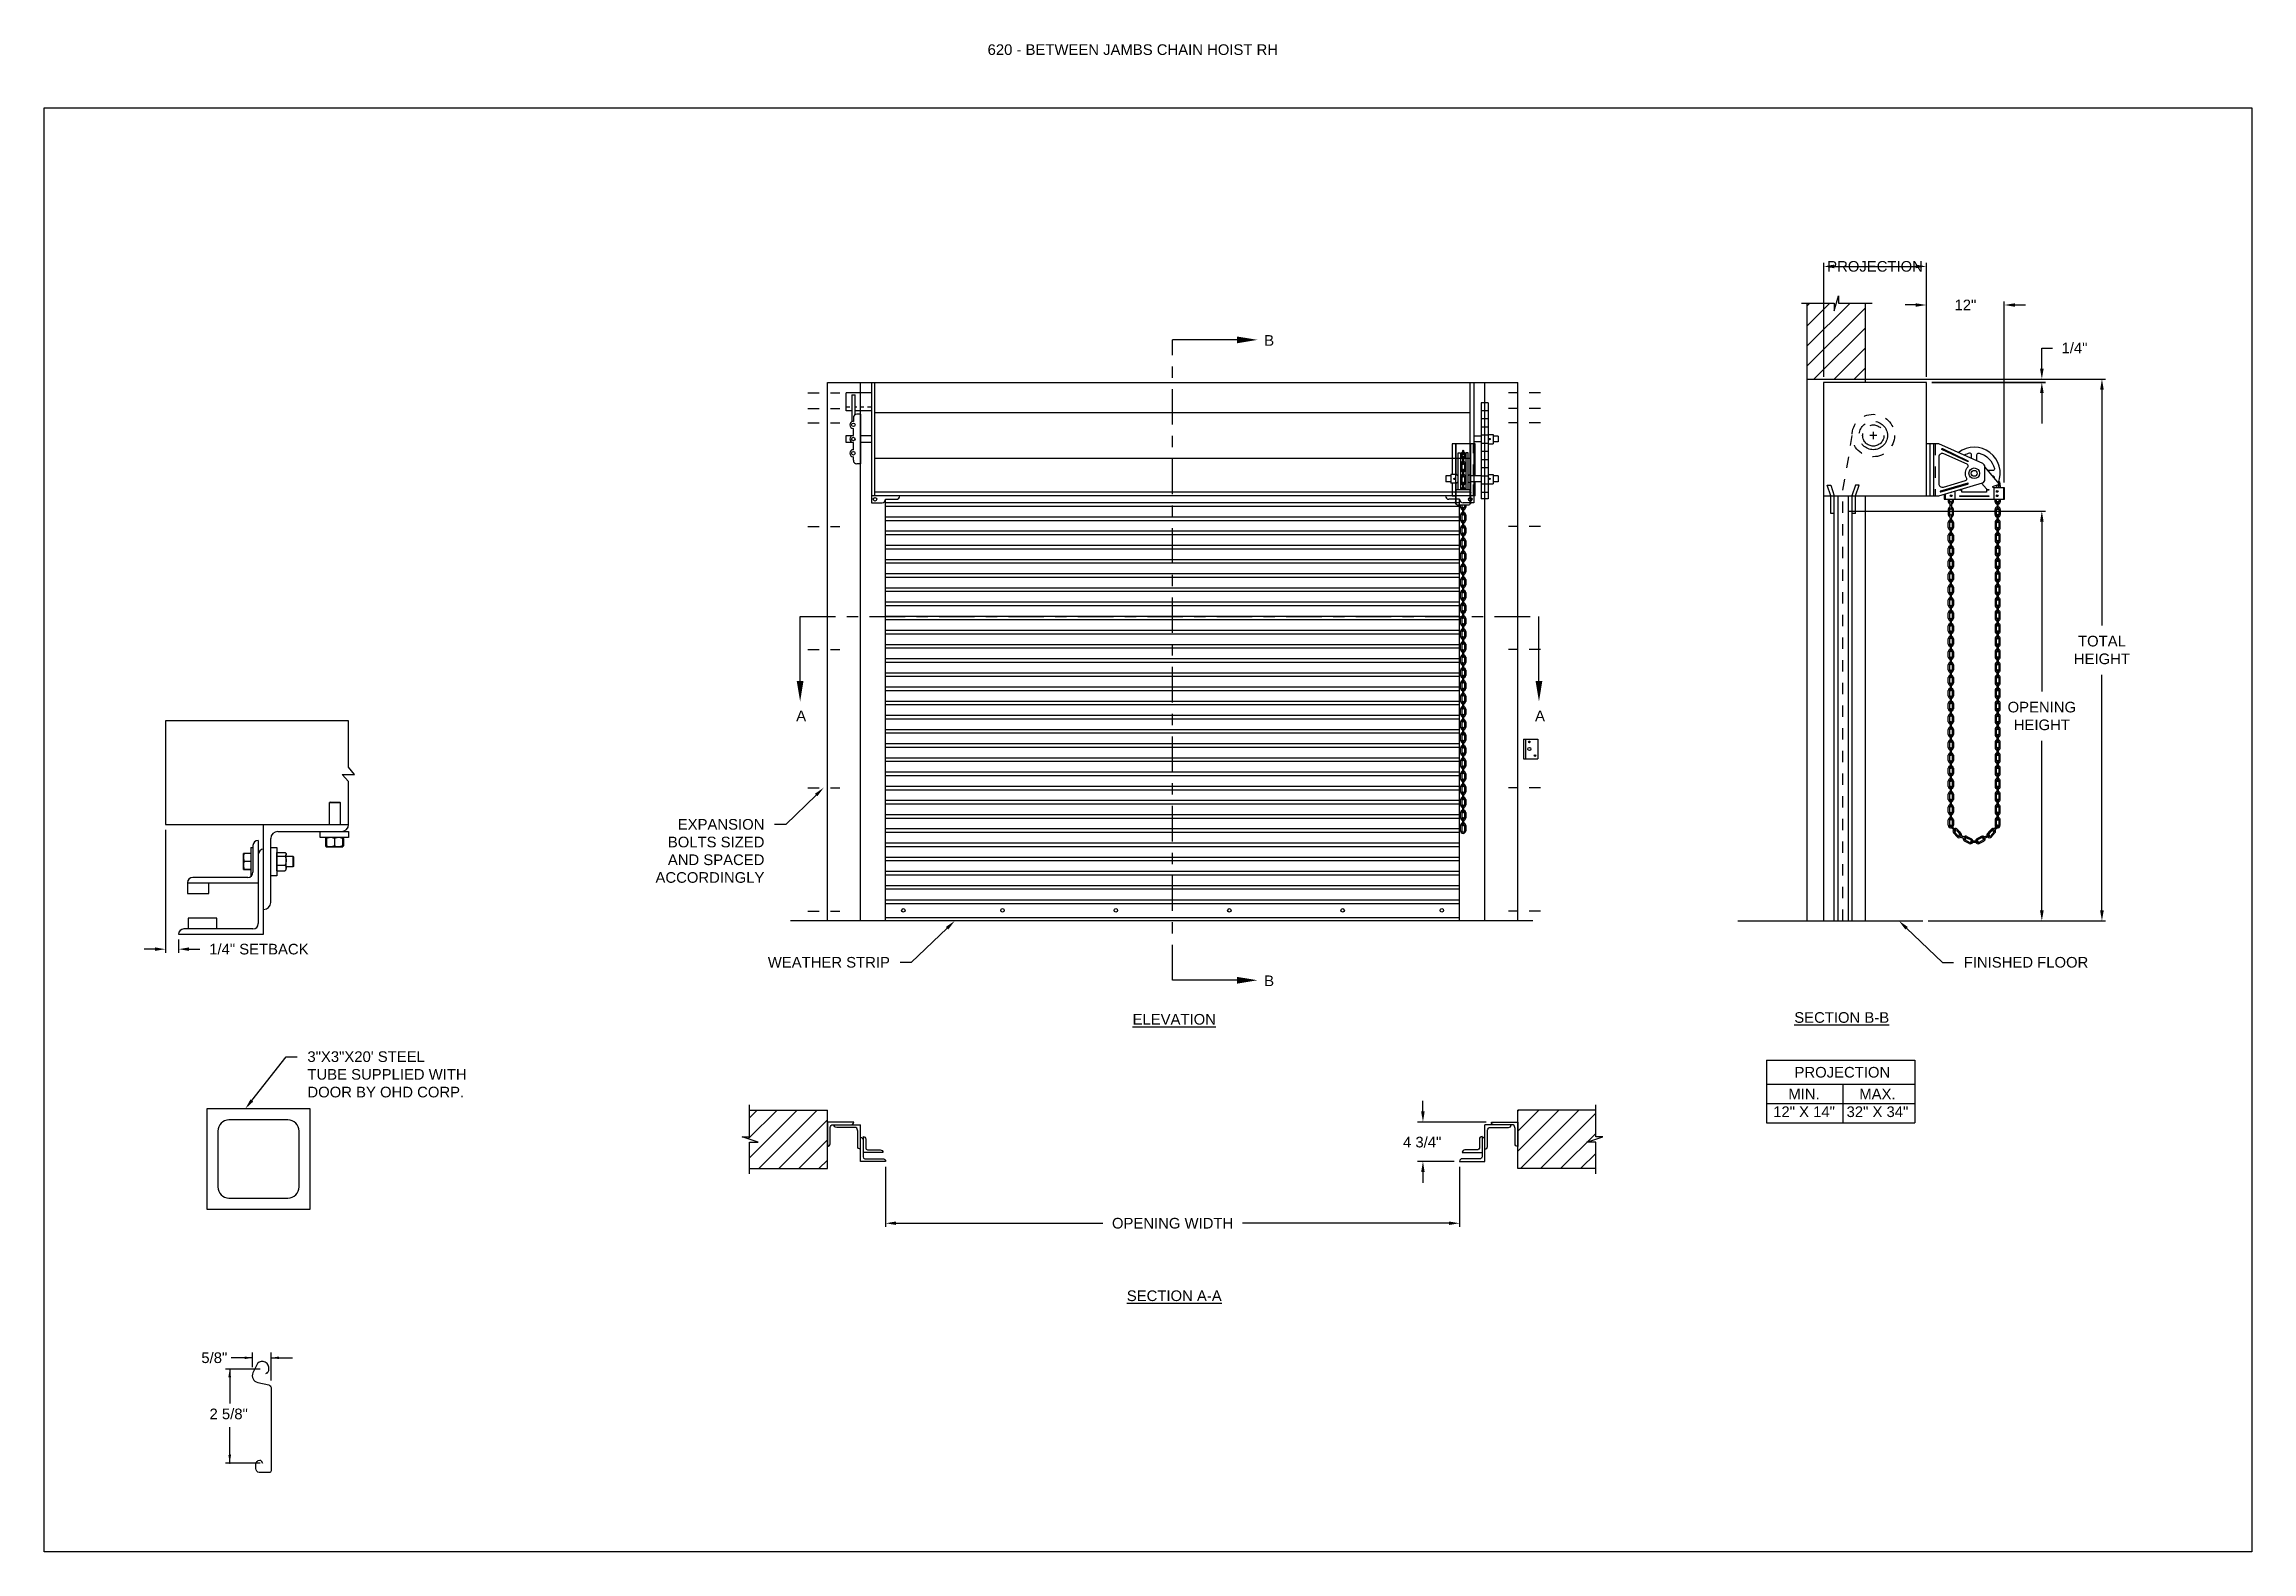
# Model space of a CAD drawing. Header units: inches. Extents: x 169.6 to 213.7, y 195.1 to 266.5.
# Drawn here: x 194.25 to 213.72, y 214.76 to 228.05 of the extents above; entities that cross this region are included whole.
import ezdxf
from ezdxf import colors
from ezdxf.entities.mleader import LeaderData, LeaderLine
from ezdxf.math import Vec2, Vec3

# ---------------------------------------------------------------- set-up
doc = ezdxf.new("R2010")
doc.units = ezdxf.units.IN
doc.header["$LTSCALE"] = 0.25
doc.header["$MEASUREMENT"] = 0
for name, pattern in [('CENTER', [2, 1.25, -0.25, 0.25, -0.25]), ('CENTER2', [1.125, 0.75, -0.125, 0.125, -0.125]), ('HIDDEN', [0.375, 0.25, -0.125]), ('HIDDEN2', [0.1875, 0.125, -0.0625])]:
    doc.linetypes.add(name, pattern=pattern)
for name, color, linetype in [('ANNOTATIONS', 1, 'Continuous'), ('CHAIN HOIST LH', 7, 'Continuous'), ('DETAILS', 4, 'Continuous'), ('SECTION CUTS', 6, 'CENTER')]:
    doc.layers.add(name, color=color, linetype=linetype)
doc.styles.add('ARIAL', font='arial.ttf', dxfattribs={"height": 0.09375})
doc.styles.get("Standard").update_dxf_attribs({"font": 'romans.shx'})
doc.dimstyles.new('ARIAL', dxfattribs={"dimtxt": 0.09375, "dimasz": 0.09375, "dimexe": 0.03125, "dimexo": 0.046875, "dimgap": 0.09, "dimtad": 0, "dimtih": 1, "dimtoh": 1, "dimdec": 4, "dimzin": 0, "dimdsep": 46, "dimlunit": 4, "dimtxsty": 'ARIAL', "dimcen": 0.09, "dimadec": 0, "dimazin": 0, "dimtfac": 1, "dimtdec": 4, "dimtix": 1, "dimtofl": 0, "dimtmove": 0, "dimatfit": 3, "dimfxl": 0.18, "dimfrac": 2, "dimtolj": 1, "dimtzin": 0, "dimarcsym": 0})
doc.dimstyles.new('STANDARD$0', dxfattribs={"dimtxt": 0.09375, "dimasz": 0.09375, "dimexe": 0.03125, "dimexo": 0.046875, "dimgap": 0.09, "dimtad": 0, "dimtih": 1, "dimtoh": 1, "dimdec": 4, "dimzin": 0, "dimdsep": 46, "dimtxsty": 'ARIAL', "dimcen": 0.09, "dimadec": 0, "dimazin": 0, "dimtfac": 1, "dimtdec": 4, "dimtofl": 0, "dimtmove": 0, "dimatfit": 1, "dimfxl": 1, "dimtolj": 1, "dimtzin": 0, "dimarcsym": 0})
pattern_1 = [(45, (5.59953, -38.68773), (-0.08838835, 0.08838835), [])]

msp = doc.modelspace()

# ---------------------------------------------------------------- texts
at = {"layer": 'ANNOTATIONS', "style": 'ARIAL'}
msp.add_text('2 5/8"', height=0.09375, dxfattribs=at).set_placement((195.71069, 215.92807))
at = {"layer": 'ANNOTATIONS', "insert": (202.57261, 228.05267), "char_height": 0.09375, "width": 4.6220629, "attachment_point": 1, "line_spacing_factor": 0.86134, "style": 'ARIAL'}
msp.add_mtext('620 - BETWEEN JAMBS CHAIN HOIST RH', dxfattribs=at)
at = {"layer": 'ANNOTATIONS', "char_height": 0.09375, "attachment_point": 2, "style": 'ARIAL'}
for s, insert, width in [('{\\LELEVATION}', (204.21863, 219.50166), 3.0834986), ('{\\LSECTION B-B}', (210.10516, 219.51762), 1.3823677), ('{\\LSECTION A-A}', (204.21863, 217.06383), 1.3823677)]:
    msp.add_mtext(s, dxfattribs=dict(at, insert=insert, width=width))
for s, width, insert in [('MIN.\\P12" X 14" ', 0.6711642, (209.77267, 218.84271)), ('PROJECTION ', 1.7594917, (210.1108, 219.0347)), ('MAX.\\P32" X 34"', 0.6567117, (210.4201, 218.84271))]:
    msp.add_mtext_dynamic_manual_height_columns(s, width=width, gutter_width=1.36268, heights=[0], dxfattribs=dict(at, insert=insert))
at = {"layer": 'ANNOTATIONS', "insert": (195.75268, 216.46958), "char_height": 0.09375, "attachment_point": 5, "style": 'ARIAL'}
msp.add_mtext('\\A1;5/8"', dxfattribs=at)
at = {"layer": 'SECTION CUTS', "style": 'ARIAL'}
for s, p in [('B', (205.01193, 225.39463)), ('A', (200.8846, 222.08385)), ('A', (207.40055, 222.08385)), ('B', (205.01193, 219.74737))]:
    msp.add_text(s, height=0.09375, dxfattribs=at).set_placement(p)

# ---------------------------------------------------------------- blocks, each defined once
blk = doc.blocks.new('*D38')
at = {"layer": 'ANNOTATIONS', "color": 0, "lineweight": -2, "transparency": 16777216}
for p, q in [((195.322, 221.127), (195.322, 220.042)), ((195.229, 220.073), (195.135, 220.073)), ((195.438, 220.158), (195.438, 220.042)), ((195.531, 220.073), (195.625, 220.073))]:
    blk.add_line(p, q, dxfattribs=at)
at = {"layer": 'ANNOTATIONS', "color": 0, "transparency": 16777216}
for points in [[(195.229, 220.089), (195.229, 220.058), (195.322, 220.073)], [(195.531, 220.089), (195.531, 220.058), (195.438, 220.073)]]:
    blk.add_solid(points, dxfattribs=at)
at = {"layer": 'defpoints', "color": 0, "transparency": 16777216}
for p in [(195.322, 221.174), (195.438, 220.205), (195.438, 220.073)]:
    blk.add_point(p, dxfattribs=at)
at = {"layer": 'ANNOTATIONS', "color": 0, "transparency": 16777216, "insert": (196.146, 220.073), "char_height": 0.09375, "attachment_point": 5, "style": 'ARIAL'}
blk.add_mtext('\\A1;1/4" SETBACK', dxfattribs=at)
blk = doc.blocks.new('*D37')
at = {"layer": 'ANNOTATIONS', "color": 0, "lineweight": -2, "transparency": 16777216}
for p, q in [((211.87, 225.193), (211.87, 225.374)), ((211.87, 225.374), (211.964, 225.374)), ((210.36, 225.1), (211.901, 225.1)), ((210.899, 225.072), (211.901, 225.072)), ((211.87, 224.978), (211.87, 224.884))]:
    blk.add_line(p, q, dxfattribs=at)
at = {"layer": 'ANNOTATIONS', "color": 0, "transparency": 16777216}
for points in [[(211.854, 225.193), (211.886, 225.193), (211.87, 225.1)], [(211.854, 224.978), (211.886, 224.978), (211.87, 225.072)]]:
    blk.add_solid(points, dxfattribs=at)
at = {"layer": 'defpoints', "color": 0, "transparency": 16777216}
for p in [(210.313, 225.1), (211.87, 225.1), (210.852, 225.072)]:
    blk.add_point(p, dxfattribs=at)
at = {"layer": 'ANNOTATIONS', "color": 0, "transparency": 16777216, "insert": (212.158, 225.374), "char_height": 0.0938, "attachment_point": 5, "style": 'ARIAL'}
blk.add_mtext('\\A1;1/4"', dxfattribs=at)
blk = doc.blocks.new('*D39')
at = {"layer": 'ANNOTATIONS', "color": 0, "lineweight": -2, "transparency": 16777216}
for p, q in [((206.412, 218.642), (206.412, 218.735)), ((206.969, 218.548), (206.365, 218.548)), ((206.688, 218.202), (206.365, 218.202)), ((206.412, 218.108), (206.412, 218.014))]:
    blk.add_line(p, q, dxfattribs=at)
at = {"layer": 'ANNOTATIONS', "color": 0, "transparency": 16777216}
for points in [[(206.396, 218.642), (206.427, 218.642), (206.412, 218.548)], [(206.396, 218.108), (206.427, 218.108), (206.412, 218.202)]]:
    blk.add_solid(points, dxfattribs=at)
at = {"layer": 'defpoints', "color": 0, "transparency": 16777216}
for p in [(207.016, 218.548), (206.412, 218.202), (206.735, 218.202)]:
    blk.add_point(p, dxfattribs=at)
at = {"layer": 'ANNOTATIONS', "color": 0, "transparency": 16777216, "insert": (206.405, 218.371), "char_height": 0.0938, "attachment_point": 5, "style": 'ARIAL'}
blk.add_mtext('\\A1;4 3/4"', dxfattribs=at)
blk = doc.blocks.new('*D40')
at = {"layer": 'ANNOTATIONS', "color": 0, "lineweight": -2, "transparency": 16777216}
for p, q in [((201.673, 218.155), (201.673, 217.625)), ((206.735, 218.155), (206.735, 217.625)), ((201.766, 217.656), (203.588, 217.656)), ((206.641, 217.656), (204.82, 217.656))]:
    blk.add_line(p, q, dxfattribs=at)
at = {"layer": 'ANNOTATIONS', "color": 0, "transparency": 16777216}
for points in [[(201.766, 217.672), (201.766, 217.641), (201.673, 217.656)], [(206.641, 217.672), (206.641, 217.641), (206.735, 217.656)]]:
    blk.add_solid(points, dxfattribs=at)
at = {"layer": 'defpoints', "color": 0, "transparency": 16777216}
for p in [(201.673, 218.202), (206.735, 218.202), (206.735, 217.656)]:
    blk.add_point(p, dxfattribs=at)
at = {"layer": 'ANNOTATIONS', "color": 0, "transparency": 16777216, "insert": (204.204, 217.656), "char_height": 0.09375, "attachment_point": 5, "style": 'ARIAL'}
blk.add_mtext('\\A1;OPENING WIDTH', dxfattribs=at)
blk = doc.blocks.new('*D41')
at = {"layer": 'ANNOTATIONS', "color": 0, "lineweight": -2, "transparency": 16777216}
for p, q in [((209.946, 225.119), (209.946, 226.125)), ((210.039, 226.094), (210.758, 226.094)), ((210.852, 225.119), (210.852, 226.125))]:
    blk.add_line(p, q, dxfattribs=at)
at = {"layer": 'ANNOTATIONS', "color": 0, "transparency": 16777216}
for points in [[(210.039, 226.11), (210.039, 226.078), (209.946, 226.094)], [(210.758, 226.11), (210.758, 226.078), (210.852, 226.094)]]:
    blk.add_solid(points, dxfattribs=at)
at = {"layer": 'defpoints', "color": 0, "transparency": 16777216}
for p in [(210.852, 226.094), (209.946, 225.072), (210.852, 225.072)]:
    blk.add_point(p, dxfattribs=at)
at = {"layer": 'ANNOTATIONS', "color": 0, "transparency": 16777216, "insert": (210.399, 226.094), "char_height": 0.09375, "attachment_point": 5, "style": 'ARIAL'}
blk.add_mtext('\\A1;PROJECTION', dxfattribs=at)
blk = doc.blocks.new('*D42')
at = {"layer": 'ANNOTATIONS', "color": 0, "lineweight": -2, "transparency": 16777216}
for p, q in [((210.36, 225.1), (212.431, 225.1)), ((212.4, 225.006), (212.4, 222.928)), ((212.4, 220.415), (212.4, 222.493)), ((210.868, 220.322), (212.431, 220.322))]:
    blk.add_line(p, q, dxfattribs=at)
at = {"layer": 'ANNOTATIONS', "color": 0, "transparency": 16777216}
for points in [[(212.384, 225.006), (212.416, 225.006), (212.4, 225.1)], [(212.384, 220.415), (212.416, 220.415), (212.4, 220.322)]]:
    blk.add_solid(points, dxfattribs=at)
at = {"layer": 'defpoints', "color": 0, "transparency": 16777216}
for p in [(210.313, 225.1), (210.821, 220.322), (212.4, 220.322)]:
    blk.add_point(p, dxfattribs=at)
at = {"layer": 'ANNOTATIONS', "color": 0, "transparency": 16777216, "insert": (212.4, 222.711), "char_height": 0.0938, "attachment_point": 5, "style": 'ARIAL'}
blk.add_mtext('\\A1;TOTAL \\PHEIGHT', dxfattribs=at)
blk = doc.blocks.new('*D43')
at = {"layer": 'ANNOTATIONS', "color": 0, "lineweight": -2, "transparency": 16777216}
for p, q in [((210.163, 223.936), (211.901, 223.936)), ((211.87, 223.842), (211.87, 222.346)), ((211.87, 220.415), (211.87, 221.911)), ((210.868, 220.322), (211.901, 220.322))]:
    blk.add_line(p, q, dxfattribs=at)
at = {"layer": 'ANNOTATIONS', "color": 0, "transparency": 16777216}
for points in [[(211.854, 223.842), (211.886, 223.842), (211.87, 223.936)], [(211.854, 220.415), (211.886, 220.415), (211.87, 220.322)]]:
    blk.add_solid(points, dxfattribs=at)
at = {"layer": 'defpoints', "color": 0, "transparency": 16777216}
for p in [(210.116, 223.936), (211.87, 223.936), (210.821, 220.322)]:
    blk.add_point(p, dxfattribs=at)
at = {"layer": 'ANNOTATIONS', "color": 0, "transparency": 16777216, "insert": (211.87, 222.129), "char_height": 0.09375, "attachment_point": 5, "style": 'ARIAL'}
blk.add_mtext('\\A1;OPENING\\PHEIGHT', dxfattribs=at)
blk = doc.blocks.new('*D58')
at = {"layer": 'ANNOTATIONS', "color": 0, "lineweight": -2, "transparency": 16777216}
for p, q in [((210.758, 225.754), (210.664, 225.754)), ((210.852, 225.669), (210.852, 225.785)), ((211.539, 224.188), (211.539, 225.785)), ((211.633, 225.754), (211.727, 225.754))]:
    blk.add_line(p, q, dxfattribs=at)
at = {"layer": 'ANNOTATIONS', "color": 0, "transparency": 16777216}
for points in [[(210.758, 225.769), (210.758, 225.738), (210.852, 225.754)], [(211.633, 225.769), (211.633, 225.738), (211.539, 225.754)]]:
    blk.add_solid(points, dxfattribs=at)
at = {"layer": 'defpoints', "color": 0, "transparency": 16777216}
for p in [(211.539, 225.754), (210.852, 225.622), (211.539, 224.141)]:
    blk.add_point(p, dxfattribs=at)
at = {"layer": 'ANNOTATIONS', "color": 0, "transparency": 16777216, "insert": (211.196, 225.754), "char_height": 0.0938, "attachment_point": 5, "style": 'ARIAL'}
blk.add_mtext('\\A1;12"', dxfattribs=at)

# ---------------------------------------------------------------- dimensions: what is measured, and where the dimension line sits
at = {"layer": 'ANNOTATIONS'}
dim = msp.add_linear_dim(base=(210.85199, 226.09397), p1=(209.94574, 225.07165), p2=(210.85199, 225.07165), text='PROJECTION', dimstyle='STANDARD$0', dxfattribs=at)
dim.commit()
dim.dimension.update_dxf_attribs({"geometry": '*D41', "text_midpoint": (210.39886, 226.09397), "dimtype": 160})
for base, p1, p2, text, picture, middle in [((211.53949, 225.75358), (210.85199, 225.62187), (211.53949, 224.14135), '12"', '*D58', (211.19574, 225.75358)), ((206.73515, 217.65629), (201.67265, 218.20197), (206.73515, 218.20197), 'OPENING WIDTH', '*D40', (204.2039, 217.65629))]:
    dim = msp.add_linear_dim(base=base, p1=p1, p2=p2, text=text, dimstyle='STANDARD$0', dxfattribs=at)
    dim.commit()
    dim.dimension.update_dxf_attribs({"geometry": picture, "text_midpoint": middle})
dim = msp.add_linear_dim(base=(211.87003, 225.09963), p1=(210.85199, 225.07165), p2=(210.31348, 225.09963), angle=90, text='1/4"', dimstyle='ARIAL', dxfattribs=at)
dim.commit()
dim.dimension.update_dxf_attribs({"geometry": '*D37', "text_midpoint": (212.15786, 225.37419), "dimtype": 160})
for base, p1, p2, text, picture, middle in [((212.39991, 220.32165), (210.31348, 225.09963), (210.82074, 220.32165), 'TOTAL \\PHEIGHT', '*D42', (212.39991, 222.71064)), ((211.87003, 223.93595), (210.82074, 220.32165), (210.11627, 223.93595), 'OPENING\\PHEIGHT', '*D43', (211.87003, 222.1288))]:
    dim = msp.add_linear_dim(base=base, p1=p1, p2=p2, angle=90, text=text, dimstyle='STANDARD$0', dxfattribs=at)
    dim.commit()
    dim.dimension.update_dxf_attribs({"geometry": picture, "text_midpoint": middle})
dim = msp.add_linear_dim(base=(195.43763, 220.07329), p1=(195.3223, 221.17353), p2=(195.43763, 220.20478), text='1/4" SETBACK', dimstyle='STANDARD$0', override={"dimarcsym": 1}, dxfattribs=at)
dim.commit()
dim.dimension.update_dxf_attribs({"geometry": '*D38', "text_midpoint": (196.14602, 220.07329), "dimtype": 160})
dim = msp.add_linear_dim(base=(206.4115, 218.20197), p1=(207.01551, 218.54796), p2=(206.73515, 218.20197), angle=90, text='4 3/4"', dimstyle='STANDARD$0', override={"dimtxt": 0.09375, "dimasz": 0.09375, "dimexe": 0.046875, "dimgap": 0.0625, "dimlunit": 4, "dimtxsty": 'ARIAL', "dimcen": 0.089844, "dimtmove": 2, "dimfxl": 0.18, "dimfrac": 2}, dxfattribs=at)
dim.commit()
dim.dimension.update_dxf_attribs({"geometry": '*D39', "text_midpoint": (206.40536, 218.37099), "dimtype": 160})

# ---------------------------------------------------------------- hatches: boundary and pattern name
at = {"layer": 'CHAIN HOIST LH', "linetype": 'Continuous'}
h = msp.add_hatch(dxfattribs=at)
h.set_pattern_fill('ANSI31', color=256, style=0)
h.set_pattern_definition([(45, (5.15465, -39.17975), (-0.088388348, 0.088388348), [])])
h.paths.add_polyline_path([(210.31348, 226.36676), (210.31348, 225.77104), (210.07699, 225.77104), (210.07699, 225.8357), (210.03857, 225.70234), (210.03857, 225.77104), (209.79786, 225.77104), (209.79786, 226.55105)])
h.paths.add_polyline_path([(209.79786, 226.55105), (209.79786, 225.09963), (210.31348, 225.09963), (210.31348, 226.35299), (210.31348, 226.36676)])
at = {"layer": 'CHAIN HOIST LH'}
h = msp.add_hatch(dxfattribs=at)
h.set_pattern_fill('ANSI31', color=256, style=0)
h.set_pattern_definition(pattern_1)
h.paths.add_polyline_path([(201.15968, 218.65474), (200.47218, 218.65474), (200.47218, 218.41754), (200.40807, 218.41754), (200.55014, 218.37063), (200.47218, 218.37063), (200.47218, 218.13911), (201.15968, 218.13911), (201.15968, 218.30162)])
h = msp.add_hatch(dxfattribs=at)
h.set_pattern_fill('ANSI31', color=256, style=0)
h.set_pattern_definition(pattern_1)
h.paths.add_polyline_path([(207.99973, 218.41754), (207.93562, 218.41754), (207.93562, 218.65474), (207.24812, 218.65474), (207.24812, 218.13911), (207.2663, 218.13911), (207.93562, 218.13911), (207.93562, 218.37063), (207.85766, 218.37063)])

# ---------------------------------------------------------------- linework, layer by layer
at = {"layer": 'ANNOTATIONS'}
for p, q in [((210.32099, 225.09963), (212.38983, 225.09963)), ((210.89886, 225.07165), (211.90128, 225.07165)), ((211.87003, 224.9779), (211.87003, 224.70952)), ((209.4421, 219.09413), (209.4421, 218.54276)), ((209.4421, 219.09413), (210.74987, 219.09413)), ((210.74987, 219.09413), (210.74987, 218.54276)), ((209.4421, 218.88266), (210.74987, 218.88266)), ((210.11496, 218.88266), (210.11496, 218.54276)), ((209.4421, 218.71271), (210.74987, 218.71271)), ((209.4421, 218.54276), (210.74987, 218.54276)), ((196.08953, 216.38783), (196.08953, 216.51645)), ((196.25405, 216.26947), (196.25405, 216.51645)), ((196.15786, 216.36915), (195.85006, 216.36915)), ((195.88853, 216.36915), (195.88853, 216.06758)), ((196.08953, 216.46958), (195.90203, 216.46958)), ((196.25405, 216.46958), (196.44155, 216.46958)), ((195.88853, 215.54193), (195.88853, 215.85662)), ((196.15786, 215.54193), (195.85006, 215.54193))]:
    msp.add_line(p, q, dxfattribs=at)
for p in [(196.21823, 216.33763), (195.88853, 215.61643), (195.88853, 215.54193)]:
    msp.add_point(p, dxfattribs=at)
for points in [[(211.85441, 224.9779), (211.88566, 224.9779), (211.87003, 225.07165)], [(195.90025, 216.29882), (195.87681, 216.29882), (195.88853, 216.36915)], [(196.01921, 216.45786), (196.01921, 216.4813), (196.08953, 216.46958)], [(196.32437, 216.4813), (196.32437, 216.45786), (196.25405, 216.46958)], [(195.90025, 215.61225), (195.87681, 215.61225), (195.88853, 215.54193)]]:
    msp.add_solid(points, dxfattribs=at)
at = {"layer": 'CHAIN HOIST LH', "linetype": 'Continuous'}
for p, q in [((209.75147, 225.77104), (210.03857, 225.77104)), ((209.79786, 225.77104), (209.79786, 220.32165)), ((210.03857, 225.70234), (210.07699, 225.8357)), ((210.03857, 225.77104), (210.03857, 225.70234)), ((210.07699, 225.8357), (210.07699, 225.77104)), ((210.07699, 225.77104), (210.37218, 225.77104)), ((210.31348, 225.07165), (210.31348, 225.77104)), ((209.79786, 225.09963), (210.31348, 225.09963)), ((201.15968, 220.32165), (201.15968, 225.07165)), ((201.54494, 224.9779), (201.32619, 224.9779)), ((201.32619, 224.82165), (201.32619, 224.9779)), ((201.37417, 224.96023), (201.37417, 224.72432)), ((201.37417, 224.96023), (201.40542, 224.96023)), ((201.40542, 224.78682), (201.40542, 224.96023)), ((201.45052, 220.32165), (201.45052, 225.07165)), ((206.95728, 220.32165), (206.95728, 225.07165)), ((207.24812, 220.32165), (207.24812, 225.07165)), ((209.94574, 225.07165), (209.94574, 220.32165)), ((210.85199, 225.07165), (209.94574, 225.07165)), ((210.85199, 224.07165), (210.85199, 225.07165)), ((201.35744, 224.8529), (201.32619, 224.8529)), ((201.37417, 224.82165), (201.32619, 224.82165)), ((201.38869, 224.75915), (201.38869, 224.7279)), ((201.41994, 224.8529), (201.40542, 224.8529)), ((201.54494, 224.82165), (201.40542, 224.82165)), ((201.45119, 224.7904), (201.41994, 224.7904)), ((201.48244, 224.8529), (201.45119, 224.8529)), ((201.45119, 224.7904), (201.45119, 224.3529)), ((201.54494, 224.8529), (201.51369, 224.8529)), ((201.5789, 224.80538), (206.8289, 224.80538)), ((201.32619, 224.5404), (201.32619, 224.6029)), ((201.32619, 224.6029), (201.38869, 224.6029)), ((201.38869, 224.5404), (201.32619, 224.5404)), ((201.38869, 224.6029), (201.38869, 224.6654)), ((201.38869, 224.4779), (201.38869, 224.5404)), ((201.45119, 224.6029), (201.54494, 224.6029)), ((201.54494, 224.5404), (201.45119, 224.5404)), ((206.87307, 224.53004), (206.66904, 224.53004)), ((210.88324, 224.53004), (210.88324, 224.07165)), ((210.91449, 224.53004), (210.91449, 224.07165)), ((201.38869, 224.38415), (201.38869, 224.4154)), ((201.45119, 224.3529), (201.41994, 224.3529)), ((201.5789, 224.40372), (206.8289, 224.40372)), ((206.8289, 224.1029), (201.5789, 224.1029)), ((210.00824, 224.07165), (209.97699, 224.1654)), ((209.97699, 224.1654), (210.00824, 224.1654)), ((210.00824, 224.1654), (210.03949, 224.07165)), ((210.22699, 224.1654), (210.19574, 224.07165)), ((210.22699, 224.07165), (210.25824, 224.1654)), ((210.25824, 224.1654), (210.22699, 224.1654)), ((211.10199, 224.11313), (211.10199, 224.0404)), ((211.16449, 224.12044), (211.14886, 224.12044)), ((211.43534, 224.24616), (211.43592, 224.24616)), ((211.44574, 224.14135), (211.44574, 224.0404)), ((211.53168, 224.14135), (211.53168, 224.0404)), ((201.67265, 220.32165), (201.67265, 224.0404)), ((206.66904, 224.07165), (206.70029, 224.07165)), ((206.73515, 220.32165), (206.73515, 224.0404)), ((206.87307, 224.07165), (206.83218, 224.07165)), ((209.94574, 224.07165), (210.96136, 224.07165)), ((210.00824, 223.9154), (210.00824, 224.07165)), ((210.03949, 223.9154), (210.00824, 223.9154)), ((210.03949, 220.32165), (210.03949, 224.07165)), ((210.07074, 224.07165), (210.07074, 220.32165)), ((210.16449, 220.32165), (210.16449, 224.07165)), ((210.19574, 224.07165), (210.19574, 220.32165)), ((210.22699, 223.9154), (210.19574, 223.9154)), ((210.22699, 223.9154), (210.22699, 224.07165)), ((210.31348, 220.32165), (210.31348, 224.07165)), ((211.01605, 224.08778), (211.01605, 224.0404)), ((207.29988, 221.92433), (207.29988, 221.75246)), ((207.29988, 221.92433), (207.42488, 221.92433)), ((207.31551, 221.92433), (207.31551, 221.75246)), ((207.42488, 221.92433), (207.42488, 221.75246)), ((207.29988, 221.75246), (207.42488, 221.75246)), ((209.18951, 220.32165), (210.82074, 220.32165)), ((200.47218, 218.41754), (200.47218, 218.70161)), ((207.93562, 218.41754), (207.93562, 218.70161)), ((201.45052, 218.20197), (201.45052, 218.52445)), ((206.95728, 218.20197), (206.95728, 218.52445)), ((207.20899, 218.52445), (206.95728, 218.52445)), ((200.55014, 218.37063), (200.40807, 218.41754)), ((200.40807, 218.41754), (200.47218, 218.41754)), ((200.47218, 218.09224), (200.47218, 218.37063)), ((200.47218, 218.37063), (200.55014, 218.37063)), ((207.85766, 218.37063), (207.99973, 218.41754)), ((207.93562, 218.37063), (207.85766, 218.37063)), ((207.99973, 218.41754), (207.93562, 218.41754)), ((207.93562, 218.09224), (207.93562, 218.37063))]:
    msp.add_line(p, q, dxfattribs=at)
at = {"layer": 'CHAIN HOIST LH', "linetype": 'CENTER2', "ltscale": 0.5}
for p, q in [((200.98647, 224.9779), (201.26807, 224.9779)), ((207.44849, 224.9779), (207.16689, 224.9779)), ((200.98647, 224.84231), (201.26807, 224.84231)), ((200.98647, 224.71614), (201.26807, 224.71614)), ((207.44849, 224.84231), (207.16689, 224.84231)), ((207.44849, 224.71614), (207.16689, 224.71614)), ((200.98647, 223.79944), (201.26807, 223.79944)), ((207.44849, 223.79944), (207.16689, 223.79944)), ((200.98647, 222.71542), (201.26807, 222.71542)), ((207.44849, 222.71542), (207.16689, 222.71542)), ((200.98647, 221.49667), (201.26807, 221.49667)), ((207.44849, 221.49667), (207.16689, 221.49667)), ((200.98647, 220.40913), (201.26807, 220.40913)), ((207.44849, 220.40913), (207.16689, 220.40913))]:
    msp.add_line(p, q, dxfattribs=at)
at = {"layer": 'CHAIN HOIST LH'}
for p, q in [((201.15968, 225.07165), (207.24812, 225.07165)), ((201.54765, 225.07165), (201.54765, 224.00915)), ((201.5789, 224.07165), (201.5789, 225.07165)), ((206.8289, 224.07165), (206.8289, 225.07165)), ((206.86015, 225.07165), (206.86015, 224.00915)), ((206.92565, 224.89213), (206.92565, 224.04408)), ((206.98784, 224.89213), (206.92565, 224.89213)), ((206.98784, 224.89213), (206.98784, 224.04408)), ((206.98784, 224.82052), (206.92565, 224.82052)), ((206.98784, 224.74852), (206.92565, 224.74852)), ((206.66904, 224.53004), (206.66904, 224.26027)), ((206.70029, 224.53004), (206.70029, 223.99919)), ((206.70474, 224.26356), (206.70474, 224.53004)), ((206.82772, 224.26356), (206.82772, 224.53004)), ((206.83218, 224.53004), (206.83218, 223.99919)), ((206.92565, 224.5976), (206.85744, 224.5976)), ((206.92565, 224.5457), (206.85744, 224.5457)), ((206.87307, 224.24691), (206.87307, 224.53004)), ((206.98784, 224.67652), (206.92565, 224.67652)), ((206.98784, 224.60452), (206.92565, 224.60452)), ((206.98784, 224.53252), (206.92565, 224.53252)), ((206.98784, 224.61096), (207.03155, 224.61096)), ((206.98784, 224.52812), (207.03155, 224.52812)), ((207.03155, 224.61096), (207.03155, 224.52812)), ((207.0739, 224.5976), (207.03155, 224.5976)), ((207.0739, 224.5457), (207.03155, 224.5457)), ((207.0739, 224.5976), (207.0739, 224.5457)), ((206.75441, 224.43421), (206.75441, 224.41797)), ((206.75441, 224.35027), (206.75441, 224.30385)), ((206.76068, 224.46773), (206.76068, 224.43798)), ((206.76068, 224.41264), (206.76068, 224.38625)), ((206.76068, 224.38625), (206.77178, 224.38625)), ((206.76068, 224.38535), (206.76068, 224.3556)), ((206.76068, 224.38535), (206.77178, 224.38535)), ((206.76068, 224.29851), (206.76068, 224.24148)), ((206.77178, 224.43798), (206.77178, 224.46773)), ((206.77178, 224.38625), (206.77178, 224.41264)), ((206.77178, 224.3556), (206.77178, 224.38535)), ((206.77178, 224.24148), (206.77178, 224.29851)), ((206.77806, 224.43421), (206.77806, 224.41797)), ((206.77806, 224.42539), (206.78915, 224.42539)), ((206.77806, 224.42449), (206.78915, 224.42449)), ((206.77806, 224.35027), (206.77806, 224.33244)), ((206.77806, 224.33244), (206.78915, 224.33244)), ((206.77806, 224.33154), (206.78915, 224.33154)), ((206.77806, 224.33154), (206.77806, 224.30385)), ((206.98784, 224.46052), (206.92565, 224.46052)), ((206.98784, 224.38852), (206.92565, 224.38852)), ((206.98784, 224.31652), (206.92565, 224.31652)), ((206.65658, 224.24691), (206.61423, 224.24691)), ((206.61423, 224.24691), (206.61423, 224.19501)), ((206.65658, 224.19501), (206.61423, 224.19501)), ((206.70029, 224.26027), (206.65658, 224.26027)), ((206.65658, 224.26027), (206.65658, 224.18165)), ((206.70029, 224.18165), (206.65658, 224.18165)), ((206.66904, 224.18165), (206.66904, 224.07165)), ((206.70474, 223.99919), (206.70474, 224.17836)), ((206.82772, 224.12397), (206.70474, 224.12397)), ((206.71449, 224.25381), (206.72139, 224.25381)), ((206.71449, 224.18811), (206.72139, 224.18811)), ((206.75441, 224.23615), (206.75441, 224.18972)), ((206.76068, 224.27452), (206.77178, 224.27452)), ((206.76068, 224.27362), (206.77178, 224.27362)), ((206.76068, 224.18439), (206.76068, 224.15801)), ((206.76068, 224.15801), (206.77178, 224.15801)), ((206.76068, 224.15711), (206.77178, 224.15711)), ((206.76068, 224.15711), (206.76068, 224.12735)), ((206.77178, 224.15801), (206.77178, 224.18439)), ((206.77178, 224.12735), (206.77178, 224.15711)), ((206.77806, 224.23615), (206.77806, 224.21832)), ((206.77806, 224.21832), (206.78915, 224.21832)), ((206.77806, 224.21742), (206.78915, 224.21742)), ((206.77806, 224.21742), (206.77806, 224.18972)), ((206.81797, 224.25381), (206.81108, 224.25381)), ((206.81797, 224.18811), (206.81108, 224.18811)), ((206.82772, 223.99919), (206.82772, 224.17836)), ((206.92565, 224.24691), (206.83218, 224.24691)), ((206.92565, 224.19501), (206.83218, 224.19501)), ((206.87307, 224.07165), (206.87307, 224.19501)), ((206.98784, 224.24452), (206.92565, 224.24452)), ((206.98784, 224.17252), (206.92565, 224.17252)), ((206.98784, 224.10052), (206.92565, 224.10052)), ((206.98784, 224.26027), (207.03155, 224.26027)), ((206.98784, 224.17743), (207.03155, 224.17743)), ((207.03155, 224.26027), (207.03155, 224.17743)), ((207.0739, 224.24691), (207.03155, 224.24691)), ((207.0739, 224.19501), (207.03155, 224.19501)), ((207.0739, 224.24691), (207.0739, 224.19501)), ((211.16449, 224.12825), (211.15326, 224.12825)), ((211.46832, 224.14828), (211.46832, 224.14135)), ((211.49196, 224.17956), (211.49196, 224.17912)), ((206.86015, 224.07165), (201.54765, 224.07165)), ((201.54765, 224.00915), (201.6414, 224.00915)), ((201.67265, 224.00915), (201.67265, 224.0404)), ((201.67265, 224.0404), (201.7664, 224.0404)), ((206.73515, 224.00797), (201.67265, 224.00797)), ((206.73515, 223.97672), (201.67265, 223.97672)), ((206.73515, 224.0404), (206.6414, 224.0404)), ((206.70029, 223.99919), (206.70474, 223.99919)), ((206.71449, 223.99176), (206.81797, 223.99176)), ((206.73515, 224.00915), (206.73515, 224.0404)), ((206.74331, 223.97038), (206.74331, 223.99176)), ((206.75441, 223.99176), (206.75441, 223.97038)), ((206.76068, 223.96505), (206.76068, 223.93867)), ((206.76068, 223.93867), (206.77178, 223.93867)), ((206.76068, 223.93777), (206.77178, 223.93777)), ((206.76068, 223.93777), (206.76068, 223.90801)), ((206.86015, 224.00915), (206.7664, 224.00915)), ((206.77178, 223.93867), (206.77178, 223.96505)), ((206.77178, 223.90801), (206.77178, 223.93777)), ((206.77806, 223.99176), (206.77806, 223.97038)), ((206.78915, 223.99176), (206.78915, 223.97038)), ((206.83218, 223.99919), (206.82772, 223.99919)), ((206.98784, 224.04408), (206.92565, 224.04408)), ((211.04467, 224.0404), (211.04467, 224.01902)), ((211.04467, 223.95132), (211.04467, 223.93349)), ((211.05577, 223.93349), (211.04467, 223.93349)), ((211.04467, 223.93259), (211.04467, 223.9049)), ((211.05577, 223.93259), (211.04467, 223.93259)), ((211.05577, 224.0404), (211.05577, 224.01902)), ((211.05577, 223.95132), (211.05577, 223.93349)), ((211.05577, 223.93259), (211.05577, 223.9049)), ((211.06204, 223.9873), (211.06204, 224.01369)), ((211.07314, 223.9873), (211.06204, 223.9873)), ((211.07314, 223.9864), (211.06204, 223.9864)), ((211.06204, 223.95665), (211.06204, 223.9864)), ((211.07314, 224.01369), (211.07314, 223.9873)), ((211.07314, 223.9864), (211.07314, 223.95665)), ((211.07941, 224.0404), (211.07941, 224.01902)), ((211.07941, 223.95132), (211.07941, 223.9049)), ((211.09051, 224.01902), (211.09051, 224.0404)), ((211.09051, 223.9049), (211.09051, 223.95132)), ((211.45722, 224.01902), (211.45722, 224.0404)), ((211.45722, 223.9049), (211.45722, 223.95132)), ((211.46832, 224.0404), (211.46832, 224.01902)), ((211.46832, 223.95132), (211.46832, 223.9049)), ((211.47459, 224.01369), (211.47459, 223.9873)), ((211.47459, 223.9873), (211.48569, 223.9873)), ((211.47459, 223.9864), (211.47459, 223.95665)), ((211.47459, 223.9864), (211.48569, 223.9864)), ((211.48569, 223.9873), (211.48569, 224.01369)), ((211.48569, 223.95665), (211.48569, 223.9864)), ((211.49196, 224.0404), (211.49196, 224.01902)), ((211.49196, 223.95132), (211.49196, 223.93349)), ((211.49196, 223.93349), (211.50306, 223.93349)), ((211.49196, 223.93259), (211.50306, 223.93259)), ((211.49196, 223.93259), (211.49196, 223.9049)), ((211.50306, 224.0404), (211.50306, 224.01902)), ((211.50306, 223.95132), (211.50306, 223.93349)), ((211.50306, 223.93259), (211.50306, 223.9049)), ((206.73515, 223.88297), (201.67265, 223.88297)), ((206.73515, 223.85172), (201.67265, 223.85172)), ((206.73515, 223.75797), (201.67265, 223.75797)), ((206.73515, 223.72672), (201.67265, 223.72672)), ((206.74331, 223.85626), (206.74331, 223.90268)), ((206.74331, 223.74214), (206.74331, 223.78856)), ((206.75441, 223.90268), (206.75441, 223.85626)), ((206.75441, 223.78856), (206.75441, 223.74214)), ((206.76068, 223.85093), (206.76068, 223.82455)), ((206.76068, 223.82455), (206.77178, 223.82455)), ((206.76068, 223.82365), (206.76068, 223.79389)), ((206.76068, 223.82365), (206.77178, 223.82365)), ((206.76068, 223.73681), (206.76068, 223.71042)), ((206.76068, 223.71042), (206.77178, 223.71042)), ((206.76068, 223.70952), (206.76068, 223.67977)), ((206.76068, 223.70952), (206.77178, 223.70952)), ((206.77178, 223.82455), (206.77178, 223.85093)), ((206.77178, 223.79389), (206.77178, 223.82365)), ((206.77178, 223.71042), (206.77178, 223.73681)), ((206.77178, 223.67977), (206.77178, 223.70952)), ((206.77806, 223.90268), (206.77806, 223.88486)), ((206.77806, 223.88486), (206.78915, 223.88486)), ((206.77806, 223.88396), (206.77806, 223.85626)), ((206.77806, 223.88396), (206.78915, 223.88396)), ((206.77806, 223.78856), (206.77806, 223.77073)), ((206.77806, 223.77073), (206.78915, 223.77073)), ((206.77806, 223.76983), (206.78915, 223.76983)), ((206.77806, 223.76983), (206.77806, 223.74214)), ((206.78915, 223.90268), (206.78915, 223.88486)), ((206.78915, 223.88396), (206.78915, 223.85626)), ((206.78915, 223.78856), (206.78915, 223.77073)), ((206.78915, 223.76983), (206.78915, 223.74214)), ((211.04467, 223.79077), (211.04467, 223.8372)), ((211.04467, 223.67665), (211.04467, 223.72307)), ((211.05577, 223.8372), (211.05577, 223.79077)), ((211.05577, 223.72307), (211.05577, 223.67665)), ((211.06204, 223.87318), (211.06204, 223.89957)), ((211.06204, 223.87318), (211.07314, 223.87318)), ((211.06204, 223.87228), (211.07314, 223.87228)), ((211.06204, 223.87228), (211.06204, 223.84253)), ((211.06204, 223.78544), (211.06204, 223.75906)), ((211.06204, 223.75906), (211.07314, 223.75906)), ((211.06204, 223.75816), (211.07314, 223.75816)), ((211.06204, 223.75816), (211.06204, 223.72841)), ((211.07314, 223.89957), (211.07314, 223.87318)), ((211.07314, 223.84253), (211.07314, 223.87228)), ((211.07314, 223.75906), (211.07314, 223.78544)), ((211.07314, 223.72841), (211.07314, 223.75816)), ((211.07941, 223.8372), (211.07941, 223.81937)), ((211.07941, 223.81937), (211.09051, 223.81937)), ((211.07941, 223.81847), (211.07941, 223.79077)), ((211.07941, 223.81847), (211.09051, 223.81847)), ((211.07941, 223.72307), (211.07941, 223.70525)), ((211.09051, 223.8372), (211.09051, 223.81937)), ((211.09051, 223.81847), (211.09051, 223.79077)), ((211.09051, 223.72307), (211.09051, 223.70525)), ((211.45722, 223.8372), (211.45722, 223.81937)), ((211.46832, 223.81937), (211.45722, 223.81937)), ((211.45722, 223.81847), (211.45722, 223.79077)), ((211.46832, 223.81847), (211.45722, 223.81847)), ((211.45722, 223.72307), (211.45722, 223.70525)), ((211.46832, 223.8372), (211.46832, 223.81937)), ((211.46832, 223.81847), (211.46832, 223.79077)), ((211.46832, 223.72307), (211.46832, 223.70525)), ((211.47459, 223.89957), (211.47459, 223.87318)), ((211.48569, 223.87318), (211.47459, 223.87318)), ((211.47459, 223.84253), (211.47459, 223.87228)), ((211.48569, 223.87228), (211.47459, 223.87228)), ((211.47459, 223.75906), (211.47459, 223.78544)), ((211.48569, 223.75906), (211.47459, 223.75906)), ((211.48569, 223.75816), (211.47459, 223.75816)), ((211.47459, 223.72841), (211.47459, 223.75816)), ((211.48569, 223.87318), (211.48569, 223.89957)), ((211.48569, 223.87228), (211.48569, 223.84253)), ((211.48569, 223.78544), (211.48569, 223.75906)), ((211.48569, 223.75816), (211.48569, 223.72841)), ((211.49196, 223.8372), (211.49196, 223.79077)), ((211.49196, 223.72307), (211.49196, 223.67665)), ((211.50306, 223.79077), (211.50306, 223.8372)), ((211.50306, 223.67665), (211.50306, 223.72307)), ((206.73515, 223.63297), (201.67265, 223.63297)), ((206.73515, 223.60172), (201.67265, 223.60172)), ((206.74331, 223.62802), (206.74331, 223.67444)), ((206.74331, 223.51389), (206.74331, 223.56032)), ((206.75441, 223.67444), (206.75441, 223.62802)), ((206.75441, 223.56032), (206.75441, 223.51389)), ((206.76068, 223.62269), (206.76068, 223.5963)), ((206.76068, 223.5963), (206.77178, 223.5963)), ((206.76068, 223.5954), (206.76068, 223.56565)), ((206.76068, 223.5954), (206.77178, 223.5954)), ((206.77178, 223.5963), (206.77178, 223.62269)), ((206.77178, 223.56565), (206.77178, 223.5954)), ((206.77806, 223.67444), (206.77806, 223.65661)), ((206.77806, 223.65661), (206.78915, 223.65661)), ((206.77806, 223.65571), (206.78915, 223.65571)), ((206.77806, 223.65571), (206.77806, 223.62802)), ((206.77806, 223.56032), (206.77806, 223.54249)), ((206.77806, 223.54249), (206.78915, 223.54249)), ((206.77806, 223.54159), (206.78915, 223.54159)), ((206.77806, 223.54159), (206.77806, 223.51389)), ((206.78915, 223.67444), (206.78915, 223.65661)), ((206.78915, 223.65571), (206.78915, 223.62802)), ((206.78915, 223.56032), (206.78915, 223.54249)), ((206.78915, 223.54159), (206.78915, 223.51389)), ((211.04467, 223.56253), (211.04467, 223.60895)), ((211.05577, 223.60895), (211.05577, 223.56253)), ((211.06204, 223.67132), (211.06204, 223.64494)), ((211.06204, 223.64494), (211.07314, 223.64494)), ((211.06204, 223.64404), (211.07314, 223.64404)), ((211.06204, 223.64404), (211.06204, 223.61428)), ((211.06204, 223.5572), (211.06204, 223.53082)), ((211.06204, 223.53082), (211.07314, 223.53082)), ((211.06204, 223.52992), (211.06204, 223.50016)), ((211.06204, 223.52992), (211.07314, 223.52992)), ((211.07314, 223.64494), (211.07314, 223.67132)), ((211.07314, 223.61428), (211.07314, 223.64404)), ((211.07314, 223.53082), (211.07314, 223.5572)), ((211.07314, 223.50016), (211.07314, 223.52992)), ((211.07941, 223.70525), (211.09051, 223.70525)), ((211.07941, 223.70435), (211.07941, 223.67665)), ((211.07941, 223.70435), (211.09051, 223.70435)), ((211.07941, 223.60895), (211.07941, 223.59113)), ((211.07941, 223.59113), (211.09051, 223.59113)), ((211.07941, 223.59023), (211.09051, 223.59023)), ((211.07941, 223.59023), (211.07941, 223.56253)), ((211.09051, 223.70435), (211.09051, 223.67665)), ((211.09051, 223.60895), (211.09051, 223.59113)), ((211.09051, 223.59023), (211.09051, 223.56253)), ((211.46832, 223.70525), (211.45722, 223.70525)), ((211.46832, 223.70435), (211.45722, 223.70435)), ((211.45722, 223.70435), (211.45722, 223.67665)), ((211.45722, 223.60895), (211.45722, 223.59113)), ((211.46832, 223.59113), (211.45722, 223.59113)), ((211.46832, 223.59023), (211.45722, 223.59023)), ((211.45722, 223.59023), (211.45722, 223.56253)), ((211.46832, 223.70435), (211.46832, 223.67665)), ((211.46832, 223.60895), (211.46832, 223.59113)), ((211.46832, 223.59023), (211.46832, 223.56253)), ((211.47459, 223.64494), (211.47459, 223.67132)), ((211.48569, 223.64494), (211.47459, 223.64494)), ((211.47459, 223.61428), (211.47459, 223.64404)), ((211.48569, 223.64404), (211.47459, 223.64404)), ((211.47459, 223.53082), (211.47459, 223.5572)), ((211.48569, 223.53082), (211.47459, 223.53082)), ((211.48569, 223.52992), (211.47459, 223.52992)), ((211.47459, 223.50016), (211.47459, 223.52992)), ((211.48569, 223.67132), (211.48569, 223.64494)), ((211.48569, 223.64404), (211.48569, 223.61428)), ((211.48569, 223.5572), (211.48569, 223.53082)), ((211.48569, 223.52992), (211.48569, 223.50016)), ((211.49196, 223.60895), (211.49196, 223.56253)), ((211.50306, 223.56253), (211.50306, 223.60895)), ((206.73515, 223.50797), (201.67265, 223.50797)), ((206.73515, 223.47672), (201.67265, 223.47672)), ((206.73515, 223.38297), (201.67265, 223.38297)), ((206.73515, 223.35172), (201.67265, 223.35172)), ((206.74331, 223.39977), (206.74331, 223.44619)), ((206.74331, 223.28565), (206.74331, 223.33207)), ((206.75441, 223.44619), (206.75441, 223.39977)), ((206.75441, 223.33207), (206.75441, 223.28565)), ((206.76068, 223.50856), (206.76068, 223.48218)), ((206.76068, 223.48218), (206.77178, 223.48218)), ((206.76068, 223.48128), (206.76068, 223.45153)), ((206.76068, 223.48128), (206.77178, 223.48128)), ((206.76068, 223.39444), (206.76068, 223.36806)), ((206.76068, 223.36806), (206.77178, 223.36806)), ((206.76068, 223.36716), (206.77178, 223.36716)), ((206.76068, 223.36716), (206.76068, 223.3374)), ((206.77178, 223.48218), (206.77178, 223.50856)), ((206.77178, 223.45153), (206.77178, 223.48128)), ((206.77178, 223.36806), (206.77178, 223.39444)), ((206.77178, 223.3374), (206.77178, 223.36716)), ((206.77806, 223.44619), (206.77806, 223.42837)), ((206.77806, 223.42837), (206.78915, 223.42837)), ((206.77806, 223.42747), (206.78915, 223.42747)), ((206.77806, 223.42747), (206.77806, 223.39977)), ((206.77806, 223.33207), (206.77806, 223.31425)), ((206.78915, 223.44619), (206.78915, 223.42837)), ((206.78915, 223.42747), (206.78915, 223.39977)), ((206.78915, 223.33207), (206.78915, 223.31425)), ((211.04467, 223.44841), (211.04467, 223.49483)), ((211.04467, 223.33429), (211.04467, 223.38071)), ((211.05577, 223.49483), (211.05577, 223.44841)), ((211.05577, 223.38071), (211.05577, 223.33429)), ((211.06204, 223.44308), (211.06204, 223.41669)), ((211.06204, 223.41669), (211.07314, 223.41669)), ((211.06204, 223.4158), (211.06204, 223.38604)), ((211.06204, 223.4158), (211.07314, 223.4158)), ((211.06204, 223.32896), (211.06204, 223.30257)), ((211.07314, 223.41669), (211.07314, 223.44308)), ((211.07314, 223.38604), (211.07314, 223.4158)), ((211.07314, 223.30257), (211.07314, 223.32896)), ((211.07941, 223.49483), (211.07941, 223.477)), ((211.07941, 223.477), (211.09051, 223.477)), ((211.07941, 223.47611), (211.09051, 223.47611)), ((211.07941, 223.47611), (211.07941, 223.44841)), ((211.07941, 223.38071), (211.07941, 223.36288)), ((211.07941, 223.36288), (211.09051, 223.36288)), ((211.07941, 223.36198), (211.09051, 223.36198)), ((211.07941, 223.36198), (211.07941, 223.33429)), ((211.09051, 223.49483), (211.09051, 223.477)), ((211.09051, 223.47611), (211.09051, 223.44841)), ((211.09051, 223.38071), (211.09051, 223.36288)), ((211.09051, 223.36198), (211.09051, 223.33429)), ((211.45722, 223.49483), (211.45722, 223.477)), ((211.46832, 223.477), (211.45722, 223.477)), ((211.46832, 223.47611), (211.45722, 223.47611)), ((211.45722, 223.47611), (211.45722, 223.44841)), ((211.45722, 223.38071), (211.45722, 223.36288)), ((211.46832, 223.36288), (211.45722, 223.36288)), ((211.45722, 223.36198), (211.45722, 223.33429)), ((211.46832, 223.36198), (211.45722, 223.36198)), ((211.46832, 223.49483), (211.46832, 223.477)), ((211.46832, 223.47611), (211.46832, 223.44841)), ((211.46832, 223.38071), (211.46832, 223.36288)), ((211.46832, 223.36198), (211.46832, 223.33429)), ((211.47459, 223.41669), (211.47459, 223.44308)), ((211.48569, 223.41669), (211.47459, 223.41669)), ((211.47459, 223.38604), (211.47459, 223.4158)), ((211.48569, 223.4158), (211.47459, 223.4158)), ((211.47459, 223.30257), (211.47459, 223.32896)), ((211.48569, 223.44308), (211.48569, 223.41669)), ((211.48569, 223.4158), (211.48569, 223.38604)), ((211.48569, 223.32896), (211.48569, 223.30257)), ((211.49196, 223.49483), (211.49196, 223.44841)), ((211.49196, 223.38071), (211.49196, 223.33429)), ((211.50306, 223.44841), (211.50306, 223.49483)), ((211.50306, 223.33429), (211.50306, 223.38071)), ((206.73515, 223.25797), (201.67265, 223.25797)), ((206.73515, 223.22672), (201.67265, 223.22672)), ((206.73515, 223.13297), (201.67265, 223.13297)), ((206.74331, 223.17153), (206.74331, 223.21795)), ((206.75441, 223.21795), (206.75441, 223.17153)), ((206.76068, 223.28032), (206.76068, 223.25394)), ((206.76068, 223.25394), (206.77178, 223.25394)), ((206.76068, 223.25304), (206.77178, 223.25304)), ((206.76068, 223.25304), (206.76068, 223.22328)), ((206.76068, 223.1662), (206.76068, 223.13981)), ((206.76068, 223.13981), (206.77178, 223.13981)), ((206.76068, 223.13892), (206.77178, 223.13892)), ((206.76068, 223.13892), (206.76068, 223.10916)), ((206.77178, 223.25394), (206.77178, 223.28032)), ((206.77178, 223.22328), (206.77178, 223.25304)), ((206.77178, 223.13981), (206.77178, 223.1662)), ((206.77178, 223.10916), (206.77178, 223.13892)), ((206.77806, 223.31425), (206.78915, 223.31425)), ((206.77806, 223.31335), (206.77806, 223.28565)), ((206.77806, 223.31335), (206.78915, 223.31335)), ((206.77806, 223.21795), (206.77806, 223.20012)), ((206.77806, 223.20012), (206.78915, 223.20012)), ((206.77806, 223.19923), (206.77806, 223.17153)), ((206.77806, 223.19923), (206.78915, 223.19923)), ((206.78915, 223.31335), (206.78915, 223.28565)), ((206.78915, 223.21795), (206.78915, 223.20012)), ((206.78915, 223.19923), (206.78915, 223.17153)), ((211.04467, 223.22016), (211.04467, 223.26659)), ((211.04467, 223.10604), (211.04467, 223.15247)), ((211.05577, 223.26659), (211.05577, 223.22016)), ((211.05577, 223.15247), (211.05577, 223.10604)), ((211.06204, 223.30257), (211.07314, 223.30257)), ((211.06204, 223.30167), (211.06204, 223.27192)), ((211.06204, 223.30167), (211.07314, 223.30167)), ((211.06204, 223.21483), (211.06204, 223.18845)), ((211.06204, 223.18845), (211.07314, 223.18845)), ((211.06204, 223.18755), (211.07314, 223.18755)), ((211.06204, 223.18755), (211.06204, 223.1578)), ((211.07314, 223.27192), (211.07314, 223.30167)), ((211.07314, 223.18845), (211.07314, 223.21483)), ((211.07314, 223.1578), (211.07314, 223.18755)), ((211.07941, 223.26659), (211.07941, 223.24876)), ((211.07941, 223.24876), (211.09051, 223.24876)), ((211.07941, 223.24786), (211.07941, 223.22016)), ((211.07941, 223.24786), (211.09051, 223.24786)), ((211.07941, 223.15247), (211.07941, 223.13464)), ((211.07941, 223.13464), (211.09051, 223.13464)), ((211.07941, 223.13374), (211.07941, 223.10604)), ((211.07941, 223.13374), (211.09051, 223.13374)), ((211.09051, 223.26659), (211.09051, 223.24876)), ((211.09051, 223.24786), (211.09051, 223.22016)), ((211.09051, 223.15247), (211.09051, 223.13464)), ((211.09051, 223.13374), (211.09051, 223.10604)), ((211.45722, 223.26659), (211.45722, 223.24876)), ((211.46832, 223.24876), (211.45722, 223.24876)), ((211.45722, 223.24786), (211.45722, 223.22016)), ((211.46832, 223.24786), (211.45722, 223.24786)), ((211.45722, 223.15247), (211.45722, 223.13464)), ((211.46832, 223.13464), (211.45722, 223.13464)), ((211.45722, 223.13374), (211.45722, 223.10604)), ((211.46832, 223.13374), (211.45722, 223.13374)), ((211.46832, 223.26659), (211.46832, 223.24876)), ((211.46832, 223.24786), (211.46832, 223.22016)), ((211.46832, 223.15247), (211.46832, 223.13464)), ((211.46832, 223.13374), (211.46832, 223.10604)), ((211.48569, 223.30257), (211.47459, 223.30257)), ((211.48569, 223.30167), (211.47459, 223.30167)), ((211.47459, 223.27192), (211.47459, 223.30167)), ((211.47459, 223.18845), (211.47459, 223.21483)), ((211.48569, 223.18845), (211.47459, 223.18845)), ((211.47459, 223.1578), (211.47459, 223.18755)), ((211.48569, 223.18755), (211.47459, 223.18755)), ((211.48569, 223.30167), (211.48569, 223.27192)), ((211.48569, 223.21483), (211.48569, 223.18845)), ((211.48569, 223.18755), (211.48569, 223.1578)), ((211.49196, 223.26659), (211.49196, 223.22016)), ((211.49196, 223.15247), (211.49196, 223.10604)), ((211.50306, 223.22016), (211.50306, 223.26659)), ((211.50306, 223.10604), (211.50306, 223.15247)), ((206.73515, 223.10172), (201.67265, 223.10172)), ((206.73515, 223.00797), (201.67265, 223.00797)), ((206.73515, 222.97672), (201.67265, 222.97672)), ((206.74331, 223.05741), (206.74331, 223.10383)), ((206.74331, 222.94328), (206.74331, 222.98971)), ((206.75441, 223.10383), (206.75441, 223.05741)), ((206.75441, 222.98971), (206.75441, 222.94328)), ((206.76068, 223.05208), (206.76068, 223.02569)), ((206.76068, 223.02569), (206.77178, 223.02569)), ((206.76068, 223.02479), (206.77178, 223.02479)), ((206.76068, 223.02479), (206.76068, 222.99504)), ((206.76068, 222.93795), (206.76068, 222.91157)), ((206.77178, 223.02569), (206.77178, 223.05208)), ((206.77178, 222.99504), (206.77178, 223.02479)), ((206.77178, 222.91157), (206.77178, 222.93795)), ((206.77806, 223.10383), (206.77806, 223.086)), ((206.77806, 223.086), (206.78915, 223.086)), ((206.77806, 223.0851), (206.77806, 223.05741)), ((206.77806, 223.0851), (206.78915, 223.0851)), ((206.77806, 222.98971), (206.77806, 222.97188)), ((206.77806, 222.97188), (206.78915, 222.97188)), ((206.77806, 222.97098), (206.77806, 222.94328)), ((206.77806, 222.97098), (206.78915, 222.97098)), ((206.78915, 223.10383), (206.78915, 223.086)), ((206.78915, 223.0851), (206.78915, 223.05741)), ((206.78915, 222.98971), (206.78915, 222.97188)), ((206.78915, 222.97098), (206.78915, 222.94328)), ((211.04467, 222.99192), (211.04467, 223.03834)), ((211.05577, 223.03834), (211.05577, 222.99192)), ((211.06204, 223.10071), (211.06204, 223.07433)), ((211.06204, 223.07433), (211.07314, 223.07433)), ((211.06204, 223.07343), (211.07314, 223.07343)), ((211.06204, 223.07343), (211.06204, 223.04367)), ((211.06204, 222.98659), (211.06204, 222.96021)), ((211.06204, 222.96021), (211.07314, 222.96021)), ((211.06204, 222.95931), (211.07314, 222.95931)), ((211.06204, 222.95931), (211.06204, 222.92955)), ((211.07314, 223.07433), (211.07314, 223.10071)), ((211.07314, 223.04367), (211.07314, 223.07343)), ((211.07314, 222.96021), (211.07314, 222.98659)), ((211.07314, 222.92955), (211.07314, 222.95931)), ((211.07941, 223.03834), (211.07941, 223.02052)), ((211.07941, 223.02052), (211.09051, 223.02052)), ((211.07941, 223.01962), (211.07941, 222.99192)), ((211.07941, 223.01962), (211.09051, 223.01962)), ((211.09051, 223.03834), (211.09051, 223.02052)), ((211.09051, 223.01962), (211.09051, 222.99192)), ((211.45722, 223.03834), (211.45722, 223.02052)), ((211.46832, 223.02052), (211.45722, 223.02052)), ((211.46832, 223.01962), (211.45722, 223.01962)), ((211.45722, 223.01962), (211.45722, 222.99192)), ((211.46832, 223.03834), (211.46832, 223.02052)), ((211.46832, 223.01962), (211.46832, 222.99192)), ((211.47459, 223.07433), (211.47459, 223.10071)), ((211.48569, 223.07433), (211.47459, 223.07433)), ((211.48569, 223.07343), (211.47459, 223.07343)), ((211.47459, 223.04367), (211.47459, 223.07343)), ((211.47459, 222.96021), (211.47459, 222.98659)), ((211.48569, 222.96021), (211.47459, 222.96021)), ((211.47459, 222.92955), (211.47459, 222.95931)), ((211.48569, 222.95931), (211.47459, 222.95931)), ((211.48569, 223.10071), (211.48569, 223.07433)), ((211.48569, 223.07343), (211.48569, 223.04367)), ((211.48569, 222.98659), (211.48569, 222.96021)), ((211.48569, 222.95931), (211.48569, 222.92955)), ((211.49196, 223.03834), (211.49196, 222.99192)), ((211.50306, 222.99192), (211.50306, 223.03834)), ((206.73515, 222.88297), (201.67265, 222.88297)), ((206.73515, 222.85172), (201.67265, 222.85172)), ((206.73515, 222.75797), (201.67265, 222.75797)), ((206.74331, 222.82916), (206.74331, 222.87559)), ((206.74331, 222.71504), (206.74331, 222.76146)), ((206.75441, 222.87559), (206.75441, 222.82916)), ((206.75441, 222.76146), (206.75441, 222.71504)), ((206.76068, 222.91157), (206.77178, 222.91157)), ((206.76068, 222.91067), (206.76068, 222.88092)), ((206.76068, 222.91067), (206.77178, 222.91067)), ((206.76068, 222.82383), (206.76068, 222.79745)), ((206.76068, 222.79745), (206.77178, 222.79745)), ((206.76068, 222.79655), (206.76068, 222.76679)), ((206.76068, 222.79655), (206.77178, 222.79655)), ((206.77178, 222.88092), (206.77178, 222.91067)), ((206.77178, 222.79745), (206.77178, 222.82383)), ((206.77178, 222.76679), (206.77178, 222.79655)), ((206.77806, 222.87559), (206.77806, 222.85776)), ((206.77806, 222.85776), (206.78915, 222.85776)), ((206.77806, 222.85686), (206.78915, 222.85686)), ((206.77806, 222.85686), (206.77806, 222.82916)), ((206.77806, 222.76146), (206.77806, 222.74364)), ((206.77806, 222.74364), (206.78915, 222.74364)), ((206.77806, 222.74274), (206.78915, 222.74274)), ((206.77806, 222.74274), (206.77806, 222.71504)), ((206.78915, 222.87559), (206.78915, 222.85776)), ((206.78915, 222.85686), (206.78915, 222.82916)), ((206.78915, 222.76146), (206.78915, 222.74364)), ((206.78915, 222.74274), (206.78915, 222.71504)), ((211.04467, 222.8778), (211.04467, 222.92422)), ((211.04467, 222.76368), (211.04467, 222.8101)), ((211.05577, 222.92422), (211.05577, 222.8778)), ((211.05577, 222.8101), (211.05577, 222.76368)), ((211.06204, 222.87247), (211.06204, 222.84609)), ((211.06204, 222.84609), (211.07314, 222.84609)), ((211.06204, 222.84519), (211.06204, 222.81543)), ((211.06204, 222.84519), (211.07314, 222.84519)), ((211.06204, 222.75835), (211.06204, 222.73196)), ((211.07314, 222.84609), (211.07314, 222.87247)), ((211.07314, 222.81543), (211.07314, 222.84519)), ((211.07314, 222.73196), (211.07314, 222.75835)), ((211.07941, 222.92422), (211.07941, 222.9064)), ((211.07941, 222.9064), (211.09051, 222.9064)), ((211.07941, 222.9055), (211.07941, 222.8778)), ((211.07941, 222.9055), (211.09051, 222.9055)), ((211.07941, 222.8101), (211.07941, 222.79227)), ((211.07941, 222.79227), (211.09051, 222.79227)), ((211.07941, 222.79137), (211.09051, 222.79137)), ((211.07941, 222.79137), (211.07941, 222.76368)), ((211.09051, 222.92422), (211.09051, 222.9064)), ((211.09051, 222.9055), (211.09051, 222.8778)), ((211.09051, 222.8101), (211.09051, 222.79227)), ((211.09051, 222.79137), (211.09051, 222.76368)), ((211.45722, 222.92422), (211.45722, 222.9064)), ((211.46832, 222.9064), (211.45722, 222.9064)), ((211.46832, 222.9055), (211.45722, 222.9055)), ((211.45722, 222.9055), (211.45722, 222.8778)), ((211.45722, 222.8101), (211.45722, 222.79227)), ((211.46832, 222.79227), (211.45722, 222.79227)), ((211.46832, 222.79137), (211.45722, 222.79137)), ((211.45722, 222.79137), (211.45722, 222.76368)), ((211.46832, 222.92422), (211.46832, 222.9064)), ((211.46832, 222.9055), (211.46832, 222.8778)), ((211.46832, 222.8101), (211.46832, 222.79227)), ((211.46832, 222.79137), (211.46832, 222.76368)), ((211.47459, 222.84609), (211.47459, 222.87247)), ((211.48569, 222.84609), (211.47459, 222.84609)), ((211.47459, 222.81543), (211.47459, 222.84519)), ((211.48569, 222.84519), (211.47459, 222.84519)), ((211.47459, 222.73196), (211.47459, 222.75835)), ((211.48569, 222.87247), (211.48569, 222.84609)), ((211.48569, 222.84519), (211.48569, 222.81543)), ((211.48569, 222.75835), (211.48569, 222.73196)), ((211.49196, 222.92422), (211.49196, 222.8778)), ((211.49196, 222.8101), (211.49196, 222.76368)), ((211.50306, 222.8778), (211.50306, 222.92422)), ((211.50306, 222.76368), (211.50306, 222.8101)), ((206.73515, 222.72672), (201.67265, 222.72672)), ((206.73515, 222.63297), (201.67265, 222.63297)), ((206.73515, 222.60172), (201.67265, 222.60172)), ((206.74331, 222.60092), (206.74331, 222.64734)), ((206.75441, 222.64734), (206.75441, 222.60092)), ((206.76068, 222.70971), (206.76068, 222.68333)), ((206.76068, 222.68333), (206.77178, 222.68333)), ((206.76068, 222.68243), (206.77178, 222.68243)), ((206.76068, 222.68243), (206.76068, 222.65267)), ((206.76068, 222.59559), (206.76068, 222.56921)), ((206.76068, 222.56921), (206.77178, 222.56921)), ((206.76068, 222.56831), (206.76068, 222.53855)), ((206.76068, 222.56831), (206.77178, 222.56831)), ((206.77178, 222.68333), (206.77178, 222.70971)), ((206.77178, 222.65267), (206.77178, 222.68243)), ((206.77178, 222.56921), (206.77178, 222.59559)), ((206.77178, 222.53855), (206.77178, 222.56831)), ((206.77806, 222.64734), (206.77806, 222.62952)), ((206.77806, 222.62952), (206.78915, 222.62952)), ((206.77806, 222.62862), (206.77806, 222.60092)), ((206.77806, 222.62862), (206.78915, 222.62862)), ((206.78915, 222.64734), (206.78915, 222.62952)), ((206.78915, 222.62862), (206.78915, 222.60092)), ((211.04467, 222.64956), (211.04467, 222.69598)), ((211.04467, 222.53543), (211.04467, 222.58186)), ((211.05577, 222.69598), (211.05577, 222.64956)), ((211.05577, 222.58186), (211.05577, 222.53543)), ((211.06204, 222.73196), (211.07314, 222.73196)), ((211.06204, 222.73106), (211.06204, 222.70131)), ((211.06204, 222.73106), (211.07314, 222.73106)), ((211.06204, 222.64422), (211.06204, 222.61784)), ((211.06204, 222.61784), (211.07314, 222.61784)), ((211.06204, 222.61694), (211.07314, 222.61694)), ((211.06204, 222.61694), (211.06204, 222.58719)), ((211.07314, 222.70131), (211.07314, 222.73106)), ((211.07314, 222.61784), (211.07314, 222.64422)), ((211.07314, 222.58719), (211.07314, 222.61694)), ((211.07941, 222.69598), (211.07941, 222.67815)), ((211.07941, 222.67815), (211.09051, 222.67815)), ((211.07941, 222.67725), (211.09051, 222.67725)), ((211.07941, 222.67725), (211.07941, 222.64956)), ((211.07941, 222.58186), (211.07941, 222.56403)), ((211.07941, 222.56403), (211.09051, 222.56403)), ((211.07941, 222.56313), (211.07941, 222.53543)), ((211.07941, 222.56313), (211.09051, 222.56313)), ((211.09051, 222.69598), (211.09051, 222.67815)), ((211.09051, 222.67725), (211.09051, 222.64956)), ((211.09051, 222.58186), (211.09051, 222.56403)), ((211.09051, 222.56313), (211.09051, 222.53543)), ((211.45722, 222.69598), (211.45722, 222.67815)), ((211.46832, 222.67815), (211.45722, 222.67815)), ((211.46832, 222.67725), (211.45722, 222.67725)), ((211.45722, 222.67725), (211.45722, 222.64956)), ((211.45722, 222.58186), (211.45722, 222.56403)), ((211.46832, 222.56403), (211.45722, 222.56403)), ((211.46832, 222.56313), (211.45722, 222.56313)), ((211.45722, 222.56313), (211.45722, 222.53543)), ((211.46832, 222.69598), (211.46832, 222.67815)), ((211.46832, 222.67725), (211.46832, 222.64956)), ((211.46832, 222.58186), (211.46832, 222.56403)), ((211.46832, 222.56313), (211.46832, 222.53543)), ((211.48569, 222.73196), (211.47459, 222.73196)), ((211.48569, 222.73106), (211.47459, 222.73106)), ((211.47459, 222.70131), (211.47459, 222.73106)), ((211.47459, 222.61784), (211.47459, 222.64422)), ((211.48569, 222.61784), (211.47459, 222.61784)), ((211.47459, 222.58719), (211.47459, 222.61694)), ((211.48569, 222.61694), (211.47459, 222.61694)), ((211.48569, 222.73106), (211.48569, 222.70131)), ((211.48569, 222.64422), (211.48569, 222.61784)), ((211.48569, 222.61694), (211.48569, 222.58719)), ((211.49196, 222.69598), (211.49196, 222.64956)), ((211.49196, 222.58186), (211.49196, 222.53543)), ((211.50306, 222.64956), (211.50306, 222.69598)), ((211.50306, 222.53543), (211.50306, 222.58186)), ((206.73515, 222.50797), (201.67265, 222.50797)), ((206.73515, 222.47672), (201.67265, 222.47672)), ((206.73515, 222.38297), (201.67265, 222.38297)), ((206.73515, 222.35172), (201.67265, 222.35172)), ((206.74331, 222.4868), (206.74331, 222.53322)), ((206.74331, 222.37268), (206.74331, 222.4191)), ((206.75441, 222.53322), (206.75441, 222.4868)), ((206.75441, 222.4191), (206.75441, 222.37268)), ((206.76068, 222.48147), (206.76068, 222.45508)), ((206.76068, 222.45508), (206.77178, 222.45508)), ((206.76068, 222.45418), (206.76068, 222.42443)), ((206.76068, 222.45418), (206.77178, 222.45418)), ((206.76068, 222.36734), (206.76068, 222.34096)), ((206.77178, 222.45508), (206.77178, 222.48147)), ((206.77178, 222.42443), (206.77178, 222.45418)), ((206.77178, 222.34096), (206.77178, 222.36734)), ((206.77806, 222.53322), (206.77806, 222.51539)), ((206.77806, 222.51539), (206.78915, 222.51539)), ((206.77806, 222.51449), (206.78915, 222.51449)), ((206.77806, 222.51449), (206.77806, 222.4868)), ((206.77806, 222.4191), (206.77806, 222.40127)), ((206.77806, 222.40127), (206.78915, 222.40127)), ((206.77806, 222.40037), (206.78915, 222.40037)), ((206.77806, 222.40037), (206.77806, 222.37268)), ((206.78915, 222.53322), (206.78915, 222.51539)), ((206.78915, 222.51449), (206.78915, 222.4868)), ((206.78915, 222.4191), (206.78915, 222.40127)), ((206.78915, 222.40037), (206.78915, 222.37268)), ((211.04467, 222.42131), (211.04467, 222.46773)), ((211.04467, 222.30719), (211.04467, 222.35361)), ((211.05577, 222.46773), (211.05577, 222.42131)), ((211.05577, 222.35361), (211.05577, 222.30719)), ((211.06204, 222.5301), (211.06204, 222.50372)), ((211.06204, 222.50372), (211.07314, 222.50372)), ((211.06204, 222.50282), (211.06204, 222.47306)), ((211.06204, 222.50282), (211.07314, 222.50282)), ((211.06204, 222.41598), (211.06204, 222.3896)), ((211.06204, 222.3896), (211.07314, 222.3896)), ((211.06204, 222.3887), (211.06204, 222.35894)), ((211.06204, 222.3887), (211.07314, 222.3887)), ((211.07314, 222.50372), (211.07314, 222.5301)), ((211.07314, 222.47306), (211.07314, 222.50282)), ((211.07314, 222.3896), (211.07314, 222.41598)), ((211.07314, 222.35894), (211.07314, 222.3887)), ((211.07941, 222.46773), (211.07941, 222.44991)), ((211.07941, 222.44991), (211.09051, 222.44991)), ((211.07941, 222.44901), (211.09051, 222.44901)), ((211.07941, 222.44901), (211.07941, 222.42131)), ((211.07941, 222.35361), (211.07941, 222.33579)), ((211.09051, 222.46773), (211.09051, 222.44991)), ((211.09051, 222.44901), (211.09051, 222.42131)), ((211.09051, 222.35361), (211.09051, 222.33579)), ((211.45722, 222.46773), (211.45722, 222.44991)), ((211.46832, 222.44991), (211.45722, 222.44991)), ((211.46832, 222.44901), (211.45722, 222.44901)), ((211.45722, 222.44901), (211.45722, 222.42131)), ((211.45722, 222.35361), (211.45722, 222.33579)), ((211.46832, 222.46773), (211.46832, 222.44991)), ((211.46832, 222.44901), (211.46832, 222.42131)), ((211.46832, 222.35361), (211.46832, 222.33579)), ((211.47459, 222.50372), (211.47459, 222.5301)), ((211.48569, 222.50372), (211.47459, 222.50372)), ((211.47459, 222.47306), (211.47459, 222.50282)), ((211.48569, 222.50282), (211.47459, 222.50282)), ((211.47459, 222.3896), (211.47459, 222.41598)), ((211.48569, 222.3896), (211.47459, 222.3896)), ((211.48569, 222.3887), (211.47459, 222.3887)), ((211.47459, 222.35894), (211.47459, 222.3887)), ((211.48569, 222.5301), (211.48569, 222.50372)), ((211.48569, 222.50282), (211.48569, 222.47306)), ((211.48569, 222.41598), (211.48569, 222.3896)), ((211.48569, 222.3887), (211.48569, 222.35894)), ((211.49196, 222.46773), (211.49196, 222.42131)), ((211.49196, 222.35361), (211.49196, 222.30719)), ((211.50306, 222.42131), (211.50306, 222.46773)), ((211.50306, 222.30719), (211.50306, 222.35361)), ((206.73515, 222.25797), (201.67265, 222.25797)), ((206.73515, 222.22672), (201.67265, 222.22672)), ((206.74331, 222.25855), (206.74331, 222.30498)), ((206.74331, 222.14443), (206.74331, 222.19085)), ((206.75441, 222.30498), (206.75441, 222.25855)), ((206.75441, 222.19085), (206.75441, 222.14443)), ((206.76068, 222.34096), (206.77178, 222.34096)), ((206.76068, 222.34006), (206.76068, 222.31031)), ((206.76068, 222.34006), (206.77178, 222.34006)), ((206.76068, 222.25322), (206.76068, 222.22684)), ((206.76068, 222.22684), (206.77178, 222.22684)), ((206.76068, 222.22594), (206.76068, 222.19618)), ((206.76068, 222.22594), (206.77178, 222.22594)), ((206.77178, 222.31031), (206.77178, 222.34006)), ((206.77178, 222.22684), (206.77178, 222.25322)), ((206.77178, 222.19618), (206.77178, 222.22594)), ((206.77806, 222.30498), (206.77806, 222.28715)), ((206.77806, 222.28715), (206.78915, 222.28715)), ((206.77806, 222.28625), (206.78915, 222.28625)), ((206.77806, 222.28625), (206.77806, 222.25855)), ((206.77806, 222.19085), (206.77806, 222.17303)), ((206.77806, 222.17303), (206.78915, 222.17303)), ((206.77806, 222.17213), (206.78915, 222.17213)), ((206.77806, 222.17213), (206.77806, 222.14443)), ((206.78915, 222.30498), (206.78915, 222.28715)), ((206.78915, 222.28625), (206.78915, 222.25855)), ((206.78915, 222.19085), (206.78915, 222.17303)), ((206.78915, 222.17213), (206.78915, 222.14443)), ((211.04467, 222.19307), (211.04467, 222.23949)), ((211.05577, 222.23949), (211.05577, 222.19307)), ((211.06204, 222.30186), (211.06204, 222.27548)), ((211.06204, 222.27548), (211.07314, 222.27548)), ((211.06204, 222.27458), (211.06204, 222.24482)), ((211.06204, 222.27458), (211.07314, 222.27458)), ((211.06204, 222.18774), (211.06204, 222.16135)), ((211.06204, 222.16135), (211.07314, 222.16135)), ((211.06204, 222.16045), (211.06204, 222.1307)), ((211.06204, 222.16045), (211.07314, 222.16045)), ((211.07314, 222.27548), (211.07314, 222.30186)), ((211.07314, 222.24482), (211.07314, 222.27458)), ((211.07314, 222.16135), (211.07314, 222.18774)), ((211.07314, 222.1307), (211.07314, 222.16045)), ((211.07941, 222.33579), (211.09051, 222.33579)), ((211.07941, 222.33489), (211.09051, 222.33489)), ((211.07941, 222.33489), (211.07941, 222.30719)), ((211.07941, 222.23949), (211.07941, 222.22166)), ((211.07941, 222.22166), (211.09051, 222.22166)), ((211.07941, 222.22076), (211.09051, 222.22076)), ((211.07941, 222.22076), (211.07941, 222.19307)), ((211.09051, 222.33489), (211.09051, 222.30719)), ((211.09051, 222.23949), (211.09051, 222.22166)), ((211.09051, 222.22076), (211.09051, 222.19307)), ((211.46832, 222.33579), (211.45722, 222.33579)), ((211.46832, 222.33489), (211.45722, 222.33489)), ((211.45722, 222.33489), (211.45722, 222.30719)), ((211.45722, 222.23949), (211.45722, 222.22166)), ((211.46832, 222.22166), (211.45722, 222.22166)), ((211.45722, 222.22076), (211.45722, 222.19307)), ((211.46832, 222.22076), (211.45722, 222.22076)), ((211.46832, 222.33489), (211.46832, 222.30719)), ((211.46832, 222.23949), (211.46832, 222.22166)), ((211.46832, 222.22076), (211.46832, 222.19307)), ((211.47459, 222.27548), (211.47459, 222.30186)), ((211.48569, 222.27548), (211.47459, 222.27548)), ((211.47459, 222.24482), (211.47459, 222.27458)), ((211.48569, 222.27458), (211.47459, 222.27458)), ((211.47459, 222.16135), (211.47459, 222.18774)), ((211.48569, 222.16135), (211.47459, 222.16135)), ((211.48569, 222.16045), (211.47459, 222.16045)), ((211.47459, 222.1307), (211.47459, 222.16045)), ((211.48569, 222.30186), (211.48569, 222.27548)), ((211.48569, 222.27458), (211.48569, 222.24482)), ((211.48569, 222.18774), (211.48569, 222.16135)), ((211.48569, 222.16045), (211.48569, 222.1307)), ((211.49196, 222.23949), (211.49196, 222.19307)), ((211.50306, 222.19307), (211.50306, 222.23949)), ((206.73515, 222.13297), (201.67265, 222.13297)), ((206.73515, 222.10172), (201.67265, 222.10172)), ((206.73515, 222.00797), (201.67265, 222.00797)), ((206.73515, 221.97672), (201.67265, 221.97672)), ((206.74331, 222.03031), (206.74331, 222.07673)), ((206.74331, 221.91619), (206.74331, 221.96261)), ((206.75441, 222.07673), (206.75441, 222.03031)), ((206.75441, 221.96261), (206.75441, 221.91619)), ((206.76068, 222.1391), (206.76068, 222.11272)), ((206.76068, 222.11272), (206.77178, 222.11272)), ((206.76068, 222.11182), (206.77178, 222.11182)), ((206.76068, 222.11182), (206.76068, 222.08206)), ((206.76068, 222.02498), (206.76068, 221.9986)), ((206.76068, 221.9986), (206.77178, 221.9986)), ((206.76068, 221.9977), (206.77178, 221.9977)), ((206.76068, 221.9977), (206.76068, 221.96794)), ((206.77178, 222.11272), (206.77178, 222.1391)), ((206.77178, 222.08206), (206.77178, 222.11182)), ((206.77178, 221.9986), (206.77178, 222.02498)), ((206.77178, 221.96794), (206.77178, 221.9977)), ((206.77806, 222.07673), (206.77806, 222.05891)), ((206.77806, 222.05891), (206.78915, 222.05891)), ((206.77806, 222.05801), (206.77806, 222.03031)), ((206.77806, 222.05801), (206.78915, 222.05801)), ((206.77806, 221.96261), (206.77806, 221.94478)), ((206.78915, 222.07673), (206.78915, 222.05891)), ((206.78915, 222.05801), (206.78915, 222.03031)), ((206.78915, 221.96261), (206.78915, 221.94478)), ((211.04467, 222.07895), (211.04467, 222.12537)), ((211.04467, 221.96482), (211.04467, 222.01125)), ((211.05577, 222.12537), (211.05577, 222.07895)), ((211.05577, 222.01125), (211.05577, 221.96482)), ((211.06204, 222.07361), (211.06204, 222.04723)), ((211.06204, 222.04723), (211.07314, 222.04723)), ((211.06204, 222.04633), (211.07314, 222.04633)), ((211.06204, 222.04633), (211.06204, 222.01658)), ((211.06204, 221.95949), (211.06204, 221.93311)), ((211.07314, 222.04723), (211.07314, 222.07361)), ((211.07314, 222.01658), (211.07314, 222.04633)), ((211.07314, 221.93311), (211.07314, 221.95949)), ((211.07941, 222.12537), (211.07941, 222.10754)), ((211.07941, 222.10754), (211.09051, 222.10754)), ((211.07941, 222.10664), (211.09051, 222.10664)), ((211.07941, 222.10664), (211.07941, 222.07895)), ((211.07941, 222.01125), (211.07941, 221.99342)), ((211.07941, 221.99342), (211.09051, 221.99342)), ((211.07941, 221.99252), (211.07941, 221.96482)), ((211.07941, 221.99252), (211.09051, 221.99252)), ((211.09051, 222.12537), (211.09051, 222.10754)), ((211.09051, 222.10664), (211.09051, 222.07895)), ((211.09051, 222.01125), (211.09051, 221.99342)), ((211.09051, 221.99252), (211.09051, 221.96482)), ((211.45722, 222.12537), (211.45722, 222.10754)), ((211.46832, 222.10754), (211.45722, 222.10754)), ((211.45722, 222.10664), (211.45722, 222.07895)), ((211.46832, 222.10664), (211.45722, 222.10664)), ((211.45722, 222.01125), (211.45722, 221.99342)), ((211.46832, 221.99342), (211.45722, 221.99342)), ((211.45722, 221.99252), (211.45722, 221.96482)), ((211.46832, 221.99252), (211.45722, 221.99252)), ((211.46832, 222.12537), (211.46832, 222.10754)), ((211.46832, 222.10664), (211.46832, 222.07895)), ((211.46832, 222.01125), (211.46832, 221.99342)), ((211.46832, 221.99252), (211.46832, 221.96482)), ((211.47459, 222.04723), (211.47459, 222.07361)), ((211.48569, 222.04723), (211.47459, 222.04723)), ((211.48569, 222.04633), (211.47459, 222.04633)), ((211.47459, 222.01658), (211.47459, 222.04633)), ((211.47459, 221.93311), (211.47459, 221.95949)), ((211.48569, 222.07361), (211.48569, 222.04723)), ((211.48569, 222.04633), (211.48569, 222.01658)), ((211.48569, 221.95949), (211.48569, 221.93311)), ((211.49196, 222.12537), (211.49196, 222.07895)), ((211.49196, 222.01125), (211.49196, 221.96482)), ((211.50306, 222.07895), (211.50306, 222.12537)), ((211.50306, 221.96482), (211.50306, 222.01125)), ((206.73515, 221.88297), (201.67265, 221.88297)), ((206.73515, 221.85172), (201.67265, 221.85172)), ((206.74331, 221.80207), (206.74331, 221.84849)), ((206.75441, 221.84849), (206.75441, 221.80207)), ((206.76068, 221.91086), (206.76068, 221.88447)), ((206.76068, 221.88447), (206.77178, 221.88447)), ((206.76068, 221.88357), (206.77178, 221.88357)), ((206.76068, 221.88357), (206.76068, 221.85382)), ((206.76068, 221.79674), (206.76068, 221.77035)), ((206.76068, 221.77035), (206.77178, 221.77035)), ((206.76068, 221.76945), (206.76068, 221.7397)), ((206.76068, 221.76945), (206.77178, 221.76945)), ((206.77178, 221.88447), (206.77178, 221.91086)), ((206.77178, 221.85382), (206.77178, 221.88357)), ((206.77178, 221.77035), (206.77178, 221.79674)), ((206.77178, 221.7397), (206.77178, 221.76945)), ((206.77806, 221.94478), (206.78915, 221.94478)), ((206.77806, 221.94388), (206.77806, 221.91619)), ((206.77806, 221.94388), (206.78915, 221.94388)), ((206.77806, 221.84849), (206.77806, 221.83066)), ((206.77806, 221.83066), (206.78915, 221.83066)), ((206.77806, 221.82976), (206.77806, 221.80207)), ((206.77806, 221.82976), (206.78915, 221.82976)), ((206.78915, 221.94388), (206.78915, 221.91619)), ((206.78915, 221.84849), (206.78915, 221.83066)), ((206.78915, 221.82976), (206.78915, 221.80207)), ((211.04467, 221.8507), (211.04467, 221.89712)), ((211.04467, 221.73658), (211.04467, 221.783)), ((211.05577, 221.89712), (211.05577, 221.8507)), ((211.05577, 221.783), (211.05577, 221.73658)), ((211.06204, 221.93311), (211.07314, 221.93311)), ((211.06204, 221.93221), (211.07314, 221.93221)), ((211.06204, 221.93221), (211.06204, 221.90246)), ((211.06204, 221.84537), (211.06204, 221.81899)), ((211.06204, 221.81899), (211.07314, 221.81899)), ((211.06204, 221.81809), (211.07314, 221.81809)), ((211.06204, 221.81809), (211.06204, 221.78833)), ((211.07314, 221.90246), (211.07314, 221.93221)), ((211.07314, 221.81899), (211.07314, 221.84537)), ((211.07314, 221.78833), (211.07314, 221.81809)), ((211.07941, 221.89712), (211.07941, 221.8793)), ((211.07941, 221.8793), (211.09051, 221.8793)), ((211.07941, 221.8784), (211.07941, 221.8507)), ((211.07941, 221.8784), (211.09051, 221.8784)), ((211.07941, 221.783), (211.07941, 221.76518)), ((211.07941, 221.76518), (211.09051, 221.76518)), ((211.07941, 221.76428), (211.07941, 221.73658)), ((211.07941, 221.76428), (211.09051, 221.76428)), ((211.09051, 221.89712), (211.09051, 221.8793)), ((211.09051, 221.8784), (211.09051, 221.8507)), ((211.09051, 221.783), (211.09051, 221.76518)), ((211.09051, 221.76428), (211.09051, 221.73658)), ((211.45722, 221.89712), (211.45722, 221.8793)), ((211.46832, 221.8793), (211.45722, 221.8793)), ((211.45722, 221.8784), (211.45722, 221.8507)), ((211.46832, 221.8784), (211.45722, 221.8784)), ((211.45722, 221.783), (211.45722, 221.76518)), ((211.46832, 221.76518), (211.45722, 221.76518)), ((211.46832, 221.76428), (211.45722, 221.76428)), ((211.45722, 221.76428), (211.45722, 221.73658)), ((211.46832, 221.89712), (211.46832, 221.8793)), ((211.46832, 221.8784), (211.46832, 221.8507)), ((211.46832, 221.783), (211.46832, 221.76518)), ((211.46832, 221.76428), (211.46832, 221.73658)), ((211.48569, 221.93311), (211.47459, 221.93311)), ((211.47459, 221.90246), (211.47459, 221.93221)), ((211.48569, 221.93221), (211.47459, 221.93221)), ((211.47459, 221.81899), (211.47459, 221.84537)), ((211.48569, 221.81899), (211.47459, 221.81899)), ((211.47459, 221.78833), (211.47459, 221.81809)), ((211.48569, 221.81809), (211.47459, 221.81809)), ((211.48569, 221.93221), (211.48569, 221.90246)), ((211.48569, 221.84537), (211.48569, 221.81899)), ((211.48569, 221.81809), (211.48569, 221.78833)), ((211.49196, 221.89712), (211.49196, 221.8507)), ((211.49196, 221.783), (211.49196, 221.73658)), ((211.50306, 221.8507), (211.50306, 221.89712)), ((211.50306, 221.73658), (211.50306, 221.783)), ((206.73515, 221.75797), (201.67265, 221.75797)), ((206.73515, 221.72672), (201.67265, 221.72672)), ((206.73515, 221.63297), (201.67265, 221.63297)), ((206.73515, 221.60172), (201.67265, 221.60172)), ((206.74331, 221.68794), (206.74331, 221.73437)), ((206.74331, 221.57382), (206.74331, 221.62024)), ((206.75441, 221.73437), (206.75441, 221.68794)), ((206.75441, 221.62024), (206.75441, 221.57382)), ((206.76068, 221.68261), (206.76068, 221.65623)), ((206.76068, 221.65623), (206.77178, 221.65623)), ((206.76068, 221.65533), (206.76068, 221.62558)), ((206.76068, 221.65533), (206.77178, 221.65533)), ((206.76068, 221.56849), (206.76068, 221.54211)), ((206.77178, 221.65623), (206.77178, 221.68261)), ((206.77178, 221.62558), (206.77178, 221.65533)), ((206.77178, 221.54211), (206.77178, 221.56849)), ((206.77806, 221.73437), (206.77806, 221.71654)), ((206.77806, 221.71654), (206.78915, 221.71654)), ((206.77806, 221.71564), (206.78915, 221.71564)), ((206.77806, 221.71564), (206.77806, 221.68794)), ((206.77806, 221.62024), (206.77806, 221.60242)), ((206.77806, 221.60242), (206.78915, 221.60242)), ((206.77806, 221.60152), (206.78915, 221.60152)), ((206.77806, 221.60152), (206.77806, 221.57382)), ((206.78915, 221.73437), (206.78915, 221.71654)), ((206.78915, 221.71564), (206.78915, 221.68794)), ((206.78915, 221.62024), (206.78915, 221.60242)), ((206.78915, 221.60152), (206.78915, 221.57382)), ((211.04467, 221.62246), (211.04467, 221.66888)), ((211.05577, 221.66888), (211.05577, 221.62246)), ((211.06204, 221.73125), (211.06204, 221.70487)), ((211.06204, 221.70487), (211.07314, 221.70487)), ((211.06204, 221.70397), (211.06204, 221.67421)), ((211.06204, 221.70397), (211.07314, 221.70397)), ((211.06204, 221.61713), (211.06204, 221.59074)), ((211.06204, 221.59074), (211.07314, 221.59074)), ((211.06204, 221.58985), (211.06204, 221.56009)), ((211.06204, 221.58985), (211.07314, 221.58985)), ((211.07314, 221.70487), (211.07314, 221.73125)), ((211.07314, 221.67421), (211.07314, 221.70397)), ((211.07314, 221.59074), (211.07314, 221.61713)), ((211.07314, 221.56009), (211.07314, 221.58985)), ((211.07941, 221.66888), (211.07941, 221.65105)), ((211.07941, 221.65105), (211.09051, 221.65105)), ((211.07941, 221.65016), (211.09051, 221.65016)), ((211.07941, 221.65016), (211.07941, 221.62246)), ((211.09051, 221.66888), (211.09051, 221.65105)), ((211.09051, 221.65016), (211.09051, 221.62246)), ((211.45722, 221.66888), (211.45722, 221.65105)), ((211.46832, 221.65105), (211.45722, 221.65105)), ((211.46832, 221.65016), (211.45722, 221.65016)), ((211.45722, 221.65016), (211.45722, 221.62246)), ((211.46832, 221.66888), (211.46832, 221.65105)), ((211.46832, 221.65016), (211.46832, 221.62246)), ((211.47459, 221.70487), (211.47459, 221.73125)), ((211.48569, 221.70487), (211.47459, 221.70487)), ((211.47459, 221.67421), (211.47459, 221.70397)), ((211.48569, 221.70397), (211.47459, 221.70397)), ((211.47459, 221.59074), (211.47459, 221.61713)), ((211.48569, 221.59074), (211.47459, 221.59074)), ((211.48569, 221.58985), (211.47459, 221.58985)), ((211.47459, 221.56009), (211.47459, 221.58985)), ((211.48569, 221.73125), (211.48569, 221.70487)), ((211.48569, 221.70397), (211.48569, 221.67421)), ((211.48569, 221.61713), (211.48569, 221.59074)), ((211.48569, 221.58985), (211.48569, 221.56009)), ((211.49196, 221.66888), (211.49196, 221.62246)), ((211.50306, 221.62246), (211.50306, 221.66888)), ((206.73515, 221.50797), (201.67265, 221.50797)), ((206.73515, 221.47672), (201.67265, 221.47672)), ((206.73515, 221.38297), (201.67265, 221.38297)), ((206.74331, 221.4597), (206.74331, 221.50612)), ((206.74331, 221.34558), (206.74331, 221.392)), ((206.75441, 221.50612), (206.75441, 221.4597)), ((206.75441, 221.392), (206.75441, 221.34558)), ((206.76068, 221.54211), (206.77178, 221.54211)), ((206.76068, 221.54121), (206.76068, 221.51145)), ((206.76068, 221.54121), (206.77178, 221.54121)), ((206.76068, 221.45437), (206.76068, 221.42799)), ((206.76068, 221.42799), (206.77178, 221.42799)), ((206.76068, 221.42709), (206.76068, 221.39733)), ((206.76068, 221.42709), (206.77178, 221.42709)), ((206.77178, 221.51145), (206.77178, 221.54121)), ((206.77178, 221.42799), (206.77178, 221.45437)), ((206.77178, 221.39733), (206.77178, 221.42709)), ((206.77806, 221.50612), (206.77806, 221.4883)), ((206.77806, 221.4883), (206.78915, 221.4883)), ((206.77806, 221.4874), (206.78915, 221.4874)), ((206.77806, 221.4874), (206.77806, 221.4597)), ((206.77806, 221.392), (206.77806, 221.37417)), ((206.77806, 221.37417), (206.78915, 221.37417)), ((206.77806, 221.37328), (206.78915, 221.37328)), ((206.77806, 221.37328), (206.77806, 221.34558)), ((206.78915, 221.50612), (206.78915, 221.4883)), ((206.78915, 221.4874), (206.78915, 221.4597)), ((206.78915, 221.392), (206.78915, 221.37417)), ((206.78915, 221.37328), (206.78915, 221.34558)), ((211.04467, 221.50834), (211.04467, 221.55476)), ((211.04467, 221.39421), (211.04467, 221.44064)), ((211.05577, 221.55476), (211.05577, 221.50834)), ((211.05577, 221.44064), (211.05577, 221.39421)), ((211.06204, 221.50301), (211.06204, 221.47662)), ((211.06204, 221.47662), (211.07314, 221.47662)), ((211.06204, 221.47572), (211.06204, 221.44597)), ((211.06204, 221.47572), (211.07314, 221.47572)), ((211.06204, 221.38888), (211.06204, 221.3625)), ((211.07314, 221.47662), (211.07314, 221.50301)), ((211.07314, 221.44597), (211.07314, 221.47572)), ((211.07314, 221.3625), (211.07314, 221.38888)), ((211.07941, 221.55476), (211.07941, 221.53693)), ((211.07941, 221.53693), (211.09051, 221.53693)), ((211.07941, 221.53603), (211.09051, 221.53603)), ((211.07941, 221.53603), (211.07941, 221.50834)), ((211.07941, 221.44064), (211.07941, 221.42281)), ((211.07941, 221.42281), (211.09051, 221.42281)), ((211.07941, 221.42191), (211.09051, 221.42191)), ((211.07941, 221.42191), (211.07941, 221.39421)), ((211.09051, 221.55476), (211.09051, 221.53693)), ((211.09051, 221.53603), (211.09051, 221.50834)), ((211.09051, 221.44064), (211.09051, 221.42281)), ((211.09051, 221.42191), (211.09051, 221.39421)), ((211.45722, 221.55476), (211.45722, 221.53693)), ((211.46832, 221.53693), (211.45722, 221.53693)), ((211.46832, 221.53603), (211.45722, 221.53603)), ((211.45722, 221.53603), (211.45722, 221.50834)), ((211.45722, 221.44064), (211.45722, 221.42281)), ((211.46832, 221.42281), (211.45722, 221.42281)), ((211.46832, 221.42191), (211.45722, 221.42191)), ((211.45722, 221.42191), (211.45722, 221.39421)), ((211.46832, 221.55476), (211.46832, 221.53693)), ((211.46832, 221.53603), (211.46832, 221.50834)), ((211.46832, 221.44064), (211.46832, 221.42281)), ((211.46832, 221.42191), (211.46832, 221.39421)), ((211.47459, 221.47662), (211.47459, 221.50301)), ((211.48569, 221.47662), (211.47459, 221.47662)), ((211.48569, 221.47572), (211.47459, 221.47572)), ((211.47459, 221.44597), (211.47459, 221.47572)), ((211.47459, 221.3625), (211.47459, 221.38888)), ((211.48569, 221.50301), (211.48569, 221.47662)), ((211.48569, 221.47572), (211.48569, 221.44597)), ((211.48569, 221.38888), (211.48569, 221.3625)), ((211.49196, 221.55476), (211.49196, 221.50834)), ((211.49196, 221.44064), (211.49196, 221.39421)), ((211.50306, 221.50834), (211.50306, 221.55476)), ((211.50306, 221.39421), (211.50306, 221.44064)), ((206.73515, 221.35172), (201.67265, 221.35172)), ((206.73515, 221.25797), (201.67265, 221.25797)), ((206.73515, 221.22672), (201.67265, 221.22672)), ((206.74331, 221.23146), (206.74331, 221.27788)), ((206.75441, 221.27788), (206.75441, 221.23146)), ((206.76068, 221.34025), (206.76068, 221.31386)), ((206.76068, 221.31386), (206.77178, 221.31386)), ((206.76068, 221.31297), (206.77178, 221.31297)), ((206.76068, 221.31297), (206.76068, 221.28321)), ((206.76068, 221.22613), (206.76068, 221.19974)), ((206.76068, 221.19974), (206.77178, 221.19974)), ((206.76068, 221.19884), (206.77178, 221.19884)), ((206.76068, 221.19884), (206.76068, 221.16909)), ((206.77178, 221.31386), (206.77178, 221.34025)), ((206.77178, 221.28321), (206.77178, 221.31297)), ((206.77178, 221.19974), (206.77178, 221.22613)), ((206.77178, 221.16909), (206.77178, 221.19884)), ((206.77806, 221.27788), (206.77806, 221.26005)), ((206.77806, 221.26005), (206.78915, 221.26005)), ((206.77806, 221.25915), (206.77806, 221.23146)), ((206.77806, 221.25915), (206.78915, 221.25915)), ((206.78915, 221.27788), (206.78915, 221.26005)), ((206.78915, 221.25915), (206.78915, 221.23146)), ((211.04467, 221.28009), (211.04467, 221.32652)), ((211.04467, 221.16597), (211.04467, 221.21239)), ((211.05577, 221.32652), (211.05577, 221.28009)), ((211.05577, 221.21239), (211.05577, 221.16597)), ((211.06204, 221.3625), (211.07314, 221.3625)), ((211.06204, 221.3616), (211.06204, 221.33185)), ((211.06204, 221.3616), (211.07314, 221.3616)), ((211.06204, 221.27476), (211.06204, 221.24838)), ((211.06204, 221.24838), (211.07314, 221.24838)), ((211.06204, 221.24748), (211.07314, 221.24748)), ((211.06204, 221.24748), (211.06204, 221.21772)), ((211.07314, 221.33185), (211.07314, 221.3616)), ((211.07314, 221.24838), (211.07314, 221.27476)), ((211.07314, 221.21772), (211.07314, 221.24748)), ((211.07941, 221.32652), (211.07941, 221.30869)), ((211.07941, 221.30869), (211.09051, 221.30869)), ((211.07941, 221.30779), (211.09051, 221.30779)), ((211.07941, 221.30779), (211.07941, 221.28009)), ((211.07941, 221.21239), (211.07941, 221.19457)), ((211.07941, 221.19457), (211.09051, 221.19457)), ((211.07941, 221.19367), (211.07941, 221.16597)), ((211.07941, 221.19367), (211.09051, 221.19367)), ((211.09051, 221.32652), (211.09051, 221.30869)), ((211.09051, 221.30779), (211.09051, 221.28009)), ((211.09051, 221.21239), (211.09051, 221.19457)), ((211.09051, 221.19367), (211.09051, 221.16597)), ((211.45722, 221.32652), (211.45722, 221.30869)), ((211.46832, 221.30869), (211.45722, 221.30869)), ((211.45722, 221.30779), (211.45722, 221.28009)), ((211.46832, 221.30779), (211.45722, 221.30779)), ((211.45722, 221.21239), (211.45722, 221.19457)), ((211.46832, 221.19457), (211.45722, 221.19457)), ((211.45722, 221.19367), (211.45722, 221.16597)), ((211.46832, 221.19367), (211.45722, 221.19367)), ((211.46832, 221.32652), (211.46832, 221.30869)), ((211.46832, 221.30779), (211.46832, 221.28009)), ((211.46832, 221.21239), (211.46832, 221.19457)), ((211.46832, 221.19367), (211.46832, 221.16597)), ((211.48569, 221.3625), (211.47459, 221.3625)), ((211.48569, 221.3616), (211.47459, 221.3616)), ((211.47459, 221.33185), (211.47459, 221.3616)), ((211.47459, 221.24838), (211.47459, 221.27476)), ((211.48569, 221.24838), (211.47459, 221.24838)), ((211.48569, 221.24748), (211.47459, 221.24748)), ((211.47459, 221.21772), (211.47459, 221.24748)), ((211.48569, 221.3616), (211.48569, 221.33185)), ((211.48569, 221.27476), (211.48569, 221.24838)), ((211.48569, 221.24748), (211.48569, 221.21772)), ((211.49196, 221.32652), (211.49196, 221.28009)), ((211.49196, 221.21239), (211.49196, 221.16597)), ((211.50306, 221.28009), (211.50306, 221.32652)), ((211.50306, 221.16597), (211.50306, 221.21239)), ((206.73515, 221.13297), (201.67265, 221.13297)), ((206.73515, 221.10172), (201.67265, 221.10172)), ((206.73515, 221.00797), (201.67265, 221.00797)), ((206.74331, 221.11733), (206.74331, 221.16376)), ((206.75441, 221.16376), (206.75441, 221.11733)), ((206.77806, 221.16376), (206.77806, 221.14593)), ((206.77806, 221.14593), (206.78915, 221.14593)), ((206.77806, 221.14503), (206.77806, 221.11733)), ((206.77806, 221.14503), (206.78915, 221.14503)), ((206.78915, 221.16376), (206.78915, 221.14593)), ((206.78915, 221.14503), (206.78915, 221.11733)), ((211.06341, 221.15699), (211.08077, 221.13712)), ((211.08913, 221.14443), (211.07177, 221.16429)), ((211.08077, 221.13712), (211.08913, 221.14443)), ((211.08136, 221.13644), (211.08972, 221.14375)), ((211.08136, 221.13644), (211.10094, 221.11404)), ((211.1093, 221.12134), (211.08972, 221.14375)), ((211.12192, 221.06364), (211.09137, 221.0986)), ((211.09973, 221.1059), (211.13028, 221.07094)), ((211.11753, 221.12146), (211.12926, 221.10803)), ((211.12589, 221.12876), (211.13762, 221.11534)), ((211.12926, 221.10803), (211.13762, 221.11534)), ((211.12985, 221.10736), (211.13821, 221.11466)), ((211.12985, 221.10736), (211.14808, 221.0865)), ((211.13821, 221.11466), (211.15644, 221.09381)), ((211.14135, 221.07139), (211.16468, 221.05907)), ((211.16986, 221.06888), (211.14653, 221.0812)), ((211.16468, 221.05907), (211.16986, 221.06888)), ((211.16547, 221.05865), (211.17066, 221.06846)), ((211.16547, 221.05865), (211.19179, 221.04475)), ((211.19697, 221.05457), (211.17066, 221.06846)), ((211.22944, 221.00522), (211.18839, 221.0269)), ((211.19357, 221.03672), (211.23462, 221.01504)), ((211.20461, 221.05762), (211.22037, 221.0493)), ((211.20979, 221.06744), (211.22556, 221.05911)), ((211.22037, 221.0493), (211.22556, 221.05911)), ((211.22117, 221.04888), (211.22635, 221.05869)), ((211.22117, 221.04888), (211.24566, 221.03594)), ((211.22635, 221.05869), (211.25084, 221.04576)), ((211.27341, 221.02653), (211.24703, 221.02653)), ((211.24703, 221.01543), (211.27341, 221.01543)), ((211.27341, 221.01543), (211.27341, 221.02653)), ((211.30407, 221.02653), (211.27431, 221.02653)), ((211.27431, 221.01543), (211.27431, 221.02653)), ((211.27431, 221.01543), (211.30407, 221.01543)), ((211.32137, 221.05869), (211.29688, 221.04576)), ((211.32656, 221.04888), (211.30206, 221.03594)), ((211.35416, 221.03672), (211.31311, 221.01504)), ((211.31829, 221.00522), (211.35934, 221.0269)), ((211.32656, 221.04888), (211.32137, 221.05869)), ((211.33793, 221.06744), (211.32217, 221.05911)), ((211.32735, 221.0493), (211.32217, 221.05911)), ((211.34311, 221.05762), (211.32735, 221.0493)), ((211.35076, 221.05457), (211.37707, 221.06846)), ((211.38225, 221.05865), (211.35594, 221.04475)), ((211.38225, 221.05865), (211.37707, 221.06846)), ((211.37786, 221.06888), (211.40119, 221.0812)), ((211.38305, 221.05907), (211.37786, 221.06888)), ((211.40638, 221.07139), (211.38305, 221.05907)), ((211.40952, 221.11466), (211.39129, 221.09381)), ((211.41787, 221.10736), (211.39965, 221.0865)), ((211.41787, 221.10736), (211.40952, 221.11466)), ((211.42184, 221.12876), (211.41011, 221.11534)), ((211.41846, 221.10803), (211.41011, 221.11534)), ((211.448, 221.1059), (211.41745, 221.07094)), ((211.4302, 221.12146), (211.41846, 221.10803)), ((211.42581, 221.06364), (211.45636, 221.0986)), ((211.43843, 221.12134), (211.45801, 221.14375)), ((211.46636, 221.13644), (211.44678, 221.11404)), ((211.46636, 221.13644), (211.45801, 221.14375)), ((211.4586, 221.14443), (211.47596, 221.16429)), ((211.46696, 221.13712), (211.4586, 221.14443)), ((211.48432, 221.15699), (211.46696, 221.13712)), ((206.73515, 220.97672), (201.67265, 220.97672)), ((206.73515, 220.88297), (201.67265, 220.88297)), ((206.73515, 220.85172), (201.67265, 220.85172)), ((206.73515, 220.75797), (201.67265, 220.75797)), ((206.73515, 220.72672), (201.67265, 220.72672)), ((206.73515, 220.63297), (201.67265, 220.63297)), ((206.73515, 220.60172), (201.67265, 220.60172)), ((201.67265, 220.50797), (206.73515, 220.50797)), ((201.67265, 220.47672), (206.73515, 220.47672)), ((207.38121, 220.32165), (200.83365, 220.32165)), ((201.67265, 220.3529), (206.73515, 220.3529)), ((200.47218, 218.65474), (201.15968, 218.65474)), ((201.15968, 218.13911), (201.15968, 218.65474)), ((207.24812, 218.13911), (207.24812, 218.65474)), ((207.93562, 218.65474), (207.24812, 218.65474)), ((200.47218, 218.13911), (201.15968, 218.13911)), ((207.93562, 218.13911), (207.24812, 218.13911))]:
    msp.add_line(p, q, dxfattribs=at)
at = {"layer": 'CHAIN HOIST LH', "linetype": 'HIDDEN2'}
for p, q in [((206.85744, 224.24691), (206.85744, 224.53004)), ((210.93011, 224.53004), (210.93011, 224.07165)), ((206.85744, 224.07165), (206.85744, 224.19501))]:
    msp.add_line(p, q, dxfattribs=at)
at = {"layer": 'CHAIN HOIST LH', "linetype": 'HIDDEN'}
for p, q in [((210.11627, 224.11954), (210.19838, 224.60304)), ((210.11627, 220.32165), (210.11627, 224.11954))]:
    msp.add_line(p, q, dxfattribs=at)
at = {"layer": 'CHAIN HOIST LH', "linetype": 'CENTER'}
for p, q in [((210.41449, 224.6029), (210.35199, 224.6029)), ((210.38324, 224.63415), (210.38324, 224.57165))]:
    msp.add_line(p, q, dxfattribs=at)
at = {"layer": 'CHAIN HOIST LH'}
for points in [[(206.99632, 224.57188), (206.99778, 224.57441), (207.00071, 224.57441), (207.00217, 224.57188), (207.00071, 224.56934), (206.99778, 224.56934)], [(206.69181, 224.22119), (206.69035, 224.22372), (206.68742, 224.22372), (206.68596, 224.22119), (206.68742, 224.21865), (206.69035, 224.21865)], [(206.99632, 224.22119), (206.99778, 224.22372), (207.00071, 224.22372), (207.00217, 224.22119), (207.00071, 224.21865), (206.99778, 224.21865)]]:
    msp.add_lwpolyline(points, close=True, dxfattribs=at)
at = {"layer": 'CHAIN HOIST LH', "linetype": 'Continuous'}
for points in [[(210.96136, 224.07165), (211.3452, 224.18486, 0.33249532), (211.36761, 224.21483), (211.36761, 224.32749, 0.29540651), (211.34916, 224.356), (210.96136, 224.53004), (210.85199, 224.53004)], [(211.00824, 224.08547), (211.00824, 224.0404), (211.53949, 224.0404), (211.53949, 224.14135), (211.44574, 224.14135, -0.8657158), (211.44352, 224.15666), (211.49747, 224.1726), (211.36761, 224.32635)], [(211.25043, 224.40031), (211.25043, 224.43165, 0.48531705), (211.23114, 224.44684, 0.06686643), (211.18588, 224.42928)], [(211.2973, 224.37928), (211.2973, 224.43165, -0.48531705), (211.31659, 224.44684, -0.28153598), (211.45111, 224.31232, -0.48531705), (211.43592, 224.29303), (211.39575, 224.29303)], [(201.36878, 218.52445, 0.41421356), (201.39229, 218.54796), (201.15968, 218.54796), (201.15968, 218.33327, 0.41421356), (201.18319, 218.35678), (201.18319, 218.49275, -0.23306277), (201.19881, 218.52445), (201.45052, 218.52445)], [(201.45052, 218.30975, -0.41421356), (201.42701, 218.33327), (201.42701, 218.46924, 0.23306277), (201.41139, 218.50094), (201.24142, 218.50094, -0.41421356), (201.21791, 218.52445)], [(206.95728, 218.30975, 0.41421356), (206.98079, 218.33327), (206.98079, 218.46924, -0.23306277), (206.99641, 218.50094), (207.16638, 218.50094, 0.41421356), (207.18989, 218.52445)], [(207.03902, 218.52445, -0.41421356), (207.01551, 218.54796), (207.24812, 218.54796), (207.24812, 218.33327, -0.41421356), (207.22461, 218.35678), (207.22461, 218.49275, 0.23306277), (207.20899, 218.52445)], [(201.47403, 218.42114), (201.47403, 218.2411, 0.41421356), (201.48966, 218.22548), (201.64914, 218.22548, -0.41421356), (201.67265, 218.20197), (201.45052, 218.20197)], [(201.45052, 218.41429, -0.41421356), (201.47403, 218.39078)], [(201.47403, 218.42114, -0.41421356), (201.49754, 218.39762), (201.49754, 218.31935, 0.41421356), (201.51317, 218.30373), (201.62563, 218.30373, -0.41421356), (201.64914, 218.28021), (201.47403, 218.28021)], [(206.93377, 218.42114), (206.93377, 218.2411, -0.41421356), (206.91814, 218.22548), (206.75866, 218.22548, 0.41421356), (206.73515, 218.20197), (206.95728, 218.20197)], [(206.93377, 218.42114, 0.41421356), (206.91025, 218.39762), (206.91025, 218.31935, -0.41421356), (206.89463, 218.30373), (206.78217, 218.30373, 0.41421356), (206.75866, 218.28021), (206.93377, 218.28021)], [(206.95728, 218.41429, 0.41421356), (206.93377, 218.39078)]]:
    msp.add_lwpolyline(points, format="xyb", dxfattribs=at)
at = {"layer": 'CHAIN HOIST LH'}
for points in [[(206.72139, 224.12397), (206.72139, 224.45015), (206.74331, 224.45015), (206.74331, 224.12397)], [(206.81108, 224.12397), (206.81108, 224.45015), (206.78915, 224.45015), (206.78915, 224.12397)], [(211.49196, 224.14135), (211.49196, 224.16084), (211.50306, 224.16084), (211.50306, 224.14135)]]:
    msp.add_lwpolyline(points, dxfattribs=at)
at = {"layer": 'CHAIN HOIST LH', "linetype": 'Continuous'}
for points in [[(211.21263, 224.34877), (211.00541, 224.44177, 0.5439169), (210.96136, 224.41326), (210.96136, 224.17861, 0.50094335), (211.00145, 224.14864), (211.19779, 224.20654, 0.48994764), (211.20679, 224.22954, -0.33784965), (211.2175, 224.3237, 0.51866734)], [(211.21543, 224.3732), (210.98939, 224.48001, -1), (210.99273, 224.48708), (211.21876, 224.38027, -1)], [(211.21591, 224.18197), (210.97559, 224.11306, 1), (210.97774, 224.10555), (211.21806, 224.17446, 1)]]:
    msp.add_lwpolyline(points, format="xyb", close=True, dxfattribs=at)
msp.add_lwpolyline([(211.33777, 224.18267), (211.38324, 224.13394), (211.38324, 224.10269), (211.16449, 224.10269), (211.16449, 224.13156)], dxfattribs=at)
at = {"layer": 'CHAIN HOIST LH'}
for points in [[(211.38324, 224.12825), (211.39886, 224.12825, -1), (211.39886, 224.12044), (211.38324, 224.12044)], [(211.49196, 224.17097), (211.49196, 224.16174), (211.50306, 224.16174), (211.50306, 224.17956, 0.26281573), (211.49198, 224.19919)]]:
    msp.add_lwpolyline(points, format="xyb", dxfattribs=at)
msp.add_lwpolyline([(211.14886, 224.06384, -1), (211.14886, 224.07165), (211.39886, 224.07165, -1), (211.39886, 224.06384)], format="xyb", close=True, dxfattribs=at)
at = {"layer": 'CHAIN HOIST LH', "linetype": 'Continuous'}
for centre, radius in [((201.38869, 224.69665), 0.01562), ((201.38869, 224.57165), 0.01562), ((201.38869, 224.44665), 0.01562), ((211.27386, 224.26959), 0.04688), ((211.27386, 224.26959), 0.02595), ((211.47699, 224.1101), 0.00781), ((211.07074, 224.07165), 0.00781), ((211.47699, 224.07165), 0.00781), ((207.35012, 221.83839), 0.01455), ((207.35012, 221.90105), 0.00749), ((207.39994, 221.78077), 0.00749), ((201.8289, 220.4154), 0.01562), ((202.7039, 220.4154), 0.01562), ((203.7039, 220.4154), 0.01562), ((204.7039, 220.4154), 0.01562), ((205.7039, 220.4154), 0.01562), ((206.5789, 220.4154), 0.01562)]:
    msp.add_circle(centre, radius, dxfattribs=at)
at = {"layer": 'CHAIN HOIST LH', "linetype": 'HIDDEN'}
msp.add_circle((210.38324, 224.6029), 0.1875, dxfattribs=at)
at = {"layer": 'CHAIN HOIST LH', "linetype": 'CENTER'}
for radius in [0.125, 0.09375]:
    msp.add_circle((210.38324, 224.6029), radius, dxfattribs=at)
at = {"layer": 'CHAIN HOIST LH'}
for centre, radius in [((206.99924, 224.57188), 0.0057), ((206.68889, 224.22119), 0.0057), ((206.99924, 224.22119), 0.0057), ((201.5789, 224.0404), 0.01562), ((206.8289, 224.0404), 0.01562)]:
    msp.add_circle(centre, radius, dxfattribs=at)
at = {"layer": 'CHAIN HOIST LH', "linetype": 'Continuous'}
for centre, radius, start, end in [((201.38869, 224.69665), 0.03125, 90, 270), ((201.41994, 224.75915), 0.03125, 90, 180), ((201.38869, 224.57165), 0.03125, 90, 270), ((211.27386, 224.26959), 0.2292, 338.366523, 127.244886), ((201.38869, 224.44665), 0.03125, 90, 270), ((201.41994, 224.38415), 0.03125, 180, 270), ((211.07074, 224.1101), 0.00781, 245.936065, 326.930134), ((211.14886, 224.12434), 0.00391, 156.60355, 270), ((211.43592, 224.23053), 0.01562, 348.292498, 90), ((211.27386, 224.26959), 0.2292, 325.976549, 333.437317), ((201.6414, 224.0404), 0.03125, 270, 0), ((201.7664, 224.07165), 0.03125, 270, 0), ((206.6414, 224.07165), 0.03125, 180, 270), ((206.7664, 224.0404), 0.03125, 180, 270)]:
    msp.add_arc(centre, radius, start, end, dxfattribs=at)
at = {"layer": 'CHAIN HOIST LH'}
for centre, radius, start, end in [((206.76623, 224.43421), 0.02292, 104.012251, 180), ((206.76623, 224.41797), 0.02292, 180, 255.987749), ((206.76623, 224.35027), 0.02292, 104.012251, 180), ((206.76623, 224.30385), 0.02292, 180, 255.987749), ((206.76623, 224.43421), 0.01182, 118.000439, 180), ((206.76623, 224.41797), 0.01182, 180, 241.999561), ((206.76623, 224.35027), 0.01182, 118.000439, 180), ((206.76623, 224.30385), 0.01182, 180, 241.999561), ((206.76623, 224.46773), 0.00555, 0, 180), ((206.76623, 224.43798), 0.00555, 180, 0), ((206.76623, 224.41264), 0.00555, 0, 180), ((206.76623, 224.3556), 0.00555, 180, 0), ((206.76623, 224.29851), 0.00555, 0, 180), ((206.76623, 224.43421), 0.02292, 0, 75.987749), ((206.76623, 224.43421), 0.01182, 0, 61.999561), ((206.76623, 224.41797), 0.01182, 298.000439, 0), ((206.76623, 224.41797), 0.02292, 284.012251, 0), ((206.76623, 224.35027), 0.02292, 0, 75.987749), ((206.76623, 224.35027), 0.01182, 0, 61.999561), ((206.76623, 224.30385), 0.02292, 284.012251, 0), ((206.76623, 224.30385), 0.01182, 298.000439, 0), ((206.70751, 224.09949), 0.01075, 132.172802, 227.827198), ((206.71449, 224.26356), 0.00975, 180, 270), ((206.71449, 224.17836), 0.00975, 90, 180), ((206.76623, 224.23615), 0.02292, 104.012251, 180), ((206.76623, 224.18972), 0.02292, 180, 255.987749), ((206.76623, 224.12202), 0.02292, 104.012251, 175.139786), ((206.76623, 224.23615), 0.01182, 118.000439, 180), ((206.76623, 224.18972), 0.01182, 180, 241.999561), ((206.76623, 224.12202), 0.01182, 118.000439, 170.544695), ((206.76623, 224.24148), 0.00555, 180, 0), ((206.76623, 224.18439), 0.00555, 0, 180), ((206.76623, 224.12735), 0.00555, 180, 217.633389), ((206.76623, 224.12735), 0.00555, 322.366611, 0), ((206.76623, 224.23615), 0.02292, 0, 75.987749), ((206.76623, 224.23615), 0.01182, 0, 61.999561), ((206.76623, 224.18972), 0.01182, 298.000439, 0), ((206.76623, 224.18972), 0.02292, 284.012251, 0), ((206.76623, 224.12202), 0.02292, 4.860214, 75.987749), ((206.76623, 224.12202), 0.01182, 9.455305, 61.999561), ((206.81797, 224.26356), 0.00975, 270, 0), ((206.81797, 224.17836), 0.00975, 0, 90), ((206.82496, 224.09949), 0.01075, 312.172802, 47.827198), ((211.48014, 224.17956), 0.01182, 0, 47.381688), ((206.70751, 224.01577), 0.01075, 132.172802, 227.827198), ((206.71482, 224.00231), 0.01055, 197.193636, 268.208968), ((206.76623, 223.97038), 0.02292, 180, 255.987749), ((206.76623, 223.90268), 0.02292, 104.012251, 180), ((206.76623, 223.97038), 0.01182, 180, 241.999561), ((206.76623, 223.90268), 0.01182, 118.000439, 180), ((206.76623, 223.96505), 0.00555, 0, 180), ((206.76623, 223.90801), 0.00555, 180, 0), ((206.76623, 223.97038), 0.01182, 298.000439, 0), ((206.76623, 223.97038), 0.02292, 284.012251, 0), ((206.76623, 223.90268), 0.02292, 0, 75.987749), ((206.76623, 223.90268), 0.01182, 0, 61.999561), ((206.81764, 224.00231), 0.01055, 271.791032, 342.806364), ((206.82496, 224.01577), 0.01075, 312.172802, 47.827198), ((211.06759, 224.01902), 0.02292, 180, 255.987749), ((211.06759, 223.95132), 0.02292, 104.012251, 180), ((211.06759, 223.9049), 0.02292, 180, 255.987749), ((211.06759, 224.01902), 0.01182, 180, 241.999561), ((211.06759, 223.95132), 0.01182, 118.000439, 180), ((211.06759, 223.9049), 0.01182, 180, 241.999561), ((211.06759, 224.01369), 0.00555, 0, 180), ((211.06759, 223.95665), 0.00555, 180, 0), ((211.06759, 223.89957), 0.00555, 0, 180), ((211.06759, 224.01902), 0.02292, 284.012251, 0), ((211.06759, 224.01902), 0.01182, 298.000439, 0), ((211.06759, 223.95132), 0.02292, 0, 75.987749), ((211.06759, 223.95132), 0.01182, 0, 61.999561), ((211.06759, 223.9049), 0.02292, 284.012251, 0), ((211.06759, 223.9049), 0.01182, 298.000439, 0), ((211.48014, 224.01902), 0.02292, 180, 255.987749), ((211.48014, 223.95132), 0.02292, 104.012251, 180), ((211.48014, 223.9049), 0.02292, 180, 255.987749), ((211.48014, 224.01902), 0.01182, 180, 241.999561), ((211.48014, 223.95132), 0.01182, 118.000439, 180), ((211.48014, 223.9049), 0.01182, 180, 241.999561), ((211.48014, 224.01369), 0.00555, 0, 180), ((211.48014, 223.95665), 0.00555, 180, 0), ((211.48014, 223.89957), 0.00555, 0, 180), ((211.48014, 224.01902), 0.02292, 284.012251, 0), ((211.48014, 224.01902), 0.01182, 298.000439, 0), ((211.48014, 223.95132), 0.02292, 0, 75.987749), ((211.48014, 223.95132), 0.01182, 0, 61.999561), ((211.48014, 223.9049), 0.01182, 298.000439, 0), ((211.48014, 223.9049), 0.02292, 284.012251, 0), ((206.76623, 223.85626), 0.02292, 180, 255.987749), ((206.76623, 223.78856), 0.02292, 104.012251, 180), ((206.76623, 223.74214), 0.02292, 180, 255.987749), ((206.76623, 223.85626), 0.01182, 180, 241.999561), ((206.76623, 223.78856), 0.01182, 118.000439, 180), ((206.76623, 223.74214), 0.01182, 180, 241.999561), ((206.76623, 223.85093), 0.00555, 0, 180), ((206.76623, 223.79389), 0.00555, 180, 0), ((206.76623, 223.73681), 0.00555, 0, 180), ((206.76623, 223.85626), 0.02292, 284.012251, 0), ((206.76623, 223.85626), 0.01182, 298.000439, 0), ((206.76623, 223.78856), 0.02292, 0, 75.987749), ((206.76623, 223.78856), 0.01182, 0, 61.999561), ((206.76623, 223.74214), 0.02292, 284.012251, 0), ((206.76623, 223.74214), 0.01182, 298.000439, 0), ((211.06759, 223.8372), 0.02292, 104.012251, 180), ((211.06759, 223.79077), 0.02292, 180, 255.987749), ((211.06759, 223.72307), 0.02292, 104.012251, 180), ((211.06759, 223.8372), 0.01182, 118.000439, 180), ((211.06759, 223.79077), 0.01182, 180, 241.999561), ((211.06759, 223.72307), 0.01182, 118.000439, 180), ((211.06759, 223.84253), 0.00555, 180, 0), ((211.06759, 223.78544), 0.00555, 0, 180), ((211.06759, 223.72841), 0.00555, 180, 0), ((211.06759, 223.8372), 0.02292, 0, 75.987749), ((211.06759, 223.8372), 0.01182, 0, 61.999561), ((211.06759, 223.79077), 0.02292, 284.012251, 0), ((211.06759, 223.79077), 0.01182, 298.000439, 0), ((211.06759, 223.72307), 0.02292, 0, 75.987749), ((211.06759, 223.72307), 0.01182, 0, 61.999561), ((211.48014, 223.8372), 0.02292, 104.012251, 180), ((211.48014, 223.79077), 0.02292, 180, 255.987749), ((211.48014, 223.72307), 0.02292, 104.012251, 180), ((211.48014, 223.8372), 0.01182, 118.000439, 180), ((211.48014, 223.79077), 0.01182, 180, 241.999561), ((211.48014, 223.72307), 0.01182, 118.000439, 180), ((211.48014, 223.84253), 0.00555, 180, 0), ((211.48014, 223.78544), 0.00555, 0, 180), ((211.48014, 223.72841), 0.00555, 180, 0), ((211.48014, 223.8372), 0.02292, 0, 75.987749), ((211.48014, 223.8372), 0.01182, 0, 61.999561), ((211.48014, 223.79077), 0.01182, 298.000439, 0), ((211.48014, 223.79077), 0.02292, 284.012251, 0), ((211.48014, 223.72307), 0.02292, 0, 75.987749), ((211.48014, 223.72307), 0.01182, 0, 61.999561), ((206.76623, 223.67444), 0.02292, 104.012251, 180), ((206.76623, 223.62802), 0.02292, 180, 255.987749), ((206.76623, 223.56032), 0.02292, 104.012251, 180), ((206.76623, 223.67444), 0.01182, 118.000439, 180), ((206.76623, 223.62802), 0.01182, 180, 241.999561), ((206.76623, 223.56032), 0.01182, 118.000439, 180), ((206.76623, 223.67977), 0.00555, 180, 0), ((206.76623, 223.62269), 0.00555, 0, 180), ((206.76623, 223.56565), 0.00555, 180, 0), ((206.76623, 223.67444), 0.02292, 0, 75.987749), ((206.76623, 223.67444), 0.01182, 0, 61.999561), ((206.76623, 223.62802), 0.01182, 298.000439, 0), ((206.76623, 223.62802), 0.02292, 284.012251, 0), ((206.76623, 223.56032), 0.02292, 0, 75.987749), ((206.76623, 223.56032), 0.01182, 0, 61.999561), ((211.06759, 223.67665), 0.02292, 180, 255.987749), ((211.06759, 223.60895), 0.02292, 104.012251, 180), ((211.06759, 223.56253), 0.02292, 180, 255.987749), ((211.06759, 223.49483), 0.02292, 104.012251, 180), ((211.06759, 223.67665), 0.01182, 180, 241.999561), ((211.06759, 223.60895), 0.01182, 118.000439, 180), ((211.06759, 223.56253), 0.01182, 180, 241.999561), ((211.06759, 223.67132), 0.00555, 0, 180), ((211.06759, 223.61428), 0.00555, 180, 0), ((211.06759, 223.5572), 0.00555, 0, 180), ((211.06759, 223.67665), 0.01182, 298.000439, 0), ((211.06759, 223.67665), 0.02292, 284.012251, 0), ((211.06759, 223.60895), 0.02292, 0, 75.987749), ((211.06759, 223.60895), 0.01182, 0, 61.999561), ((211.06759, 223.56253), 0.02292, 284.012251, 0), ((211.06759, 223.56253), 0.01182, 298.000439, 0), ((211.06759, 223.49483), 0.02292, 0, 75.987749), ((211.48014, 223.67665), 0.02292, 180, 255.987749), ((211.48014, 223.60895), 0.02292, 104.012251, 180), ((211.48014, 223.56253), 0.02292, 180, 255.987749), ((211.48014, 223.49483), 0.02292, 104.012251, 180), ((211.48014, 223.67665), 0.01182, 180, 241.999561), ((211.48014, 223.60895), 0.01182, 118.000439, 180), ((211.48014, 223.56253), 0.01182, 180, 241.999561), ((211.48014, 223.67132), 0.00555, 0, 180), ((211.48014, 223.61428), 0.00555, 180, 0), ((211.48014, 223.5572), 0.00555, 0, 180), ((211.48014, 223.67665), 0.01182, 298.000439, 0), ((211.48014, 223.67665), 0.02292, 284.012251, 0), ((211.48014, 223.60895), 0.02292, 0, 75.987749), ((211.48014, 223.60895), 0.01182, 0, 61.999561), ((211.48014, 223.56253), 0.02292, 284.012251, 0), ((211.48014, 223.56253), 0.01182, 298.000439, 0), ((211.48014, 223.49483), 0.02292, 0, 75.987749), ((206.76623, 223.51389), 0.02292, 180, 255.987749), ((206.76623, 223.44619), 0.02292, 104.012251, 180), ((206.76623, 223.39977), 0.02292, 180, 255.987749), ((206.76623, 223.33207), 0.02292, 104.012251, 180), ((206.76623, 223.51389), 0.01182, 180, 241.999561), ((206.76623, 223.44619), 0.01182, 118.000439, 180), ((206.76623, 223.39977), 0.01182, 180, 241.999561), ((206.76623, 223.33207), 0.01182, 118.000439, 180), ((206.76623, 223.50856), 0.00555, 0, 180), ((206.76623, 223.45153), 0.00555, 180, 0), ((206.76623, 223.39444), 0.00555, 0, 180), ((206.76623, 223.3374), 0.00555, 180, 0), ((206.76623, 223.51389), 0.02292, 284.012251, 0), ((206.76623, 223.51389), 0.01182, 298.000439, 0), ((206.76623, 223.44619), 0.02292, 0, 75.987749), ((206.76623, 223.44619), 0.01182, 0, 61.999561), ((206.76623, 223.39977), 0.01182, 298.000439, 0), ((206.76623, 223.39977), 0.02292, 284.012251, 0), ((206.76623, 223.33207), 0.02292, 0, 75.987749), ((206.76623, 223.33207), 0.01182, 0, 61.999561), ((211.06759, 223.44841), 0.02292, 180, 255.987749), ((211.06759, 223.38071), 0.02292, 104.012251, 180), ((211.06759, 223.33429), 0.02292, 180, 255.987749), ((211.06759, 223.49483), 0.01182, 118.000439, 180), ((211.06759, 223.44841), 0.01182, 180, 241.999561), ((211.06759, 223.38071), 0.01182, 118.000439, 180), ((211.06759, 223.33429), 0.01182, 180, 241.999561), ((211.06759, 223.50016), 0.00555, 180, 0), ((211.06759, 223.44308), 0.00555, 0, 180), ((211.06759, 223.38604), 0.00555, 180, 0), ((211.06759, 223.32896), 0.00555, 0, 180), ((211.06759, 223.49483), 0.01182, 0, 61.999561), ((211.06759, 223.44841), 0.01182, 298.000439, 0), ((211.06759, 223.44841), 0.02292, 284.012251, 0), ((211.06759, 223.38071), 0.02292, 0, 75.987749), ((211.06759, 223.38071), 0.01182, 0, 61.999561), ((211.06759, 223.33429), 0.02292, 284.012251, 0), ((211.06759, 223.33429), 0.01182, 298.000439, 0), ((211.48014, 223.44841), 0.02292, 180, 255.987749), ((211.48014, 223.38071), 0.02292, 104.012251, 180), ((211.48014, 223.33429), 0.02292, 180, 255.987749), ((211.48014, 223.49483), 0.01182, 118.000439, 180), ((211.48014, 223.44841), 0.01182, 180, 241.999561), ((211.48014, 223.38071), 0.01182, 118.000439, 180), ((211.48014, 223.33429), 0.01182, 180, 241.999561), ((211.48014, 223.50016), 0.00555, 180, 0), ((211.48014, 223.44308), 0.00555, 0, 180), ((211.48014, 223.38604), 0.00555, 180, 0), ((211.48014, 223.32896), 0.00555, 0, 180), ((211.48014, 223.49483), 0.01182, 0, 61.999561), ((211.48014, 223.44841), 0.02292, 284.012251, 0), ((211.48014, 223.44841), 0.01182, 298.000439, 0), ((211.48014, 223.38071), 0.02292, 0, 75.987749), ((211.48014, 223.38071), 0.01182, 0, 61.999561), ((211.48014, 223.33429), 0.02292, 284.012251, 0), ((211.48014, 223.33429), 0.01182, 298.000439, 0), ((206.76623, 223.28565), 0.02292, 180, 255.987749), ((206.76623, 223.21795), 0.02292, 104.012251, 180), ((206.76623, 223.17153), 0.02292, 180, 255.987749), ((206.76623, 223.10383), 0.02292, 104.012251, 180), ((206.76623, 223.28565), 0.01182, 180, 241.999561), ((206.76623, 223.21795), 0.01182, 118.000439, 180), ((206.76623, 223.17153), 0.01182, 180, 241.999561), ((206.76623, 223.28032), 0.00555, 0, 180), ((206.76623, 223.22328), 0.00555, 180, 0), ((206.76623, 223.1662), 0.00555, 0, 180), ((206.76623, 223.28565), 0.01182, 298.000439, 0), ((206.76623, 223.28565), 0.02292, 284.012251, 0), ((206.76623, 223.21795), 0.02292, 0, 75.987749), ((206.76623, 223.21795), 0.01182, 0, 61.999561), ((206.76623, 223.17153), 0.02292, 284.012251, 0), ((206.76623, 223.17153), 0.01182, 298.000439, 0), ((206.76623, 223.10383), 0.02292, 0, 75.987749), ((211.06759, 223.26659), 0.02292, 104.012251, 180), ((211.06759, 223.22016), 0.02292, 180, 255.987749), ((211.06759, 223.15247), 0.02292, 104.012251, 180), ((211.06759, 223.26659), 0.01182, 118.000439, 180), ((211.06759, 223.22016), 0.01182, 180, 241.999561), ((211.06759, 223.15247), 0.01182, 118.000439, 180), ((211.06759, 223.27192), 0.00555, 180, 0), ((211.06759, 223.21483), 0.00555, 0, 180), ((211.06759, 223.1578), 0.00555, 180, 0), ((211.06759, 223.26659), 0.02292, 0, 75.987749), ((211.06759, 223.26659), 0.01182, 0, 61.999561), ((211.06759, 223.22016), 0.01182, 298.000439, 0), ((211.06759, 223.22016), 0.02292, 284.012251, 0), ((211.06759, 223.15247), 0.02292, 0, 75.987749), ((211.06759, 223.15247), 0.01182, 0, 61.999561), ((211.48014, 223.26659), 0.02292, 104.012251, 180), ((211.48014, 223.22016), 0.02292, 180, 255.987749), ((211.48014, 223.15247), 0.02292, 104.012251, 180), ((211.48014, 223.26659), 0.01182, 118.000439, 180), ((211.48014, 223.22016), 0.01182, 180, 241.999561), ((211.48014, 223.15247), 0.01182, 118.000439, 180), ((211.48014, 223.27192), 0.00555, 180, 0), ((211.48014, 223.21483), 0.00555, 0, 180), ((211.48014, 223.1578), 0.00555, 180, 0), ((211.48014, 223.26659), 0.02292, 0, 75.987749), ((211.48014, 223.26659), 0.01182, 0, 61.999561), ((211.48014, 223.22016), 0.01182, 298.000439, 0), ((211.48014, 223.22016), 0.02292, 284.012251, 0), ((211.48014, 223.15247), 0.02292, 0, 75.987749), ((211.48014, 223.15247), 0.01182, 0, 61.999561), ((206.76623, 223.05741), 0.02292, 180, 255.987749), ((206.76623, 222.98971), 0.02292, 104.012251, 180), ((206.76623, 222.94328), 0.02292, 180, 255.987749), ((206.76623, 223.10383), 0.01182, 118.000439, 180), ((206.76623, 223.05741), 0.01182, 180, 241.999561), ((206.76623, 222.98971), 0.01182, 118.000439, 180), ((206.76623, 222.94328), 0.01182, 180, 241.999561), ((206.76623, 223.10916), 0.00555, 180, 0), ((206.76623, 223.05208), 0.00555, 0, 180), ((206.76623, 222.99504), 0.00555, 180, 0), ((206.76623, 222.93795), 0.00555, 0, 180), ((206.76623, 223.10383), 0.01182, 0, 61.999561), ((206.76623, 223.05741), 0.01182, 298.000439, 0), ((206.76623, 223.05741), 0.02292, 284.012251, 0), ((206.76623, 222.98971), 0.02292, 0, 75.987749), ((206.76623, 222.98971), 0.01182, 0, 61.999561), ((206.76623, 222.94328), 0.02292, 284.012251, 0), ((206.76623, 222.94328), 0.01182, 298.000439, 0), ((211.06759, 223.10604), 0.02292, 180, 255.987749), ((211.06759, 223.03834), 0.02292, 104.012251, 180), ((211.06759, 222.99192), 0.02292, 180, 255.987749), ((211.06759, 222.92422), 0.02292, 104.012251, 180), ((211.06759, 223.10604), 0.01182, 180, 241.999561), ((211.06759, 223.03834), 0.01182, 118.000439, 180), ((211.06759, 222.99192), 0.01182, 180, 241.999561), ((211.06759, 222.92422), 0.01182, 118.000439, 180), ((211.06759, 223.10071), 0.00555, 0, 180), ((211.06759, 223.04367), 0.00555, 180, 0), ((211.06759, 222.98659), 0.00555, 0, 180), ((211.06759, 223.10604), 0.02292, 284.012251, 0), ((211.06759, 223.10604), 0.01182, 298.000439, 0), ((211.06759, 223.03834), 0.02292, 0, 75.987749), ((211.06759, 223.03834), 0.01182, 0, 61.999561), ((211.06759, 222.99192), 0.01182, 298.000439, 0), ((211.06759, 222.99192), 0.02292, 284.012251, 0), ((211.06759, 222.92422), 0.02292, 0, 75.987749), ((211.06759, 222.92422), 0.01182, 0, 61.999561), ((211.48014, 223.10604), 0.02292, 180, 255.987749), ((211.48014, 223.03834), 0.02292, 104.012251, 180), ((211.48014, 222.99192), 0.02292, 180, 255.987749), ((211.48014, 222.92422), 0.02292, 104.012251, 180), ((211.48014, 223.10604), 0.01182, 180, 241.999561), ((211.48014, 223.03834), 0.01182, 118.000439, 180), ((211.48014, 222.99192), 0.01182, 180, 241.999561), ((211.48014, 222.92422), 0.01182, 118.000439, 180), ((211.48014, 223.10071), 0.00555, 0, 180), ((211.48014, 223.04367), 0.00555, 180, 0), ((211.48014, 222.98659), 0.00555, 0, 180), ((211.48014, 223.10604), 0.01182, 298.000439, 0), ((211.48014, 223.10604), 0.02292, 284.012251, 0), ((211.48014, 223.03834), 0.02292, 0, 75.987749), ((211.48014, 223.03834), 0.01182, 0, 61.999561), ((211.48014, 222.99192), 0.01182, 298.000439, 0), ((211.48014, 222.99192), 0.02292, 284.012251, 0), ((211.48014, 222.92422), 0.02292, 0, 75.987749), ((211.48014, 222.92422), 0.01182, 0, 61.999561), ((206.76623, 222.87559), 0.02292, 104.012251, 180), ((206.76623, 222.82916), 0.02292, 180, 255.987749), ((206.76623, 222.76146), 0.02292, 104.012251, 180), ((206.76623, 222.87559), 0.01182, 118.000439, 180), ((206.76623, 222.82916), 0.01182, 180, 241.999561), ((206.76623, 222.76146), 0.01182, 118.000439, 180), ((206.76623, 222.88092), 0.00555, 180, 0), ((206.76623, 222.82383), 0.00555, 0, 180), ((206.76623, 222.76679), 0.00555, 180, 0), ((206.76623, 222.87559), 0.02292, 0, 75.987749), ((206.76623, 222.87559), 0.01182, 0, 61.999561), ((206.76623, 222.82916), 0.02292, 284.012251, 0), ((206.76623, 222.82916), 0.01182, 298.000439, 0), ((206.76623, 222.76146), 0.02292, 0, 75.987749), ((206.76623, 222.76146), 0.01182, 0, 61.999561), ((211.06759, 222.8778), 0.02292, 180, 255.987749), ((211.06759, 222.8101), 0.02292, 104.012251, 180), ((211.06759, 222.76368), 0.02292, 180, 255.987749), ((211.06759, 222.8778), 0.01182, 180, 241.999561), ((211.06759, 222.8101), 0.01182, 118.000439, 180), ((211.06759, 222.76368), 0.01182, 180, 241.999561), ((211.06759, 222.92955), 0.00555, 180, 0), ((211.06759, 222.87247), 0.00555, 0, 180), ((211.06759, 222.81543), 0.00555, 180, 0), ((211.06759, 222.75835), 0.00555, 0, 180), ((211.06759, 222.8778), 0.02292, 284.012251, 0), ((211.06759, 222.8778), 0.01182, 298.000439, 0), ((211.06759, 222.8101), 0.02292, 0, 75.987749), ((211.06759, 222.8101), 0.01182, 0, 61.999561), ((211.06759, 222.76368), 0.02292, 284.012251, 0), ((211.06759, 222.76368), 0.01182, 298.000439, 0), ((211.48014, 222.8778), 0.02292, 180, 255.987749), ((211.48014, 222.8101), 0.02292, 104.012251, 180), ((211.48014, 222.76368), 0.02292, 180, 255.987749), ((211.48014, 222.8778), 0.01182, 180, 241.999561), ((211.48014, 222.8101), 0.01182, 118.000439, 180), ((211.48014, 222.76368), 0.01182, 180, 241.999561), ((211.48014, 222.92955), 0.00555, 180, 0), ((211.48014, 222.87247), 0.00555, 0, 180), ((211.48014, 222.81543), 0.00555, 180, 0), ((211.48014, 222.75835), 0.00555, 0, 180), ((211.48014, 222.8778), 0.01182, 298.000439, 0), ((211.48014, 222.8778), 0.02292, 284.012251, 0), ((211.48014, 222.8101), 0.02292, 0, 75.987749), ((211.48014, 222.8101), 0.01182, 0, 61.999561), ((211.48014, 222.76368), 0.02292, 284.012251, 0), ((211.48014, 222.76368), 0.01182, 298.000439, 0), ((206.76623, 222.71504), 0.02292, 180, 255.987749), ((206.76623, 222.64734), 0.02292, 104.012251, 180), ((206.76623, 222.60092), 0.02292, 180, 255.987749), ((206.76623, 222.53322), 0.02292, 104.012251, 180), ((206.76623, 222.71504), 0.01182, 180, 241.999561), ((206.76623, 222.64734), 0.01182, 118.000439, 180), ((206.76623, 222.60092), 0.01182, 180, 241.999561), ((206.76623, 222.53322), 0.01182, 118.000439, 180), ((206.76623, 222.70971), 0.00555, 0, 180), ((206.76623, 222.65267), 0.00555, 180, 0), ((206.76623, 222.59559), 0.00555, 0, 180), ((206.76623, 222.71504), 0.01182, 298.000439, 0), ((206.76623, 222.71504), 0.02292, 284.012251, 0), ((206.76623, 222.64734), 0.02292, 0, 75.987749), ((206.76623, 222.64734), 0.01182, 0, 61.999561), ((206.76623, 222.60092), 0.02292, 284.012251, 0), ((206.76623, 222.60092), 0.01182, 298.000439, 0), ((206.76623, 222.53322), 0.02292, 0, 75.987749), ((206.76623, 222.53322), 0.01182, 0, 61.999561), ((211.06759, 222.69598), 0.02292, 104.012251, 180), ((211.06759, 222.64956), 0.02292, 180, 255.987749), ((211.06759, 222.58186), 0.02292, 104.012251, 180), ((211.06759, 222.69598), 0.01182, 118.000439, 180), ((211.06759, 222.64956), 0.01182, 180, 241.999561), ((211.06759, 222.58186), 0.01182, 118.000439, 180), ((211.06759, 222.70131), 0.00555, 180, 0), ((211.06759, 222.64422), 0.00555, 0, 180), ((211.06759, 222.58719), 0.00555, 180, 0), ((211.06759, 222.69598), 0.02292, 0, 75.987749), ((211.06759, 222.69598), 0.01182, 0, 61.999561), ((211.06759, 222.64956), 0.01182, 298.000439, 0), ((211.06759, 222.64956), 0.02292, 284.012251, 0), ((211.06759, 222.58186), 0.02292, 0, 75.987749), ((211.06759, 222.58186), 0.01182, 0, 61.999561), ((211.48014, 222.69598), 0.02292, 104.012251, 180), ((211.48014, 222.64956), 0.02292, 180, 255.987749), ((211.48014, 222.58186), 0.02292, 104.012251, 180), ((211.48014, 222.69598), 0.01182, 118.000439, 180), ((211.48014, 222.64956), 0.01182, 180, 241.999561), ((211.48014, 222.58186), 0.01182, 118.000439, 180), ((211.48014, 222.70131), 0.00555, 180, 0), ((211.48014, 222.64422), 0.00555, 0, 180), ((211.48014, 222.58719), 0.00555, 180, 0), ((211.48014, 222.69598), 0.02292, 0, 75.987749), ((211.48014, 222.69598), 0.01182, 0, 61.999561), ((211.48014, 222.64956), 0.02292, 284.012251, 0), ((211.48014, 222.64956), 0.01182, 298.000439, 0), ((211.48014, 222.58186), 0.02292, 0, 75.987749), ((211.48014, 222.58186), 0.01182, 0, 61.999561), ((206.76623, 222.4868), 0.02292, 180, 255.987749), ((206.76623, 222.4191), 0.02292, 104.012251, 180), ((206.76623, 222.37268), 0.02292, 180, 255.987749), ((206.76623, 222.4868), 0.01182, 180, 241.999561), ((206.76623, 222.4191), 0.01182, 118.000439, 180), ((206.76623, 222.37268), 0.01182, 180, 241.999561), ((206.76623, 222.53855), 0.00555, 180, 0), ((206.76623, 222.48147), 0.00555, 0, 180), ((206.76623, 222.42443), 0.00555, 180, 0), ((206.76623, 222.36734), 0.00555, 0, 180), ((206.76623, 222.4868), 0.02292, 284.012251, 0), ((206.76623, 222.4868), 0.01182, 298.000439, 0), ((206.76623, 222.4191), 0.02292, 0, 75.987749), ((206.76623, 222.4191), 0.01182, 0, 61.999561), ((206.76623, 222.37268), 0.01182, 298.000439, 0), ((206.76623, 222.37268), 0.02292, 284.012251, 0), ((211.06759, 222.53543), 0.02292, 180, 255.987749), ((211.06759, 222.46773), 0.02292, 104.012251, 180), ((211.06759, 222.42131), 0.02292, 180, 255.987749), ((211.06759, 222.35361), 0.02292, 104.012251, 180), ((211.06759, 222.53543), 0.01182, 180, 241.999561), ((211.06759, 222.46773), 0.01182, 118.000439, 180), ((211.06759, 222.42131), 0.01182, 180, 241.999561), ((211.06759, 222.35361), 0.01182, 118.000439, 180), ((211.06759, 222.5301), 0.00555, 0, 180), ((211.06759, 222.47306), 0.00555, 180, 0), ((211.06759, 222.41598), 0.00555, 0, 180), ((211.06759, 222.35894), 0.00555, 180, 0), ((211.06759, 222.53543), 0.02292, 284.012251, 0), ((211.06759, 222.53543), 0.01182, 298.000439, 0), ((211.06759, 222.46773), 0.02292, 0, 75.987749), ((211.06759, 222.46773), 0.01182, 0, 61.999561), ((211.06759, 222.42131), 0.02292, 284.012251, 0), ((211.06759, 222.42131), 0.01182, 298.000439, 0), ((211.06759, 222.35361), 0.02292, 0, 75.987749), ((211.06759, 222.35361), 0.01182, 0, 61.999561), ((211.48014, 222.53543), 0.02292, 180, 255.987749), ((211.48014, 222.46773), 0.02292, 104.012251, 180), ((211.48014, 222.42131), 0.02292, 180, 255.987749), ((211.48014, 222.35361), 0.02292, 104.012251, 180), ((211.48014, 222.53543), 0.01182, 180, 241.999561), ((211.48014, 222.46773), 0.01182, 118.000439, 180), ((211.48014, 222.42131), 0.01182, 180, 241.999561), ((211.48014, 222.35361), 0.01182, 118.000439, 180), ((211.48014, 222.5301), 0.00555, 0, 180), ((211.48014, 222.47306), 0.00555, 180, 0), ((211.48014, 222.41598), 0.00555, 0, 180), ((211.48014, 222.35894), 0.00555, 180, 0), ((211.48014, 222.53543), 0.01182, 298.000439, 0), ((211.48014, 222.53543), 0.02292, 284.012251, 0), ((211.48014, 222.46773), 0.02292, 0, 75.987749), ((211.48014, 222.46773), 0.01182, 0, 61.999561), ((211.48014, 222.42131), 0.02292, 284.012251, 0), ((211.48014, 222.42131), 0.01182, 298.000439, 0), ((211.48014, 222.35361), 0.02292, 0, 75.987749), ((211.48014, 222.35361), 0.01182, 0, 61.999561), ((206.76623, 222.30498), 0.02292, 104.012251, 180), ((206.76623, 222.25855), 0.02292, 180, 255.987749), ((206.76623, 222.19085), 0.02292, 104.012251, 180), ((206.76623, 222.30498), 0.01182, 118.000439, 180), ((206.76623, 222.25855), 0.01182, 180, 241.999561), ((206.76623, 222.19085), 0.01182, 118.000439, 180), ((206.76623, 222.31031), 0.00555, 180, 0), ((206.76623, 222.25322), 0.00555, 0, 180), ((206.76623, 222.19618), 0.00555, 180, 0), ((206.76623, 222.30498), 0.02292, 0, 75.987749), ((206.76623, 222.30498), 0.01182, 0, 61.999561), ((206.76623, 222.25855), 0.02292, 284.012251, 0), ((206.76623, 222.25855), 0.01182, 298.000439, 0), ((206.76623, 222.19085), 0.02292, 0, 75.987749), ((206.76623, 222.19085), 0.01182, 0, 61.999561), ((211.06759, 222.30719), 0.02292, 180, 255.987749), ((211.06759, 222.23949), 0.02292, 104.012251, 180), ((211.06759, 222.19307), 0.02292, 180, 255.987749), ((211.06759, 222.30719), 0.01182, 180, 241.999561), ((211.06759, 222.23949), 0.01182, 118.000439, 180), ((211.06759, 222.19307), 0.01182, 180, 241.999561), ((211.06759, 222.30186), 0.00555, 0, 180), ((211.06759, 222.24482), 0.00555, 180, 0), ((211.06759, 222.18774), 0.00555, 0, 180), ((211.06759, 222.30719), 0.01182, 298.000439, 0), ((211.06759, 222.30719), 0.02292, 284.012251, 0), ((211.06759, 222.23949), 0.02292, 0, 75.987749), ((211.06759, 222.23949), 0.01182, 0, 61.999561), ((211.06759, 222.19307), 0.02292, 284.012251, 0), ((211.06759, 222.19307), 0.01182, 298.000439, 0), ((211.48014, 222.30719), 0.02292, 180, 255.987749), ((211.48014, 222.23949), 0.02292, 104.012251, 180), ((211.48014, 222.19307), 0.02292, 180, 255.987749), ((211.48014, 222.30719), 0.01182, 180, 241.999561), ((211.48014, 222.23949), 0.01182, 118.000439, 180), ((211.48014, 222.19307), 0.01182, 180, 241.999561), ((211.48014, 222.30186), 0.00555, 0, 180), ((211.48014, 222.24482), 0.00555, 180, 0), ((211.48014, 222.18774), 0.00555, 0, 180), ((211.48014, 222.30719), 0.02292, 284.012251, 0), ((211.48014, 222.30719), 0.01182, 298.000439, 0), ((211.48014, 222.23949), 0.02292, 0, 75.987749), ((211.48014, 222.23949), 0.01182, 0, 61.999561), ((211.48014, 222.19307), 0.02292, 284.012251, 0), ((211.48014, 222.19307), 0.01182, 298.000439, 0), ((206.76623, 222.14443), 0.02292, 180, 255.987749), ((206.76623, 222.07673), 0.02292, 104.012251, 180), ((206.76623, 222.03031), 0.02292, 180, 255.987749), ((206.76623, 221.96261), 0.02292, 104.012251, 180), ((206.76623, 222.14443), 0.01182, 180, 241.999561), ((206.76623, 222.07673), 0.01182, 118.000439, 180), ((206.76623, 222.03031), 0.01182, 180, 241.999561), ((206.76623, 221.96261), 0.01182, 118.000439, 180), ((206.76623, 222.1391), 0.00555, 0, 180), ((206.76623, 222.08206), 0.00555, 180, 0), ((206.76623, 222.02498), 0.00555, 0, 180), ((206.76623, 221.96794), 0.00555, 180, 0), ((206.76623, 222.14443), 0.01182, 298.000439, 0), ((206.76623, 222.14443), 0.02292, 284.012251, 0), ((206.76623, 222.07673), 0.02292, 0, 75.987749), ((206.76623, 222.07673), 0.01182, 0, 61.999561), ((206.76623, 222.03031), 0.01182, 298.000439, 0), ((206.76623, 222.03031), 0.02292, 284.012251, 0), ((206.76623, 221.96261), 0.02292, 0, 75.987749), ((206.76623, 221.96261), 0.01182, 0, 61.999561), ((211.06759, 222.12537), 0.02292, 104.012251, 180), ((211.06759, 222.07895), 0.02292, 180, 255.987749), ((211.06759, 222.01125), 0.02292, 104.012251, 180), ((211.06759, 221.96482), 0.02292, 180, 255.987749), ((211.06759, 222.12537), 0.01182, 118.000439, 180), ((211.06759, 222.07895), 0.01182, 180, 241.999561), ((211.06759, 222.01125), 0.01182, 118.000439, 180), ((211.06759, 221.96482), 0.01182, 180, 241.999561), ((211.06759, 222.1307), 0.00555, 180, 0), ((211.06759, 222.07361), 0.00555, 0, 180), ((211.06759, 222.01658), 0.00555, 180, 0), ((211.06759, 221.95949), 0.00555, 0, 180), ((211.06759, 222.12537), 0.02292, 0, 75.987749), ((211.06759, 222.12537), 0.01182, 0, 61.999561), ((211.06759, 222.07895), 0.01182, 298.000439, 0), ((211.06759, 222.07895), 0.02292, 284.012251, 0), ((211.06759, 222.01125), 0.02292, 0, 75.987749), ((211.06759, 222.01125), 0.01182, 0, 61.999561), ((211.06759, 221.96482), 0.01182, 298.000439, 0), ((211.06759, 221.96482), 0.02292, 284.012251, 0), ((211.48014, 222.12537), 0.02292, 104.012251, 180), ((211.48014, 222.07895), 0.02292, 180, 255.987749), ((211.48014, 222.01125), 0.02292, 104.012251, 180), ((211.48014, 221.96482), 0.02292, 180, 255.987749), ((211.48014, 222.12537), 0.01182, 118.000439, 180), ((211.48014, 222.07895), 0.01182, 180, 241.999561), ((211.48014, 222.01125), 0.01182, 118.000439, 180), ((211.48014, 221.96482), 0.01182, 180, 241.999561), ((211.48014, 222.1307), 0.00555, 180, 0), ((211.48014, 222.07361), 0.00555, 0, 180), ((211.48014, 222.01658), 0.00555, 180, 0), ((211.48014, 221.95949), 0.00555, 0, 180), ((211.48014, 222.12537), 0.02292, 0, 75.987749), ((211.48014, 222.12537), 0.01182, 0, 61.999561), ((211.48014, 222.07895), 0.02292, 284.012251, 0), ((211.48014, 222.07895), 0.01182, 298.000439, 0), ((211.48014, 222.01125), 0.02292, 0, 75.987749), ((211.48014, 222.01125), 0.01182, 0, 61.999561), ((211.48014, 221.96482), 0.01182, 298.000439, 0), ((211.48014, 221.96482), 0.02292, 284.012251, 0), ((206.76623, 221.91619), 0.02292, 180, 255.987749), ((206.76623, 221.84849), 0.02292, 104.012251, 180), ((206.76623, 221.80207), 0.02292, 180, 255.987749), ((206.76623, 221.91619), 0.01182, 180, 241.999561), ((206.76623, 221.84849), 0.01182, 118.000439, 180), ((206.76623, 221.80207), 0.01182, 180, 241.999561), ((206.76623, 221.91086), 0.00555, 0, 180), ((206.76623, 221.85382), 0.00555, 180, 0), ((206.76623, 221.79674), 0.00555, 0, 180), ((206.76623, 221.91619), 0.01182, 298.000439, 0), ((206.76623, 221.91619), 0.02292, 284.012251, 0), ((206.76623, 221.84849), 0.02292, 0, 75.987749), ((206.76623, 221.84849), 0.01182, 0, 61.999561), ((206.76623, 221.80207), 0.02292, 284.012251, 0), ((206.76623, 221.80207), 0.01182, 298.000439, 0), ((211.06759, 221.89712), 0.02292, 104.012251, 180), ((211.06759, 221.8507), 0.02292, 180, 255.987749), ((211.06759, 221.783), 0.02292, 104.012251, 180), ((211.06759, 221.89712), 0.01182, 118.000439, 180), ((211.06759, 221.8507), 0.01182, 180, 241.999561), ((211.06759, 221.783), 0.01182, 118.000439, 180), ((211.06759, 221.90246), 0.00555, 180, 0), ((211.06759, 221.84537), 0.00555, 0, 180), ((211.06759, 221.78833), 0.00555, 180, 0), ((211.06759, 221.89712), 0.02292, 0, 75.987749), ((211.06759, 221.89712), 0.01182, 0, 61.999561), ((211.06759, 221.8507), 0.01182, 298.000439, 0), ((211.06759, 221.8507), 0.02292, 284.012251, 0), ((211.06759, 221.783), 0.02292, 0, 75.987749), ((211.06759, 221.783), 0.01182, 0, 61.999561), ((211.48014, 221.89712), 0.02292, 104.012251, 180), ((211.48014, 221.8507), 0.02292, 180, 255.987749), ((211.48014, 221.783), 0.02292, 104.012251, 180), ((211.48014, 221.89712), 0.01182, 118.000439, 180), ((211.48014, 221.8507), 0.01182, 180, 241.999561), ((211.48014, 221.783), 0.01182, 118.000439, 180), ((211.48014, 221.90246), 0.00555, 180, 0), ((211.48014, 221.84537), 0.00555, 0, 180), ((211.48014, 221.78833), 0.00555, 180, 0), ((211.48014, 221.89712), 0.02292, 0, 75.987749), ((211.48014, 221.89712), 0.01182, 0, 61.999561), ((211.48014, 221.8507), 0.02292, 284.012251, 0), ((211.48014, 221.8507), 0.01182, 298.000439, 0), ((211.48014, 221.783), 0.02292, 0, 75.987749), ((211.48014, 221.783), 0.01182, 0, 61.999561), ((206.76623, 221.73437), 0.02292, 104.012251, 180), ((206.76623, 221.68794), 0.02292, 180, 255.987749), ((206.76623, 221.62024), 0.02292, 104.012251, 180), ((206.76623, 221.57382), 0.02292, 180, 255.987749), ((206.76623, 221.73437), 0.01182, 118.000439, 180), ((206.76623, 221.68794), 0.01182, 180, 241.999561), ((206.76623, 221.62024), 0.01182, 118.000439, 180), ((206.76623, 221.57382), 0.01182, 180, 241.999561), ((206.76623, 221.7397), 0.00555, 180, 0), ((206.76623, 221.68261), 0.00555, 0, 180), ((206.76623, 221.62558), 0.00555, 180, 0), ((206.76623, 221.56849), 0.00555, 0, 180), ((206.76623, 221.73437), 0.02292, 0, 75.987749), ((206.76623, 221.73437), 0.01182, 0, 61.999561), ((206.76623, 221.68794), 0.02292, 284.012251, 0), ((206.76623, 221.68794), 0.01182, 298.000439, 0), ((206.76623, 221.62024), 0.02292, 0, 75.987749), ((206.76623, 221.62024), 0.01182, 0, 61.999561), ((206.76623, 221.57382), 0.02292, 284.012251, 0), ((206.76623, 221.57382), 0.01182, 298.000439, 0), ((211.06759, 221.73658), 0.02292, 180, 255.987749), ((211.06759, 221.66888), 0.02292, 104.012251, 180), ((211.06759, 221.62246), 0.02292, 180, 255.987749), ((211.06759, 221.55476), 0.02292, 104.012251, 180), ((211.06759, 221.73658), 0.01182, 180, 241.999561), ((211.06759, 221.66888), 0.01182, 118.000439, 180), ((211.06759, 221.62246), 0.01182, 180, 241.999561), ((211.06759, 221.73125), 0.00555, 0, 180), ((211.06759, 221.67421), 0.00555, 180, 0), ((211.06759, 221.61713), 0.00555, 0, 180), ((211.06759, 221.73658), 0.02292, 284.012251, 0), ((211.06759, 221.73658), 0.01182, 298.000439, 0), ((211.06759, 221.66888), 0.02292, 0, 75.987749), ((211.06759, 221.66888), 0.01182, 0, 61.999561), ((211.06759, 221.62246), 0.02292, 284.012251, 0), ((211.06759, 221.62246), 0.01182, 298.000439, 0), ((211.06759, 221.55476), 0.02292, 0, 75.987749), ((211.48014, 221.73658), 0.02292, 180, 255.987749), ((211.48014, 221.66888), 0.02292, 104.012251, 180), ((211.48014, 221.62246), 0.02292, 180, 255.987749), ((211.48014, 221.55476), 0.02292, 104.012251, 180), ((211.48014, 221.73658), 0.01182, 180, 241.999561), ((211.48014, 221.66888), 0.01182, 118.000439, 180), ((211.48014, 221.62246), 0.01182, 180, 241.999561), ((211.48014, 221.73125), 0.00555, 0, 180), ((211.48014, 221.67421), 0.00555, 180, 0), ((211.48014, 221.61713), 0.00555, 0, 180), ((211.48014, 221.73658), 0.01182, 298.000439, 0), ((211.48014, 221.73658), 0.02292, 284.012251, 0), ((211.48014, 221.66888), 0.02292, 0, 75.987749), ((211.48014, 221.66888), 0.01182, 0, 61.999561), ((211.48014, 221.62246), 0.02292, 284.012251, 0), ((211.48014, 221.62246), 0.01182, 298.000439, 0), ((211.48014, 221.55476), 0.02292, 0, 75.987749), ((206.76623, 221.50612), 0.02292, 104.012251, 180), ((206.76623, 221.4597), 0.02292, 180, 255.987749), ((206.76623, 221.392), 0.02292, 104.012251, 180), ((206.76623, 221.50612), 0.01182, 118.000439, 180), ((206.76623, 221.4597), 0.01182, 180, 241.999561), ((206.76623, 221.392), 0.01182, 118.000439, 180), ((206.76623, 221.51145), 0.00555, 180, 0), ((206.76623, 221.45437), 0.00555, 0, 180), ((206.76623, 221.39733), 0.00555, 180, 0), ((206.76623, 221.50612), 0.02292, 0, 75.987749), ((206.76623, 221.50612), 0.01182, 0, 61.999561), ((206.76623, 221.4597), 0.01182, 298.000439, 0), ((206.76623, 221.4597), 0.02292, 284.012251, 0), ((206.76623, 221.392), 0.02292, 0, 75.987749), ((206.76623, 221.392), 0.01182, 0, 61.999561), ((211.06759, 221.50834), 0.02292, 180, 255.987749), ((211.06759, 221.44064), 0.02292, 104.012251, 180), ((211.06759, 221.39421), 0.02292, 180, 255.987749), ((211.06759, 221.55476), 0.01182, 118.000439, 180), ((211.06759, 221.50834), 0.01182, 180, 241.999561), ((211.06759, 221.44064), 0.01182, 118.000439, 180), ((211.06759, 221.39421), 0.01182, 180, 241.999561), ((211.06759, 221.56009), 0.00555, 180, 0), ((211.06759, 221.50301), 0.00555, 0, 180), ((211.06759, 221.44597), 0.00555, 180, 0), ((211.06759, 221.38888), 0.00555, 0, 180), ((211.06759, 221.55476), 0.01182, 0, 61.999561), ((211.06759, 221.50834), 0.02292, 284.012251, 0), ((211.06759, 221.50834), 0.01182, 298.000439, 0), ((211.06759, 221.44064), 0.02292, 0, 75.987749), ((211.06759, 221.44064), 0.01182, 0, 61.999561), ((211.06759, 221.39421), 0.02292, 284.012251, 0), ((211.06759, 221.39421), 0.01182, 298.000439, 0), ((211.48014, 221.50834), 0.02292, 180, 255.987749), ((211.48014, 221.44064), 0.02292, 104.012251, 180), ((211.48014, 221.39421), 0.02292, 180, 255.987749), ((211.48014, 221.55476), 0.01182, 118.000439, 180), ((211.48014, 221.50834), 0.01182, 180, 241.999561), ((211.48014, 221.44064), 0.01182, 118.000439, 180), ((211.48014, 221.39421), 0.01182, 180, 241.999561), ((211.48014, 221.56009), 0.00555, 180, 0), ((211.48014, 221.50301), 0.00555, 0, 180), ((211.48014, 221.44597), 0.00555, 180, 0), ((211.48014, 221.38888), 0.00555, 0, 180), ((211.48014, 221.55476), 0.01182, 0, 61.999561), ((211.48014, 221.50834), 0.01182, 298.000439, 0), ((211.48014, 221.50834), 0.02292, 284.012251, 0), ((211.48014, 221.44064), 0.02292, 0, 75.987749), ((211.48014, 221.44064), 0.01182, 0, 61.999561), ((211.48014, 221.39421), 0.01182, 298.000439, 0), ((211.48014, 221.39421), 0.02292, 284.012251, 0), ((206.76623, 221.34558), 0.02292, 180, 255.987749), ((206.76623, 221.27788), 0.02292, 104.012251, 180), ((206.76623, 221.23146), 0.02292, 180, 255.987749), ((206.76623, 221.16376), 0.02292, 104.012251, 180), ((206.76623, 221.34558), 0.01182, 180, 241.999561), ((206.76623, 221.27788), 0.01182, 118.000439, 180), ((206.76623, 221.23146), 0.01182, 180, 241.999561), ((206.76623, 221.34025), 0.00555, 0, 180), ((206.76623, 221.28321), 0.00555, 180, 0), ((206.76623, 221.22613), 0.00555, 0, 180), ((206.76623, 221.34558), 0.01182, 298.000439, 0), ((206.76623, 221.34558), 0.02292, 284.012251, 0), ((206.76623, 221.27788), 0.02292, 0, 75.987749), ((206.76623, 221.27788), 0.01182, 0, 61.999561), ((206.76623, 221.23146), 0.01182, 298.000439, 0), ((206.76623, 221.23146), 0.02292, 284.012251, 0), ((206.76623, 221.16376), 0.02292, 0, 75.987749), ((211.06759, 221.32652), 0.02292, 104.012251, 180), ((211.06759, 221.28009), 0.02292, 180, 255.987749), ((211.06759, 221.21239), 0.02292, 104.012251, 180), ((211.06759, 221.32652), 0.01182, 118.000439, 180), ((211.06759, 221.28009), 0.01182, 180, 241.999561), ((211.06759, 221.21239), 0.01182, 118.000439, 180), ((211.06759, 221.33185), 0.00555, 180, 0), ((211.06759, 221.27476), 0.00555, 0, 180), ((211.06759, 221.21772), 0.00555, 180, 0), ((211.06759, 221.32652), 0.02292, 0, 75.987749), ((211.06759, 221.32652), 0.01182, 0, 61.999561), ((211.06759, 221.28009), 0.01182, 298.000439, 0), ((211.06759, 221.28009), 0.02292, 284.012251, 0), ((211.06759, 221.21239), 0.02292, 0, 75.987749), ((211.06759, 221.21239), 0.01182, 0, 61.999561), ((211.48014, 221.32652), 0.02292, 104.012251, 180), ((211.48014, 221.28009), 0.02292, 180, 255.987749), ((211.48014, 221.21239), 0.02292, 104.012251, 180), ((211.48014, 221.32652), 0.01182, 118.000439, 180), ((211.48014, 221.28009), 0.01182, 180, 241.999561), ((211.48014, 221.21239), 0.01182, 118.000439, 180), ((211.48014, 221.33185), 0.00555, 180, 0), ((211.48014, 221.27476), 0.00555, 0, 180), ((211.48014, 221.21772), 0.00555, 180, 0), ((211.48014, 221.32652), 0.02292, 0, 75.987749), ((211.48014, 221.32652), 0.01182, 0, 61.999561), ((211.48014, 221.28009), 0.02292, 284.012251, 0), ((211.48014, 221.28009), 0.01182, 298.000439, 0), ((211.48014, 221.21239), 0.02292, 0, 75.987749), ((211.48014, 221.21239), 0.01182, 0, 61.999561), ((206.76623, 221.11733), 0.02292, 180, 0), ((206.76623, 221.16376), 0.01182, 118.000439, 180), ((206.76623, 221.11733), 0.01182, 180, 0), ((206.76623, 221.16909), 0.00555, 180, 0), ((206.76623, 221.16376), 0.01182, 0, 61.999561), ((211.06759, 221.16597), 0.02292, 180, 287.874504), ((211.06759, 221.16597), 0.01182, 180, 261.135398), ((211.06759, 221.16064), 0.00555, 41.151225, 221.151225), ((211.06759, 221.16597), 0.01182, 321.098082, 0), ((211.06759, 221.16597), 0.02292, 316.262276, 0), ((211.10863, 221.11368), 0.02292, 145.163476, 221.151225), ((211.10863, 221.11368), 0.01182, 159.151664, 221.151225), ((211.10863, 221.11368), 0.02292, 41.151225, 117.138974), ((211.10512, 221.11769), 0.00555, 221.151225, 41.151225), ((211.10863, 221.11368), 0.01182, 41.151225, 103.150786), ((211.13918, 221.07872), 0.02292, 221.151225, 318.351058), ((211.13918, 221.07872), 0.01182, 221.151225, 304.59092), ((211.14394, 221.0763), 0.00555, 62.161023, 242.161023), ((211.13918, 221.07872), 0.01182, 0.593524, 41.151225), ((211.13918, 221.07872), 0.02292, 346.375738, 41.151225), ((211.19909, 221.04717), 0.02292, 166.173274, 242.161023), ((211.19909, 221.04717), 0.02292, 62.161023, 138.148773), ((211.19909, 221.04717), 0.01182, 180.161462, 242.161023), ((211.19438, 221.04966), 0.00555, 242.161023, 62.161023), ((211.19909, 221.04717), 0.01182, 62.161023, 124.160585), ((211.24014, 221.02549), 0.02292, 242.161023, 333.956661), ((211.24014, 221.02549), 0.01182, 242.161023, 301.97565), ((211.24703, 221.02098), 0.00555, 90, 270), ((211.24014, 221.02549), 0.01182, 5.028775, 62.161023), ((211.24014, 221.02549), 0.02292, 2.591102, 62.161023), ((211.30758, 221.02549), 0.02292, 117.838977, 177.408898), ((211.30758, 221.02549), 0.02292, 206.043339, 297.838977), ((211.30758, 221.02549), 0.01182, 117.838977, 174.971225), ((211.30758, 221.02549), 0.01182, 238.02435, 297.838977), ((211.30407, 221.02098), 0.00555, 270, 90), ((211.34863, 221.04717), 0.02292, 41.851227, 117.838977), ((211.34863, 221.04717), 0.01182, 55.839415, 117.838977), ((211.35335, 221.04966), 0.00555, 117.838977, 297.838977), ((211.34863, 221.04717), 0.01182, 297.838977, 359.838538), ((211.34863, 221.04717), 0.02292, 297.838977, 13.826726), ((211.40855, 221.07872), 0.02292, 138.848775, 193.624262), ((211.40855, 221.07872), 0.02292, 221.648942, 318.848775), ((211.40855, 221.07872), 0.01182, 138.848775, 179.406476), ((211.40378, 221.0763), 0.00555, 297.838977, 117.838977), ((211.40855, 221.07872), 0.01182, 235.40908, 318.848775), ((211.4391, 221.11368), 0.02292, 62.861026, 138.848775), ((211.4391, 221.11368), 0.01182, 76.849214, 138.848775), ((211.4426, 221.11769), 0.00555, 138.848775, 318.848775), ((211.4391, 221.11368), 0.01182, 318.848775, 20.848336), ((211.4391, 221.11368), 0.02292, 318.848775, 34.836524), ((211.48014, 221.16597), 0.02292, 180, 223.737724), ((211.48014, 221.16597), 0.01182, 180, 218.901918), ((211.48014, 221.16597), 0.02292, 252.125496, 0), ((211.48014, 221.16064), 0.00555, 318.848775, 138.848775), ((211.48014, 221.16597), 0.01182, 278.864602, 0)]:
    msp.add_arc(centre, radius, start, end, dxfattribs=at)
at = {"layer": 'defpoints'}
msp.add_lwpolyline([(213.72204, 214.75854), (194.25216, 214.75854), (194.25216, 227.49365), (213.72204, 227.49365)], close=True, dxfattribs=at)
at = {"layer": 'DETAILS'}
for p, q in [((196.88131, 221.61403), (196.98997, 221.61403)), ((196.93564, 221.55077), (196.88131, 221.61403)), ((196.98997, 221.61403), (196.93564, 221.67728)), ((196.77415, 221.37028), (196.76954, 221.36567)), ((196.76954, 221.17353), (196.76954, 221.36567)), ((196.76954, 221.36567), (196.86329, 221.36567)), ((196.77415, 221.37028), (196.85869, 221.37028)), ((196.85869, 221.37028), (196.86329, 221.36567)), ((196.86329, 221.36567), (196.86329, 221.17353)), ((196.09388, 220.98603), (196.09388, 220.75165)), ((196.14075, 221.0329), (196.14075, 220.29853)), ((196.18763, 220.20478), (196.18763, 221.17353)), ((196.25013, 220.48603), (196.25013, 221.04853)), ((196.31263, 221.11103), (196.93763, 221.11103)), ((196.68763, 221.05778), (196.68763, 221.11103)), ((196.93763, 221.05778), (196.68763, 221.05778)), ((196.73664, 221.0502), (196.73357, 221.0484)), ((196.73357, 221.0484), (196.73357, 220.98403)), ((196.73664, 220.98223), (196.73357, 220.98403)), ((196.73573, 221.0484), (196.73573, 220.98403)), ((196.7401, 220.98168), (196.73573, 220.98403)), ((196.73916, 221.05505), (196.74215, 221.05763)), ((196.74232, 221.04968), (196.73968, 221.0484)), ((196.73968, 221.0484), (196.73968, 220.98403)), ((196.74232, 220.98275), (196.73968, 220.98403)), ((196.74232, 221.0484), (196.74232, 220.98403)), ((196.81263, 221.0484), (196.81263, 220.98403)), ((196.88294, 221.0484), (196.88294, 220.98403)), ((196.88557, 221.0484), (196.88557, 220.98403)), ((196.88953, 221.0484), (196.88953, 220.98403)), ((196.89169, 221.0484), (196.89169, 220.98403)), ((196.93763, 221.11103), (196.93763, 221.05778)), ((196.00988, 220.91571), (196.00989, 220.91573)), ((196.00988, 220.91571), (196.00988, 220.91571)), ((196.00988, 220.77509), (196.00988, 220.91571)), ((196.07538, 220.91761), (196.01616, 220.91761)), ((196.07538, 220.91688), (196.01616, 220.91688)), ((196.07538, 220.91684), (196.01616, 220.91684)), ((196.07538, 220.91662), (196.01616, 220.91662)), ((196.07538, 220.91578), (196.01616, 220.91578)), ((196.07538, 220.84553), (196.01616, 220.84553)), ((196.07538, 220.9704), (196.09388, 220.9704)), ((196.07538, 220.9704), (196.07538, 220.7204)), ((196.25013, 220.9704), (196.30338, 220.9704)), ((196.30338, 220.9704), (196.30338, 220.7204)), ((196.30338, 220.91571), (196.30538, 220.91571)), ((196.30538, 220.7649), (196.30538, 220.9259)), ((196.30538, 220.9259), (196.37713, 220.9259)), ((196.30538, 220.8948), (196.37713, 220.8948)), ((196.30538, 220.8143), (196.37713, 220.8143)), ((196.3815, 220.92152), (196.3865, 220.91571)), ((196.3865, 220.77509), (196.3865, 220.91571)), ((196.3865, 220.89228), (196.44577, 220.89228)), ((196.44577, 220.79853), (196.3865, 220.79853)), ((196.44577, 220.89228), (196.45038, 220.88767)), ((196.44577, 220.89228), (196.44577, 220.79853)), ((196.45038, 220.80313), (196.44577, 220.79853)), ((196.45038, 220.88767), (196.45038, 220.80313)), ((196.74232, 220.97465), (196.73916, 220.97737)), ((196.74232, 220.97465), (196.88294, 220.97465)), ((195.51575, 220.66131), (195.51575, 220.56415)), ((195.51575, 220.6579), (196.14075, 220.6579)), ((196.047, 220.70478), (195.56263, 220.70478)), ((195.70325, 220.56415), (195.70325, 220.6579)), ((196.00988, 220.77509), (196.00988, 220.77509)), ((196.00989, 220.77506), (196.00989, 220.77507)), ((196.0099, 220.77506), (196.00989, 220.77506)), ((196.00993, 220.77501), (196.0099, 220.77506)), ((196.01593, 220.77502), (196.01616, 220.77418)), ((196.01593, 220.77402), (196.01616, 220.77319)), ((196.07538, 220.77516), (196.01616, 220.77516)), ((196.07538, 220.77502), (196.01616, 220.77502)), ((196.07538, 220.77418), (196.01616, 220.77418)), ((196.07538, 220.77397), (196.01616, 220.77397)), ((196.07538, 220.77393), (196.01616, 220.77393)), ((196.07538, 220.77319), (196.01616, 220.77319)), ((196.08194, 220.7204), (196.07538, 220.7204)), ((196.30338, 220.7204), (196.25013, 220.7204)), ((196.30538, 220.77509), (196.30338, 220.77509)), ((196.30538, 220.7649), (196.37713, 220.7649)), ((196.3865, 220.77509), (196.3815, 220.76928)), ((195.51575, 220.56415), (195.70325, 220.56415)), ((195.43763, 220.20478), (196.18763, 220.20478)), ((196.09388, 220.25165), (195.4845, 220.25165)), ((195.77357, 220.3454), (195.52357, 220.3454)), ((195.52357, 220.3454), (195.52357, 220.25165)), ((195.77357, 220.25165), (195.77357, 220.3454))]:
    msp.add_line(p, q, dxfattribs=at)
for points in [[(196.93564, 221.67728), (196.93564, 222.08553), (195.3223, 222.08553), (195.3223, 221.17353), (196.93763, 221.17353)], [(196.93564, 221.17353), (196.93564, 221.55077)]]:
    msp.add_lwpolyline(points, dxfattribs=at)
at = {"layer": 'DETAILS', "linetype": 'Continuous'}
msp.add_lwpolyline([(195.68596, 217.78033), (196.59821, 217.78033), (196.59821, 218.66509), (195.68596, 218.66509)], close=True, dxfattribs=at)
msp.add_lwpolyline([(196.40217, 217.87835, 0.41421356), (196.50019, 217.97637), (196.50019, 218.46906, 0.41421356), (196.40217, 218.56707), (195.88199, 218.56707, 0.41421356), (195.78397, 218.46906), (195.78397, 217.97637, 0.41421356), (195.88199, 217.87835)], format="xyb", close=True, dxfattribs=at)
at = {"layer": 'DETAILS'}
msp.add_lwpolyline([(196.20786, 216.33244, 0.33746117), (196.23479, 216.3705), (196.23447, 216.38838, 0.73725505), (196.12432, 216.40324), (196.09351, 216.33682, 0.47976839), (196.13532, 216.2525), (196.23374, 216.23093, -0.21720182), (196.25405, 216.20697), (196.25405, 216.1383), (196.25405, 215.47226, -0.36619075), (196.23431, 215.45684), (196.14965, 215.45956, -0.41028649), (196.11838, 215.49307), (196.12032, 215.53037, -0.37745755), (196.15415, 215.56669, -0.31905635), (196.16603, 215.56121), (196.1771, 215.54193)], format="xyb", dxfattribs=at)
for centre, radius, start, end in [((196.14075, 220.98603), 0.04688, 90, 180), ((196.31263, 221.04853), 0.0625, 90, 180), ((196.87513, 221.17353), 0.0625, 270, 0), ((196.18763, 220.9079), 0.04688, 90, 180), ((195.56098, 220.65954), 0.04527, 87.917978, 177.754387), ((195.56263, 220.6579), 0.04688, 90, 180), ((196.047, 220.75165), 0.04688, 270, 0), ((196.18763, 220.48603), 0.0625, 270, 0), ((195.4845, 220.20478), 0.04688, 90, 180), ((196.09388, 220.29853), 0.04688, 270, 0)]:
    msp.add_arc(centre, radius, start, end, dxfattribs=at)
for points, knots in [([(196.73357, 221.0484), (196.73538, 221.05127), (196.7372, 221.05415), (196.73915, 221.05504), (196.73916, 221.05504)], [0, 0, 0, 0, 0.99332562, 1, 1, 1, 1]), ([(196.73357, 220.98403), (196.73538, 220.98116), (196.7372, 220.97827), (196.73915, 220.97739), (196.73916, 220.97738)], [0, 0, 0, 0, 0.99332562, 1, 1, 1, 1]), ([(196.73573, 221.0484), (196.7364, 221.04977), (196.738, 221.053), (196.73975, 221.05594), (196.74084, 221.05642), (196.74095, 221.05647)], [0, 0, 0, 0, 0.39860917, 0.94310679, 1, 1, 1, 1]), ([(196.74232, 221.05171), (196.7418, 221.05151), (196.73954, 221.05067), (196.73739, 221.04939), (196.73573, 221.0484)], [0, 0, 0, 0, 0.22784114, 1, 1, 1, 1]), ([(196.73573, 220.98403), (196.7364, 220.98266), (196.738, 220.97943), (196.73975, 220.97649), (196.74084, 220.97601), (196.74095, 220.97596)], [0, 0, 0, 0, 0.39860917, 0.94310679, 1, 1, 1, 1]), ([(196.73968, 220.98403), (196.73992, 220.98264), (196.74048, 220.97936), (196.74131, 220.97588), (196.7419, 220.97533), (196.74215, 220.9751)], [0, 0, 0, 0, 0.30001685, 0.70983799, 1, 1, 1, 1]), ([(196.77747, 221.05778), (196.77255, 221.05742), (196.76253, 221.05669), (196.75088, 221.05249), (196.74425, 221.04932), (196.74232, 221.0484)], [0, 0, 0, 0, 0.40629057, 0.82726642, 1, 1, 1, 1]), ([(196.74232, 221.0484), (196.74232, 221.04979), (196.74232, 221.05309), (196.74232, 221.05689), (196.74232, 221.05748), (196.74232, 221.05778)], [0, 0, 0, 0, 0.26545991, 0.62807649, 1, 1, 1, 1]), ([(196.77747, 220.97465), (196.77255, 220.97501), (196.76253, 220.97573), (196.75088, 220.97994), (196.74425, 220.98311), (196.74232, 220.98403)], [0, 0, 0, 0, 0.40629057, 0.82726642, 1, 1, 1, 1]), ([(196.74232, 220.98403), (196.74232, 220.98263), (196.74232, 220.97934), (196.74232, 220.97554), (196.74232, 220.97495), (196.74232, 220.97465)], [0, 0, 0, 0, 0.26545991, 0.62807649, 1, 1, 1, 1]), ([(196.81263, 221.0484), (196.80716, 221.05086), (196.79603, 221.05588), (196.78387, 221.05776), (196.77764, 221.05778), (196.77747, 221.05778)], [0, 0, 0, 0, 0.48434141, 0.98632773, 1, 1, 1, 1]), ([(196.81263, 220.98403), (196.80716, 220.98156), (196.79603, 220.97655), (196.78387, 220.97467), (196.77764, 220.97465), (196.77747, 220.97465)], [0, 0, 0, 0, 0.48434141, 0.98632773, 1, 1, 1, 1]), ([(196.84778, 221.05778), (196.84286, 221.05742), (196.83284, 221.05669), (196.82119, 221.05249), (196.81456, 221.04932), (196.81263, 221.0484)], [0, 0, 0, 0, 0.40629057, 0.82726642, 1, 1, 1, 1]), ([(196.84778, 220.97465), (196.84286, 220.97501), (196.83284, 220.97573), (196.82119, 220.97994), (196.81456, 220.98311), (196.81263, 220.98403)], [0, 0, 0, 0, 0.40629057, 0.82726642, 1, 1, 1, 1]), ([(196.88294, 221.0484), (196.87747, 221.05086), (196.86634, 221.05588), (196.85418, 221.05776), (196.84795, 221.05778), (196.84778, 221.05778)], [0, 0, 0, 0, 0.48434141, 0.98632773, 1, 1, 1, 1]), ([(196.88294, 220.98403), (196.87747, 220.98156), (196.86634, 220.97655), (196.85418, 220.97467), (196.84795, 220.97465), (196.84778, 220.97465)], [0, 0, 0, 0, 0.48434141, 0.98632773, 1, 1, 1, 1]), ([(196.88294, 221.0484), (196.88294, 221.04979), (196.88294, 221.05309), (196.88294, 221.05689), (196.88294, 221.05748), (196.88294, 221.05778)], [0, 0, 0, 0, 0.26545991, 0.62807649, 1, 1, 1, 1]), ([(196.88294, 220.98403), (196.88294, 220.98263), (196.88294, 220.97934), (196.88294, 220.97554), (196.88294, 220.97495), (196.88294, 220.97465)], [0, 0, 0, 0, 0.26545991, 0.62807649, 1, 1, 1, 1]), ([(196.8831, 221.05747), (196.88341, 221.05706), (196.88409, 221.05615), (196.8849, 221.05239), (196.88541, 221.04939), (196.88557, 221.0484)], [0, 0, 0, 0, 0.36178326, 0.79041419, 1, 1, 1, 1]), ([(196.88311, 220.97496), (196.88341, 220.97537), (196.88409, 220.97628), (196.8849, 220.98004), (196.88541, 220.98304), (196.88557, 220.98403)], [0, 0, 0, 0, 0.36127383, 0.7902469, 1, 1, 1, 1]), ([(196.88431, 221.05632), (196.88458, 221.05617), (196.88589, 221.05543), (196.88763, 221.05236), (196.88906, 221.04938), (196.88953, 221.0484)], [0, 0, 0, 0, 0.15175447, 0.72144224, 1, 1, 1, 1]), ([(196.88431, 220.9761), (196.88458, 220.97626), (196.88589, 220.97699), (196.88763, 220.98007), (196.88906, 220.98305), (196.88953, 220.98403)], [0, 0, 0, 0, 0.15175447, 0.72144224, 1, 1, 1, 1]), ([(196.89169, 221.0484), (196.88988, 221.05127), (196.88806, 221.05415), (196.8861, 221.05504), (196.88609, 221.05504)], [0, 0, 0, 0, 0.99332562, 1, 1, 1, 1]), ([(196.89169, 220.98403), (196.88988, 220.98116), (196.88806, 220.97827), (196.8861, 220.97739), (196.88609, 220.97738)], [0, 0, 0, 0, 0.993325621, 1, 1, 1, 1]), ([(196.01616, 220.91578), (196.0144, 220.91008), (196.01086, 220.89856), (196.01021, 220.88666), (196.00988, 220.88066)], [0, 0, 0, 0, 0.49545796, 1, 1, 1, 1]), ([(196.00988, 220.91571), (196.01009, 220.91572), (196.01052, 220.91574), (196.0132, 220.91576), (196.0154, 220.91578), (196.01616, 220.91578)], [0, 0, 0, 0, 0.3928666, 0.79169603, 1, 1, 1, 1]), ([(196.00988, 220.88066), (196.00989, 220.87982), (196.00994, 220.87352), (196.01131, 220.86163), (196.01453, 220.85093), (196.01616, 220.84553)], [0, 0, 0, 0, 0.07010266, 0.53079095, 1, 1, 1, 1]), ([(196.01616, 220.84553), (196.0144, 220.83982), (196.01086, 220.82829), (196.01021, 220.81636), (196.00988, 220.81035)], [0, 0, 0, 0, 0.49545796, 1, 1, 1, 1]), ([(196.00988, 220.81035), (196.00989, 220.80951), (196.00994, 220.80319), (196.01131, 220.79128), (196.01453, 220.78056), (196.01616, 220.77516)], [0, 0, 0, 0, 0.070102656, 0.530790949, 1, 1, 1, 1]), ([(196.01616, 220.91662), (196.01481, 220.91651), (196.01211, 220.91627), (196.01021, 220.91597), (196.01001, 220.91579), (196.00994, 220.91573)], [0, 0, 0, 0, 0.39883061, 0.80149747, 1, 1, 1, 1]), ([(196.01616, 220.91684), (196.01481, 220.91669), (196.01211, 220.9164), (196.01022, 220.91603), (196.01002, 220.91581), (196.00995, 220.91574)], [0, 0, 0, 0, 0.40277376, 0.80942169, 1, 1, 1, 1]), ([(196.01616, 220.91761), (196.01482, 220.91736), (196.01212, 220.91686), (196.01027, 220.91625), (196.01007, 220.9159), (196.01001, 220.9158)], [0, 0, 0, 0, 0.41812145, 0.84026469, 1, 1, 1, 1]), ([(196.37713, 220.9259), (196.37852, 220.92458), (196.38182, 220.92147), (196.38562, 220.91628), (196.3862, 220.91234), (196.3865, 220.91035)], [0, 0, 0, 0, 0.26545991, 0.62807649, 1, 1, 1, 1]), ([(196.3865, 220.91035), (196.38649, 220.91), (196.38643, 220.90767), (196.38489, 220.90332), (196.38114, 220.89851), (196.37812, 220.89572), (196.37713, 220.8948)], [0, 0, 0, 0, 0.06653229, 0.43528257, 0.81455084, 1, 1, 1, 1]), ([(196.37713, 220.8948), (196.37959, 220.88854), (196.3846, 220.8758), (196.38649, 220.86188), (196.3865, 220.85474), (196.3865, 220.85455)], [0, 0, 0, 0, 0.48434141, 0.98632773, 1, 1, 1, 1]), ([(196.3865, 220.85455), (196.38615, 220.84892), (196.38542, 220.83745), (196.38121, 220.82411), (196.37805, 220.81651), (196.37713, 220.8143)], [0, 0, 0, 0, 0.40629057, 0.82726642, 1, 1, 1, 1]), ([(196.37713, 220.8143), (196.37959, 220.81046), (196.3846, 220.80264), (196.38649, 220.7941), (196.3865, 220.78972), (196.3865, 220.7896)], [0, 0, 0, 0, 0.484341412, 0.986327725, 1, 1, 1, 1]), ([(196.3865, 220.7896), (196.38615, 220.78614), (196.38542, 220.77911), (196.38121, 220.77092), (196.37805, 220.76626), (196.37713, 220.7649)], [0, 0, 0, 0, 0.40629057, 0.82726642, 1, 1, 1, 1]), ([(196.01616, 220.77516), (196.0154, 220.77515), (196.01322, 220.77514), (196.01053, 220.77512), (196.0101, 220.7751), (196.00988, 220.77509)], [0, 0, 0, 0, 0.2083045, 0.6015254, 1, 1, 1, 1]), ([(196.00988, 220.77509), (196.00995, 220.77508), (196.01016, 220.77507), (196.01209, 220.77505), (196.0148, 220.77503), (196.01616, 220.77502)], [0, 0, 0, 0, 0.22973043, 0.61267004, 1, 1, 1, 1]), ([(196.38134, 220.76938), (196.38092, 220.7688), (196.37982, 220.76727), (196.37816, 220.76581), (196.37713, 220.7649)], [0, 0, 0, 0, 0.37432244, 1, 1, 1, 1])]:
    msp.add_open_spline(points, degree=3, knots=knots, dxfattribs=at)
at = {"layer": 'SECTION CUTS'}
for p, q in [((204.2039, 219.79906), (204.2039, 225.44633)), ((200.91908, 223.00628), (207.43503, 223.00628))]:
    msp.add_line(p, q, dxfattribs=at)

msp.set_redraw_order([(e.dxf.handle, doc.entitydb.next_handle()) for e in msp.query("TEXT MTEXT ATTDEF DIMENSION ARC_DIMENSION")])  # texts and dimensions are drawn at this point

# ---------------------------------------------------------------- leaders
at = {"layer": 'ANNOTATIONS'}
ml = msp.add_multileader_mtext('Standard', dxfattribs=at)
ml.set_content('EXPANSION BOLTS SIZED AND SPACED ACCORDINGLY', color=256, style='ARIAL')
ml.set_leader_properties()
ml.build(insert=Vec2(0, 0))
ml.multileader.update_dxf_attribs({"dogleg_length": 0.36, "arrow_head_size": 0.09375})
ctx = ml.context
ctx.base_point, ctx.char_height, ctx.arrow_head_size, ctx.landing_gap_size, ctx.plane_origin = Vec3(199.55451, 221.17345), 0.09375, 0.09375, 0.09, Vec3(204.04508, 220.74023)
ctx.text_align_type = 2
notes = []
notes.append((ctx, [(0, (1, 1, 0), (200.79202, 221.17345), (-1, 0), 0.09796, [(0, [(201.12727, 221.49754)], 0, [])])]))
ctx.mtext.insert, ctx.mtext.width, ctx.mtext.alignment, ctx.mtext.flow_direction = Vec3(200.60407, 221.22113), 1.0279765, 3, 5
ml = msp.add_multileader_mtext('Standard', dxfattribs=at)
ml.set_content('WEATHER STRIP', color=256, style='ARIAL')
ml.set_leader_properties()
ml.build(insert=Vec2(0, 0))
ml.multileader.update_dxf_attribs({"dogleg_length": 0.36, "arrow_head_size": 0.09375})
ctx = ml.context
ctx.base_point, ctx.char_height, ctx.arrow_head_size, ctx.landing_gap_size, ctx.plane_origin = Vec3(200.55144, 219.95681), 0.09375, 0.09375, 0.09, Vec3(202.5861, 219.52358)
ctx.text_align_type = 2
notes.append((ctx, [(0, (1, 1, 0), (201.89902, 219.95681), (-1, 0), 0.09796, [(0, [(202.28319, 220.32287)], 0, [])])]))
ctx.mtext.insert, ctx.mtext.alignment, ctx.mtext.flow_direction = Vec3(201.71106, 220.00448), 3, 5
ml = msp.add_multileader_mtext('Standard', dxfattribs=at)
ml.set_content('FINISHED FLOOR', color=256, style='ARIAL')
ml.set_leader_properties()
ml.build(insert=Vec2(0, 0))
ml.multileader.update_dxf_attribs({"dogleg_length": 0.36, "arrow_head_size": 0.09375})
ctx = ml.context
ctx.base_point, ctx.char_height, ctx.arrow_head_size, ctx.landing_gap_size, ctx.plane_origin = Vec3(211.09118, 219.95681), 0.09375, 0.09375, 0.09, Vec3(210.30614, 219.52358)
notes.append((ctx, [(0, (1, 1, 0), (210.99322, 219.95681), (1, 0), 0.09796, [(0, [(210.60905, 220.32287)], 0, [])])]))
ctx.mtext.insert, ctx.mtext.flow_direction = Vec3(211.18118, 220.00448), 5
ml = msp.add_multileader_mtext('Standard', dxfattribs=at)
ml.set_content('3"X3"X20\' STEEL TUBE SUPPLIED WITH DOOR BY OHD CORP.', color=256, style='ARIAL')
ml.set_leader_properties()
ml.build(insert=Vec2(0, 0))
ml.multileader.update_dxf_attribs({"dogleg_length": 0.36, "arrow_head_size": 0.09375})
ctx = ml.context
ctx.base_point, ctx.char_height, ctx.arrow_head_size, ctx.landing_gap_size, ctx.plane_origin = Vec3(196.48389, 219.12481), 0.09375, 0.09375, 0.09, Vec3(195.69886, 218.69158)
notes.append((ctx, [(0, (1, 1, 0), (196.38594, 219.12481), (1, 0), 0.09796, [(0, [(196.02587, 218.66509)], 0, [])])]))
ctx.mtext.insert, ctx.mtext.width, ctx.mtext.flow_direction = Vec3(196.57389, 219.17248), 1.4026992, 5
at = {"layer": 'SECTION CUTS'}
ml = msp.add_multileader_mtext('Standard', dxfattribs=at)
ml.set_content('', color=256)
ml.set_leader_properties()
ml.build(insert=Vec2(0, 0))
ml.multileader.update_dxf_attribs({"dogleg_length": 0, "arrow_head_size": 0.18})
ctx = ml.context
ctx.base_point, ctx.char_height, ctx.arrow_head_size, ctx.landing_gap_size, ctx.plane_origin, ctx.plane_x_axis, ctx.plane_y_axis = Vec3(204.2039, 225.44633), 0.18, 0.18, 0, Vec3(204.95342, 225.44633), Vec3(0, 1), Vec3(-1, 0)
notes.append((ctx, [(0, (1, 1, 0), (204.2039, 225.44633), (1, 0), 0, [(0, [(204.95342, 225.44633)], 0, [])])]))
ctx.mtext.insert, ctx.mtext.text_direction, ctx.mtext.rotation, ctx.mtext.flow_direction = Vec3(204.1139, 225.44633), Vec3(0, 1), 1.57079633, 5
ml = msp.add_multileader_mtext('Standard', dxfattribs=at)
ml.set_content('', color=256)
ml.set_leader_properties()
ml.build(insert=Vec2(0, 0))
ml.multileader.update_dxf_attribs({"dogleg_length": 0, "arrow_head_size": 0.18})
ctx = ml.context
ctx.base_point, ctx.char_height, ctx.arrow_head_size, ctx.landing_gap_size, ctx.plane_origin = Vec3(200.91908, 223.00628), 0.18, 0.18, 0, Vec3(200.91908, 222.25676)
notes.append((ctx, [(0, (1, 1, 0), (200.91908, 223.00628), (1, 0), 0, [(0, [(200.91908, 222.25676)], 0, [])])]))
ctx.mtext.insert, ctx.mtext.flow_direction = Vec3(200.91908, 223.09628), 5
ml = msp.add_multileader_mtext('Standard', dxfattribs=at)
ml.set_content('', color=256)
ml.set_leader_properties()
ml.build(insert=Vec2(0, 0))
ml.multileader.update_dxf_attribs({"dogleg_length": 0, "arrow_head_size": 0.18})
ctx = ml.context
ctx.base_point, ctx.char_height, ctx.arrow_head_size, ctx.landing_gap_size, ctx.plane_origin = Vec3(207.43503, 223.00628), 0.18, 0.18, 0, Vec3(207.43503, 222.25676)
notes.append((ctx, [(0, (1, 1, 0), (207.43503, 223.00628), (1, 0), 0, [(0, [(207.43503, 222.25676)], 0, [])])]))
ctx.mtext.insert, ctx.mtext.flow_direction = Vec3(207.43503, 223.09628), 5
ml = msp.add_multileader_mtext('Standard', dxfattribs=at)
ml.set_content('', color=256)
ml.set_leader_properties()
ml.build(insert=Vec2(0, 0))
ml.multileader.update_dxf_attribs({"dogleg_length": 0, "arrow_head_size": 0.18})
ctx = ml.context
ctx.base_point, ctx.char_height, ctx.arrow_head_size, ctx.landing_gap_size, ctx.plane_origin, ctx.plane_x_axis, ctx.plane_y_axis = Vec3(204.2039, 219.79906), 0.18, 0.18, 0, Vec3(204.95342, 219.79906), Vec3(0, 1), Vec3(-1, 0)
notes.append((ctx, [(0, (1, 1, 0), (204.2039, 219.79906), (1, 0), 0, [(0, [(204.95342, 219.79906)], 0, [])])]))
ctx.mtext.insert, ctx.mtext.text_direction, ctx.mtext.rotation, ctx.mtext.flow_direction = Vec3(204.1139, 219.79906), Vec3(0, 1), 1.57079633, 5
for ctx, leaders in notes:
    for number, flags, end, landing, length, lines in leaders:
        leader = LeaderData()
        leader.index, (leader.has_last_leader_line, leader.has_dogleg_vector, leader.attachment_direction) = number, flags
        leader.last_leader_point, leader.dogleg_vector, leader.dogleg_length = Vec3(end), Vec3(landing), length
        for number, points, colour, breaks in lines:
            line = LeaderLine()
            line.index, line.vertices, line.color, line.breaks = number, Vec3.list(points), colors.encode_raw_color(colour), breaks
            leader.lines.append(line)
        ctx.leaders.append(leader)

doc.saveas('drawing.dxf')
